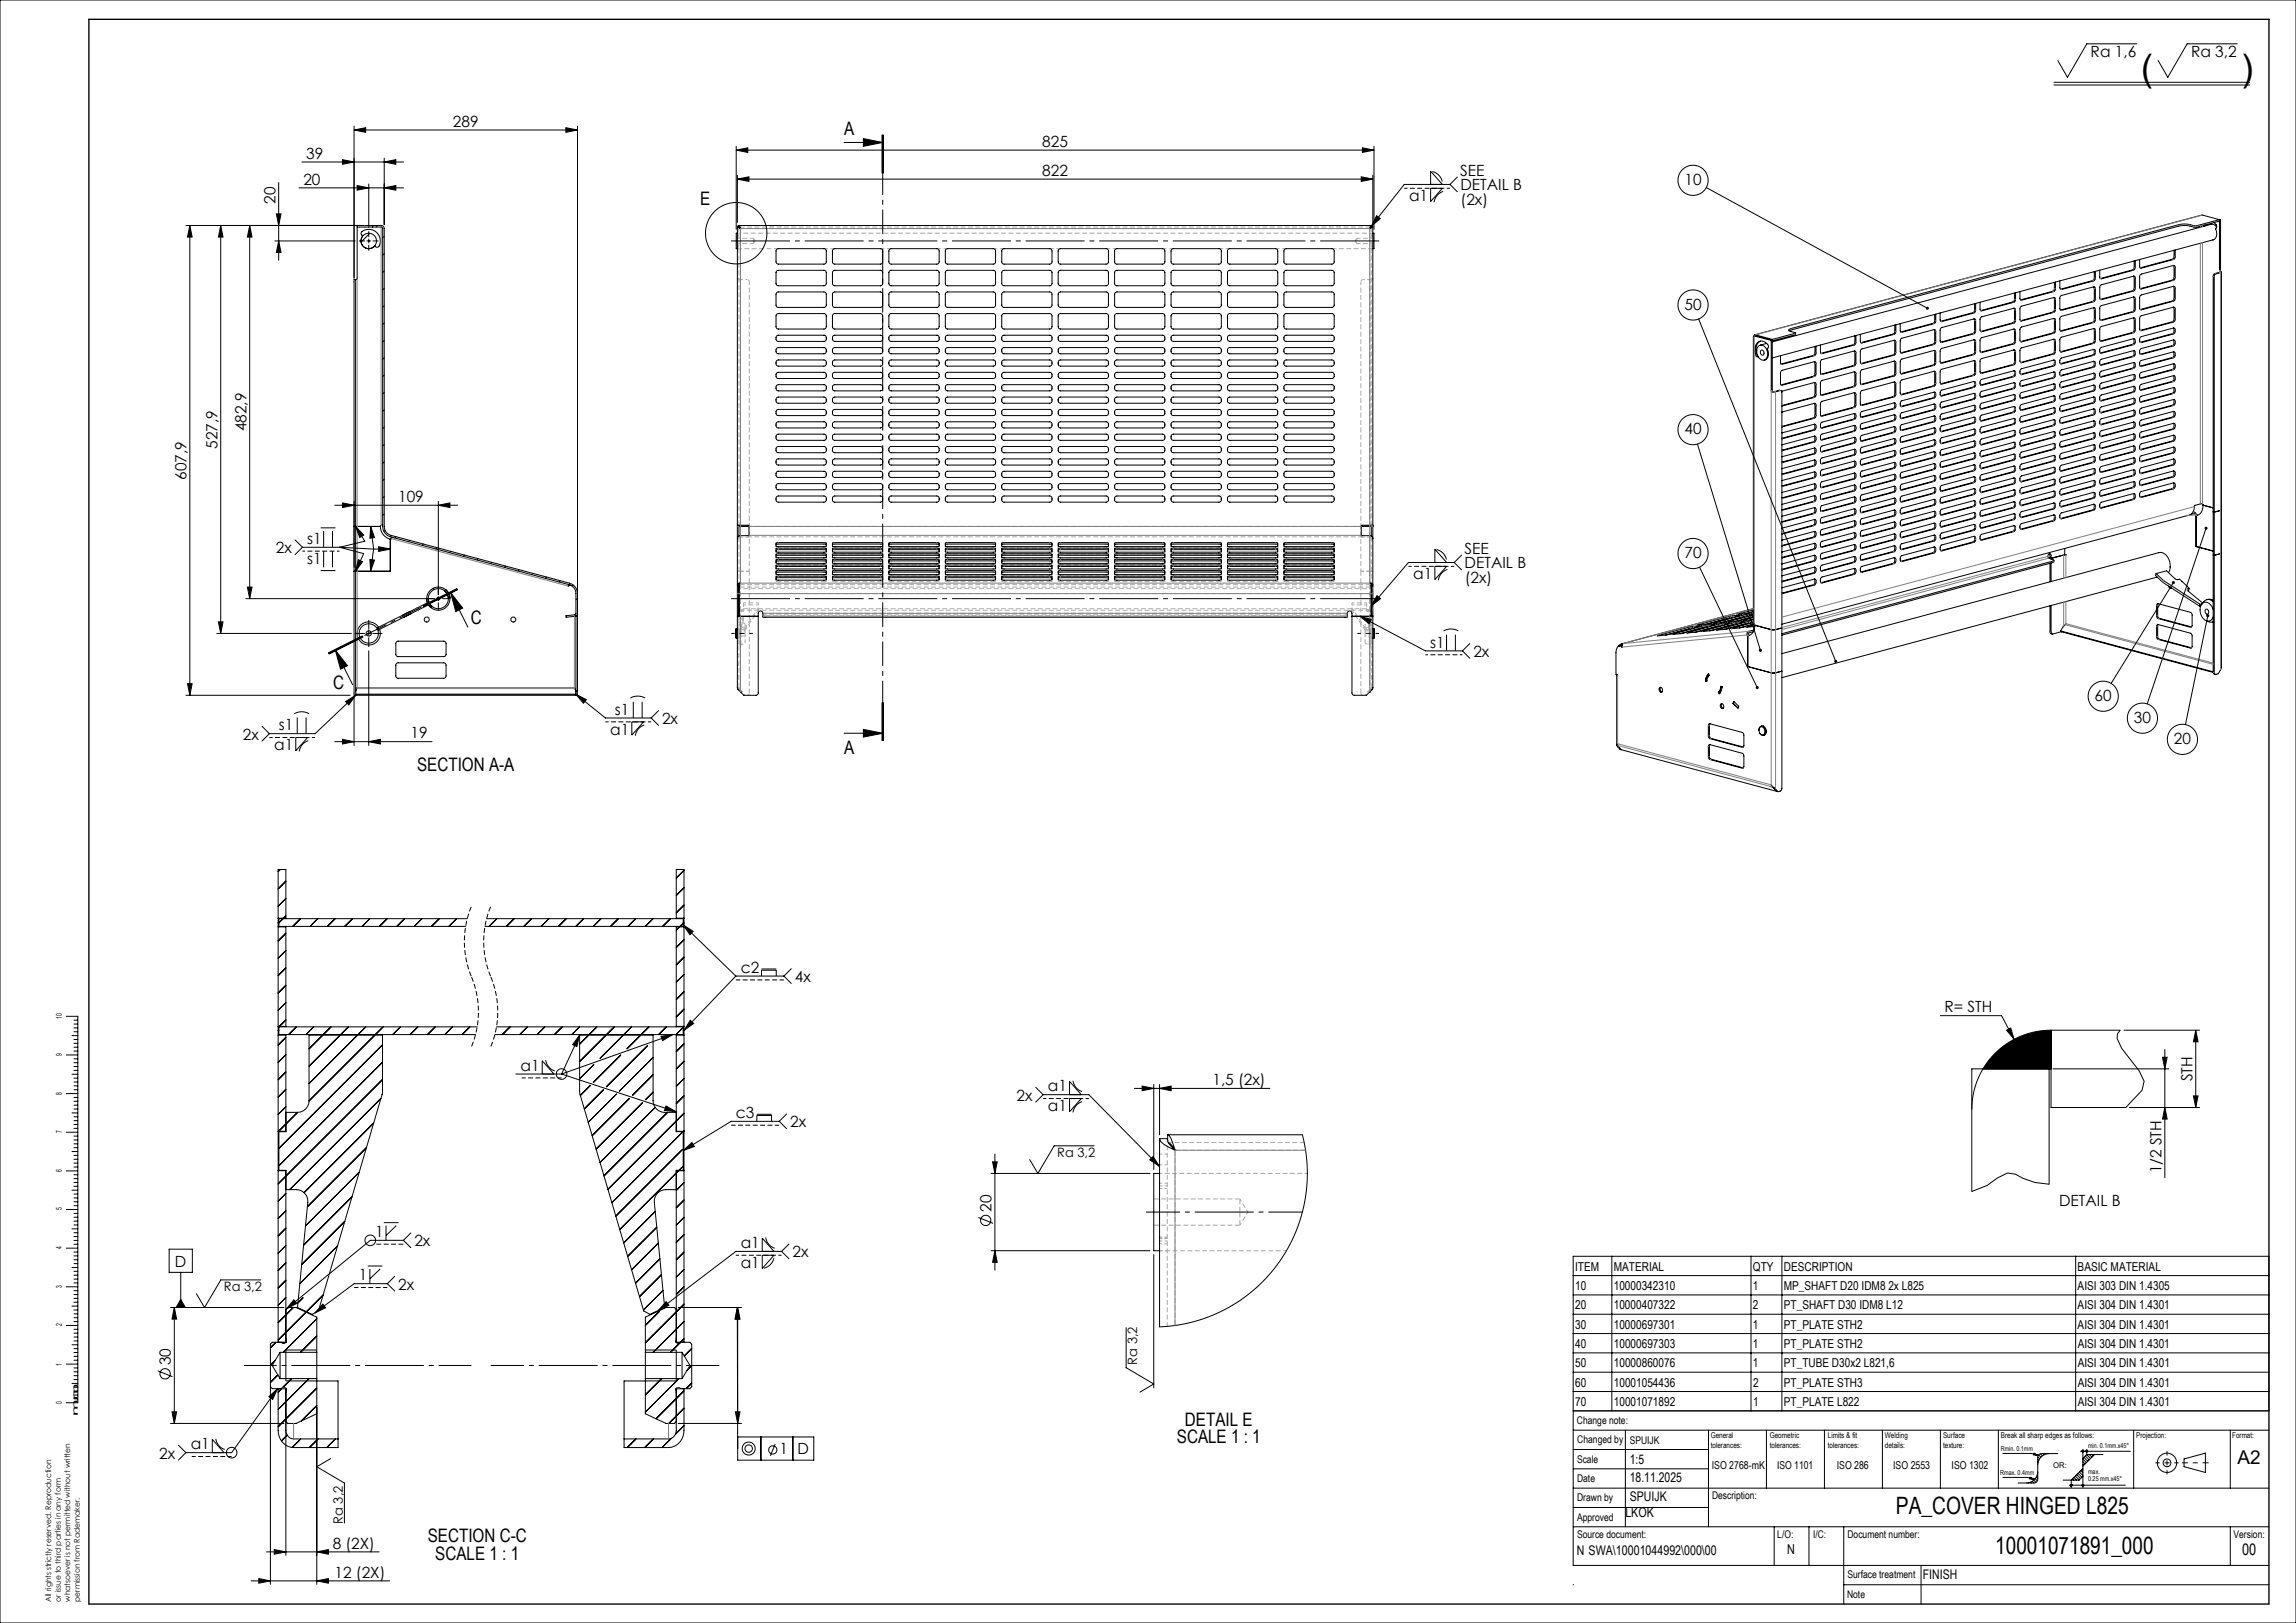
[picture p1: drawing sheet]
<svg xmlns="http://www.w3.org/2000/svg" width="594mm" height="420mm" viewBox="0 0 594 420" stroke-linecap="round" stroke-linejoin="round" font-family="sans-serif">
<defs><g id="words">
<g font-size="9.6">
<text x="554" y="21">(</text>
<text x="580" y="21">)</text>
</g>
<g font-size="6.2">
<text x="490.5" y="391.8">PA_COVER HINGED L825</text>
<text x="516.2" y="402">10001071891_000</text>
</g>
<text font-size="4.9" x="578.9" y="378.8">A2</text>
<g font-size="4.8">
<text x="218.4" y="34.8">A</text>
<text x="181.1" y="53.1">E</text>
<text x="121.8" y="161.5">C</text>
<text x="86.2" y="178.4">C</text>
<text x="218.4" y="195">A</text>
<text x="107.9" y="199.5">SECTION A-A</text>
<text x="306.5" y="369">DETAIL E</text>
<text x="304.5" y="373.5">SCALE 1 : 1</text>
<text x="110.7" y="399.1">SECTION C-C</text>
<text x="112.6" y="403.6">SCALE 1 : 1</text>
</g>
<text font-size="4.1" x="580" y="402.3">00</text>
<g font-size="4">
<text x="540.9" y="14.8">Ra 1,6</text>
<text x="566.8" y="14.8">Ra 3,2</text>
<text x="117.2" y="32.8">289</text>
<text x="79.2" y="41">39</text>
<text x="269.6" y="38">825</text>
<text x="78.5" y="47.7">20</text>
<text x="269.6" y="45.5">822</text>
<text x="377.8" y="45.4">SEE</text>
<text x="435.8" y="47.8">10</text>
<text x="71.2" y="52.8" transform="rotate(-90 71.2 52.8)">20</text>
<text x="364.5" y="52.1">a1</text>
<text x="377.8" y="49.2">DETAIL B</text>
<text x="377.9" y="53.1">(2x)</text>
<text x="435.8" y="80.1">50</text>
<text x="63.7" y="111.6" transform="rotate(-90 63.7 111.6)">482,9</text>
<text x="435.8" y="112.4">40</text>
<text x="56.2" y="116.1" transform="rotate(-90 56.2 116.1)">527,9</text>
<text x="48.2" y="124.1" transform="rotate(-90 48.2 124.1)">607,9</text>
<text x="103" y="129.9">109</text>
<text x="71.4" y="143.1">2x</text>
<text x="79.5" y="140.8">s1</text>
<text x="378.9" y="143.3">SEE</text>
<text x="79.5" y="146">s1</text>
<text x="365.6" y="149.9">a1</text>
<text x="378.9" y="147.1">DETAIL B</text>
<text x="435.8" y="144.4">70</text>
<text x="379" y="150.9">(2x)</text>
<text x="370" y="167.6">s1</text>
<text x="381.2" y="169.9">2x</text>
<text x="159.1" y="184.9">s1</text>
<text x="541.9" y="181.4">60</text>
<text x="62.8" y="191.4">2x</text>
<text x="72.2" y="189">s1</text>
<text x="106.2" y="191.1">19</text>
<text x="157.9" y="190.1">a1</text>
<text x="171.3" y="187.3">2x</text>
<text x="552.1" y="187">30</text>
<text x="70.9" y="194.2">a1</text>
<text x="562.4" y="192.5">20</text>
<text x="191.6" y="251.7">c2</text>
<text x="205.6" y="254.1">4x</text>
<text x="503.1" y="262">R= STH</text>
<text x="134.7" y="277.1">a1</text>
<text x="313.7" y="280.8">1,5 (2x)</text>
<text x="567.2" y="279.8" transform="rotate(-90 567.2 279.8)">STH</text>
<text x="263" y="284.8">2x</text>
<text x="271.1" y="282.4">a1</text>
<text x="271.1" y="287.6">a1</text>
<text x="190.4" y="289.3">c3</text>
<text x="204.4" y="291.7">2x</text>
<text x="559.2" y="303.7" transform="rotate(-90 559.2 303.7)">1/2 STH</text>
<text x="256.5" y="313.6" transform="rotate(-90 256.5 313.6)">20</text>
<text x="532.7" y="312">DETAIL B</text>
<text x="97" y="320.1">1</text>
<text x="107.2" y="322.5">2x</text>
<text x="191.6" y="323">a1</text>
<text x="45.3" y="327.8">D</text>
<text x="191.6" y="328.2">a1</text>
<text x="205" y="325.3">2x</text>
<text x="92.9" y="331.3">1</text>
<text x="103" y="333.7">2x</text>
<text x="44.2" y="353.3" transform="rotate(-90 44.2 353.3)">30</text>
<text x="41.2" y="377.4">2x</text>
<text x="49.3" y="375">a1</text>
<text x="201.7" y="376.4">1</text>
<text x="206.3" y="376.4">D</text>
<text x="86.1" y="400.7">8 (2X)</text>
<text x="86.6" y="408.2">12 (2X)</text>
</g>
<text font-size="3.5" x="462.4" y="402.1">N</text>
<g font-size="3.4">
<text x="421.6" y="383.5">18.11.2025</text>
<text x="421.6" y="378.8">1:5</text>
<text x="421.6" y="388.5">SPUIJK</text>
<text x="420.5" y="392.6">LKOK</text>
<text x="408" y="402.3">N SWA\10001044992\000\00</text>
<text x="497.5" y="408.7">FINISH</text>
</g>
<g font-size="3.3">
<text x="273.5" y="299.4">Ra 3,2</text>
<text x="57.9" y="334.1">Ra 3,2</text>
<text x="294.2" y="353.1" transform="rotate(-90 294.2 353.1)">Ra 3,2</text>
<text x="88.7" y="394.3" transform="rotate(-90 88.7 394.3)">Ra 3,2</text>
</g>
<g font-size="3.2">
<text x="407.5" y="328.8">ITEM</text>
<text x="417.5" y="328.8">MATERIAL</text>
<text x="453.5" y="328.8">QTY</text>
<text x="461.5" y="328.8">DESCRIPTION</text>
<text x="537.5" y="328.8">BASIC MATERIAL</text>
<text x="407.5" y="333.8">10</text>
<text x="417.5" y="333.8">10000342310</text>
<text x="453.5" y="333.8">1</text>
<text x="461.5" y="333.8">MP_SHAFT D20 IDM8 2x L825</text>
<text x="537.5" y="333.8">AISI 303 DIN 1.4305</text>
<text x="407.5" y="338.8">20</text>
<text x="417.5" y="338.8">10000407322</text>
<text x="453.5" y="338.8">2</text>
<text x="461.5" y="338.8">PT_SHAFT D30 IDM8 L12</text>
<text x="537.5" y="338.8">AISI 304 DIN 1.4301</text>
<text x="407.5" y="343.8">30</text>
<text x="417.5" y="343.8">10000697301</text>
<text x="453.5" y="343.8">1</text>
<text x="461.5" y="343.8">PT_PLATE STH2</text>
<text x="537.5" y="343.8">AISI 304 DIN 1.4301</text>
<text x="407.5" y="348.8">40</text>
<text x="407.5" y="353.8">50</text>
<text x="417.5" y="348.8">10000697303</text>
<text x="417.5" y="353.8">10000860076</text>
<text x="453.5" y="348.8">1</text>
<text x="453.5" y="353.8">1</text>
<text x="461.5" y="348.8">PT_PLATE STH2</text>
<text x="461.5" y="353.8">PT_TUBE D30x2 L821,6</text>
<text x="537.5" y="348.8">AISI 304 DIN 1.4301</text>
<text x="537.5" y="353.8">AISI 304 DIN 1.4301</text>
<text x="407.5" y="358.8">60</text>
<text x="417.5" y="358.8">10001054436</text>
<text x="453.5" y="358.8">2</text>
<text x="461.5" y="358.8">PT_PLATE STH3</text>
<text x="537.5" y="358.8">AISI 304 DIN 1.4301</text>
<text x="407.5" y="363.8">70</text>
<text x="417.5" y="363.8">10001071892</text>
<text x="453.5" y="363.8">1</text>
<text x="461.5" y="363.8">PT_PLATE L822</text>
<text x="537.5" y="363.8">AISI 304 DIN 1.4301</text>
</g>
<g font-size="2.8">
<text x="442.9" y="380">ISO 2768-mK</text>
<text x="459.8" y="380">ISO 1101</text>
<text x="475.2" y="380">ISO 286</text>
<text x="489.8" y="380">ISO 2553</text>
<text x="504.9" y="380">ISO 1302</text>
</g>
<g font-size="2.7">
<text x="408" y="368.4">Change note:</text>
<text x="408.1" y="373.4">Changed by</text>
<text x="421.6" y="373.7">SPUIJK</text>
<text x="408" y="383.5">Date</text>
<text x="408" y="378.5">Scale</text>
<text x="408" y="388.5">Drawn by</text>
<text x="443" y="388">Description:</text>
<text x="408" y="393.6">Approved</text>
<text x="408" y="398.1">Source document:</text>
<text x="459.8" y="398.1">L/O:</text>
<text x="469.1" y="398.1">I/C:</text>
<text x="478" y="398.1">Document number:</text>
<text x="577.9" y="398.1">Version:</text>
<text x="477.9" y="413.5">Note</text>
<text x="477.9" y="408.5">Surface treatment</text>
</g>
<g font-size="2.1">
<text x="16" y="263.7" transform="rotate(-90 16 263.7)">10</text>
<text x="16" y="273.2" transform="rotate(-90 16 273.2)">9</text>
<text x="16" y="283.2" transform="rotate(-90 16 283.2)">8</text>
<text x="16" y="293.2" transform="rotate(-90 16 293.2)">7</text>
<text x="16" y="303.2" transform="rotate(-90 16 303.2)">6</text>
<text x="16" y="313.2" transform="rotate(-90 16 313.2)">5</text>
<text x="16" y="323.2" transform="rotate(-90 16 323.2)">4</text>
<text x="16" y="333.2" transform="rotate(-90 16 333.2)">3</text>
<text x="16" y="343.2" transform="rotate(-90 16 343.2)">2</text>
<text x="16" y="353.5" transform="rotate(-90 16 353.5)">1</text>
<text x="16" y="363.2" transform="rotate(-90 16 363.2)">0</text>
<text x="20.1" y="366.5" transform="rotate(-90 20.1 366.5)">mm</text>
<text x="442.6" y="372.2">General</text>
<text x="442.6" y="374.7">tolerances:</text>
<text x="457.9" y="372.2">Geometric</text>
<text x="457.9" y="374.7">tolerances:</text>
<text x="472.9" y="372.2">Limits &amp; fit</text>
<text x="472.9" y="374.7">tolerances:</text>
<text x="487.7" y="372.2">Welding</text>
<text x="487.7" y="374.7">details:</text>
<text x="502.7" y="372.2">Surface</text>
<text x="502.7" y="374.7">texture:</text>
<text x="517.6" y="372.2">Break all sharp edges as follows:</text>
<text x="552.6" y="372.2">Projection:</text>
<text x="577.5" y="372.1">Format:</text>
<text x="531.2" y="379.9">OR:</text>
</g>
<g font-size="2">
<text x="13.2" y="414.5" transform="rotate(-90 13.2 414.5)">All rights strictly reserved. Reproduction</text>
<text x="15.7" y="414.5" transform="rotate(-90 15.7 414.5)">or issue to third parties in any form</text>
<text x="18.2" y="414.5" transform="rotate(-90 18.2 414.5)">whatsoever is not permitted without written</text>
<text x="20.7" y="414.5" transform="rotate(-90 20.7 414.5)">permission from Rademaker.</text>
</g>
<g font-size="1.8">
<text x="517.6" y="375.4">Rmin. 0.1mm</text>
<text x="540.2" y="374.7">min. 0.1mm.x45°</text>
<text x="517.5" y="381.7">Rmax. 0.4mm</text>
<text x="540.2" y="381.5">max.</text>
<text x="540.2" y="383.3">0.25 mm.x45°</text>
</g>
</g></defs>
<g fill="none" stroke="#000" stroke-width=".26">
<path d="M0 0h594v420h-594zM552.8 11.3h-12.9l-5 8.7-2.5-4.3M578.8 11.3h-13l-5 8.7-2.5-4.3M91.6 33.6l3-.6v1.2zM91.6 32.6v39.4M91.6 33.6h57.8M146.4 33l3 .6-3 .6zM149.4 32.6v147.3h-57.8v-107.5h.4M190.5 38.8l3-.6v1.2zM190.5 37.8v21.5M190.5 38.8h165M218.4 36.9h10"/>
<path d="M223.4 35.9l5 1-5 1zM228.2 34.9v10M228.4 34.9v10M228.5 34.9v10M352.5 38.2l3 .6-3 .6zM355.5 37.8v21.5M531.4 21.3h50.6M531.4 22h50.6M48.1 58.4h48.3M49.1 58.4l.6 3h-1.2zM49.1 58.4v121.5M57.1 58.3l.6 3h-1.2z"/>
<path d="M57.1 58.3v105.6M64.6 58.4v96.5M64.6 58.4l.6 3h-1.2zM71.5 55.3h1.2l-.6 3zM72.1 47.2v20.1M77.4 48.6h27M78.1 41.9h26.3M88.6 41.3l3 .6-3 .6zM92.4 48l3 .6-3 .6zM92.4 58.7h4M93 58.4h-.6v13.6l-.4 .4M93.6 60a2.93 2.93 0 0 1 3.8 .1 2.93 2.93 0 0 1 .4 3.8l-.4 .1-.4-.3a2.1 2.1 0 0 1-2.9 .2 2.1 2.1 0 0 1-.3-2.9 .64 .64 0 0 1-.2-1z"/>
<path d="M95.4 47.6v11.2M96.4 58.4h2.2a.8 .8 0 0 1 .8 .7v77.1a2.4 2.4 0 0 0 1.8 2.3l46.1 12.4a2.8 2.8 0 0 1 2.1 2.7M96.4 58.7l2.3 .1 .3 .3v77.1a2.8 2.8 0 0 0 2.1 2.7l46.1 12.4a2.4 2.4 0 0 1 1.8 2.3v5.2l-.4 .3-2.2 .2 .1 .4 2.2-.2a.8 .8 0 0 0 .7-.8M96.4 58.4v.3M97.7 58.3l-.4 .4M99.4 48.6l3-.6v1.2zM99.4 41.9l3-.6v1.2zM99.4 40.9v17.2M190.8 46.3l3-.6v1.2zM190.8 45.3v12.2M190.8 46.3h164.4M190.8 58.6l.8 .5"/>
<path d="M190.8 58.6h.4l.4 .5M190.8 58.6v77.3M191.2 58.4l.4 .7M191.2 58.4v.2M191.2 58.4h163.5M191.2 58.8l.4 .3M191.6 59.1h.1M352.2 45.7l3 .6-3 .6zM354.4 59.1h.1M354.7 58.8l-.3 .3M354.7 58.4l-.3 .7M354.7 58.4v.2"/>
<path d="M354.8 58.6l-.4 .5M354.8 58.6h.4M355.2 45.3v12.2M355.2 58.6l-.8 .5M355.2 58.6v77.3M356.2 55.8l.9 .8-2.3 1.9zM370.1 47.7v-3.4l3.1 3.4M370.1 48.7h3.1l-3.1 3.5zM370.6 44.4l.7 .3 .9 .6 .6 .9 .3 .8M373.3 49.5l-.7 .4-.8 .7-.6 .9-.2 .8M375.1 47.7h-11.8l-8.5 10.8M375.1 47.7l1.9 1.9"/>
<path d="M377 45.8l-1.9 1.9M441.4 48.5l57.2 31.3M570.2 58.3l-.1 .3M570.5 58.2l-.1 .3M572.8 57.6a1.05 1.05 0 0 1 .6 1.3l-.2 .3a2 2 0 0 1-.7 2.9M573.5 58.7l-.7-.6h-.7l-113.6 30.4M574.2 56.8l-5.8 1.6h-.8a6.9 6.9 0 0 0-3.9-.3l-100.4 26.9-.4 .2-.1 .3 1.7 .7-6 1.6M574.2 56.8l-4.7-1.1-115.5 30.9M574.2 57.2l-5.8 1.6h-.8a6.9 6.9 0 0 0-3.9-.3l-100.8 27.1M574.2 56.8l.1 13.6-1.4 .4-.3 .7v102.5M574.2 57h.1M574.2 56.9l.3 .1"/>
<path d="M574.5 57v13l.2 .4-1.5 .5-.3 .7v102.5l.3 .4 .7-.1 .8-1.7v-102.3M574.5 57h-.3M71.1 62.4h20.8M72.1 62.4l.6 2.9h-1.2zM92 72.4v107.5M94.9 62.3h1M95.4 61.9v.9M95.7 60.4l-2.3 2.2M97 63.5l-.4 .5M99.4 61.1l-.4 .4M99.4 65.6l-.4 .4M99.4 70.1l-.4 .4"/>
<path d="M99.4 74.6l-.4 .4M99.4 79.1l-.4 .4M190.8 60.3h-.3v4h.3M200.9 64.5l.5-.2 11.9 .1 .5 .4v3.1l-.2 .3-.4 .1h-12l-.3-.2-.1-.4v-2.8zM200.9 70.1l.5-.2 11.9 .1 .5 .4v3.1l-.2 .3-.4 .1h-12l-.3-.2-.1-.4v-2.8zM200.9 75.7l.5-.1h11.9l.5 .4v3.1l-.3 .3-.3 .1h-12l-.3-.2-.1-.4v-2.8zM215.5 64.5l.5-.2 11.9 .1 .5 .4v3.1l-.2 .3-.4 .1h-12l-.3-.2-.1-.4v-2.8zM215.5 70.1l.5-.2 11.9 .1 .5 .4v3.1l-.2 .3-.4 .1h-12l-.3-.2-.1-.4v-2.8zM215.5 75.7l.5-.1h11.9l.5 .4v3.1l-.3 .3-.3 .1h-12l-.3-.2-.1-.4v-2.8zM230.1 64.5l.5-.2 11.9 .1 .5 .4v3.1l-.3 .3-.3 .1h-12l-.3-.1-.1-.5v-2.8zM230.1 70.1l.5-.2 11.9 .1 .5 .4v3.1l-.3 .3-.3 .1h-12l-.3-.1-.1-.5v-2.8zM230.1 75.7l.5-.1h11.9l.5 .4v3.1l-.3 .3-.3 .1h-12l-.3-.1-.1-.5v-2.8z"/>
<path d="M244.7 64.5l.5-.2 11.9 .1 .5 .4v3.1l-.3 .3-.3 .1h-12l-.3-.1-.1-.5v-2.8zM244.7 70.1l.5-.2 11.9 .1 .5 .4v3.1l-.3 .3-.3 .1h-12l-.3-.1-.1-.5v-2.8zM244.7 75.7l.5-.1h11.9l.5 .4v3.1l-.3 .3-.3 .1h-12l-.3-.1-.1-.5v-2.8zM259.3 64.5l.5-.2 11.9 .1 .5 .4v3.1l-.2 .3-.4 .1h-12l-.3-.1-.1-.5v-2.8zM259.3 70.1l.5-.2 11.9 .1 .5 .4v3.1l-.2 .3-.4 .1h-12l-.3-.1-.1-.5v-2.8zM259.3 75.7l.5-.1h11.9l.5 .4v3.1l-.3 .3-.3 .1h-12l-.3-.1-.1-.5v-2.8zM273.9 64.5l.5-.2 11.9 .1 .5 .4v3.1l-.2 .3-.4 .1h-12l-.3-.2-.1-.4v-2.8zM273.9 70.1l.5-.2 11.9 .1 .5 .4v3.1l-.2 .3-.4 .1h-12l-.3-.2-.1-.4v-2.8zM273.9 75.7l.5-.1h11.9l.5 .4v3.1l-.3 .3-.3 .1h-12l-.3-.2-.1-.4v-2.8zM288.5 64.5l.5-.2 11.9 .1 .5 .4v3.1l-.2 .3-.4 .1h-12l-.3-.2-.1-.4v-2.8zM288.5 70.1l.5-.2 11.9 .1 .5 .4v3.1l-.2 .3-.4 .1h-12l-.3-.2-.1-.4v-2.8zM288.5 75.7l.5-.1h11.9l.5 .4v3.1l-.3 .3-.3 .1h-12l-.3-.2-.1-.4v-2.8z"/>
<path d="M303.1 64.5l.5-.2 11.9 .1 .5 .4v3.1l-.2 .3-.4 .1h-12l-.3-.2-.1-.4v-2.8zM303.1 70.1l.5-.2 11.9 .1 .5 .4v3.1l-.2 .3-.4 .1h-12l-.3-.2-.1-.4v-2.8zM303.1 75.7l.5-.1h11.9l.5 .4v3.1l-.3 .3-.3 .1h-12l-.3-.2-.1-.4v-2.8zM317.7 64.5l.5-.2 11.9 .1 .5 .4v3.1l-.3 .3-.3 .1h-12l-.3-.1-.1-.5v-2.8zM317.7 70.1l.5-.2 11.9 .1 .5 .4v3.1l-.3 .3-.3 .1h-12l-.3-.1-.1-.5v-2.8zM317.7 75.7l.5-.1h11.9l.5 .4v3.1l-.3 .3-.3 .1h-12l-.3-.1-.1-.5v-2.8zM332.3 64.5l.5-.2 11.9 .1 .5 .4v3.1l-.3 .3-.3 .1h-12l-.3-.1-.1-.5v-2.8zM332.3 70.1l.5-.2 11.9 .1 .5 .4v3.1l-.3 .3-.3 .1h-12l-.3-.1-.1-.5v-2.8zM332.3 75.7l.5-.1h11.9l.5 .4v3.1l-.3 .3-.3 .1h-12l-.3-.1-.1-.5v-2.8zM355.2 60.3h.3v4h-.3M510.8 78.6v1.7l-.3 .6-8.4 2.2M511.1 78.5v1.9l-.3 .6-8.4 2.2-.5-.3v-1.9"/>
<path d="M521 79.8l.2 3-.3 .6-8.5 2.4M521.2 75.8v1.8l-.4 .5-8.4 2.3M521.4 75.8v1.8l-.3 .6-8.4 2.3-.4-.4v-1.9M522.8 79.4l8.5-2.4 .5 .3v3l-.4 .5-8.5 2.3-.3-.5v-2.7zM531.4 77l.1 3.1-.3 .6-8.5 2.3M531.5 73.1v1.7l-.4 .5-8.4 2.3M531.8 73v1.9l-.4 .5-8.4 2.3-.4-.4v-1.8M533.1 76.6l8.6-2.4 .4 .4v2.9l-.3 .5-8.6 2.3-.3-.4v-2.7zM541.7 74.2l.1 3.1-.2 .6-8.6 2.3M541.7 79.6l.1 3.1-.2 .6-8.6 2.3M541.8 70.3v1.7l-.3 .6-8.5 2.2M542.1 70.2v1.9l-.3 .6-8.5 2.2-.4-.3v-1.9"/>
<path d="M543.4 73.9l8.6-2.4 .4 .3v2.9l-.3 .6-8.5 2.3-.4-.5v-2.7zM543.4 79.3l8.6-2.4 .4 .3v2.9l-.3 .6-8.5 2.3-.4-.5v-2.7zM552 71.5l.1 3-.2 .7-8.5 2.3M552 76.9l.1 3-.2 .6-8.5 2.4M552.1 67.5v1.8l-.3 .5-8.4 2.3M552.4 67.5v1.8l-.3 .6-8.4 2.3-.5-.4v-1.9M553.7 71.1l8.6-2.4 .4 .3v3l-.3 .5-8.5 2.3-.4-.5v-2.7zM553.7 76.5l8.6-2.4 .4 .3v3l-.3 .5-8.5 2.3-.4-.5v-2.7zM562.3 68.7l.2 3.1-.3 .6-8.5 2.3M562.3 74.1l.2 3.1-.3 .6-8.5 2.3M562.3 79.5l.2 3.1-.3 .6-8.5 2.3M562.5 64.8v1.7l-.4 .5-8.4 2.3"/>
<path d="M562.7 64.7v1.9l-.3 .5-8.4 2.3-.4-.4-.1-1.8M572.7 62l-114.2 30.6M99.4 83.6l-.4 .4M99.4 88.1l-.4 .4M99.4 92.6l-.4 .4M99.4 97.1l-.4 .4M200.9 99.7l.5-.2h11.8l.5 .3 .1 .8-.2 .4-.4 .1h-11.8l-.4-.1-.2-.3zM200.9 96.5l.5-.2h11.8l.5 .3 .1 .7-.2 .5-.4 .2h-11.8l-.5-.2-.1-.3zM200.9 93.3l.5-.2h11.8l.5 .3 .1 .7-.2 .5-.4 .1h-11.8l-.5-.1-.1-.3zM200.9 90.1l.5-.2h11.8l.5 .3 .1 .7-.2 .5-.4 .1h-11.8l-.5-.1-.1-.3zM200.9 81.3l.5-.1h11.9l.5 .4v3.1l-.3 .3-.3 .1h-12l-.3-.2-.1-.4v-2.8zM200.9 86.9l.5-.1h11.8l.5 .2 .1 .7-.2 .5-.4 .1h-11.8l-.5-.1-.1-.3z"/>
<path d="M215.5 99.7l.5-.2h11.8l.5 .3 .1 .8-.2 .4-.4 .1h-11.8l-.4-.1-.2-.3zM215.5 96.5l.5-.2h11.8l.5 .3 .1 .7-.2 .5-.4 .2h-11.8l-.4-.2-.2-.3zM215.5 93.3l.5-.2h11.8l.5 .3 .1 .7-.2 .5-.4 .1h-11.8l-.4-.1-.2-.3zM215.5 90.1l.5-.2h11.8l.5 .3 .1 .7-.2 .5-.4 .1h-11.8l-.4-.1-.2-.3zM215.5 81.3l.5-.1h11.9l.5 .4v3.1l-.3 .3-.3 .1h-12l-.3-.2-.1-.4v-2.8zM215.5 86.9l.5-.1h11.8l.5 .2 .1 .7-.2 .5-.4 .1h-11.8l-.4-.1-.2-.3zM230.1 99.7l.5-.2h11.8l.5 .3 .1 .8-.2 .4-.4 .1h-11.8l-.4-.1-.2-.3zM230.1 96.5l.5-.2h11.8l.5 .3 .1 .7-.2 .5-.4 .2h-11.8l-.5-.2-.1-.3zM230.1 93.3l.5-.2h11.8l.5 .3 .1 .7-.2 .5-.4 .1h-11.8l-.5-.1-.1-.3zM230.1 90.1l.5-.2h11.8l.5 .3 .1 .7-.2 .5-.4 .1h-11.8l-.5-.1-.1-.3zM230.1 86.9l.5-.1h11.8l.5 .2 .1 .7-.2 .5-.4 .1h-11.8l-.5-.1-.1-.3zM230.1 81.3l.5-.1h11.9l.5 .4v3.1l-.3 .3-.3 .1h-12l-.3-.1-.1-.5v-2.8z"/>
<path d="M244.7 99.7l.5-.2h11.8l.5 .3 .1 .8-.2 .4-.4 .1h-11.8l-.4-.1-.2-.3zM244.7 96.5l.5-.2h11.8l.5 .3 .1 .7-.2 .5-.4 .2h-11.8l-.5-.2-.1-.3zM244.7 93.3l.5-.2h11.8l.5 .3 .1 .7-.2 .5-.4 .1h-11.8l-.5-.1-.1-.3zM244.7 90.1l.5-.2h11.8l.5 .3 .1 .7-.2 .5-.4 .1h-11.8l-.5-.1-.1-.3zM244.7 86.9l.5-.1h11.8l.5 .2 .1 .7-.2 .5-.4 .1h-11.8l-.5-.1-.1-.3zM244.7 81.3l.5-.1h11.9l.5 .4v3.1l-.3 .3-.3 .1h-12l-.3-.1-.1-.5v-2.8zM259.3 99.7l.5-.2h11.8l.5 .3 .1 .8-.2 .4-.4 .1h-11.8l-.4-.1-.2-.3zM259.3 96.5l.5-.2h11.8l.5 .3 .1 .7-.2 .5-.4 .2h-11.8l-.5-.2-.1-.3zM259.3 93.3l.5-.2h11.8l.5 .3 .1 .7-.2 .5-.4 .1h-11.8l-.5-.1-.1-.3zM259.3 90.1l.5-.2h11.8l.5 .3 .1 .7-.2 .5-.4 .1h-11.8l-.5-.1-.1-.3zM259.3 86.9l.5-.1h11.8l.5 .2 .1 .7-.2 .5-.4 .1h-11.8l-.5-.1-.1-.3zM259.3 81.3l.5-.1h11.9l.5 .4v3.1l-.3 .3-.3 .1h-12l-.3-.1-.1-.5v-2.8z"/>
<path d="M273.9 99.7l.5-.2h11.8l.5 .3 .1 .8-.2 .4-.4 .1h-11.8l-.4-.1-.2-.3zM273.9 96.5l.5-.2h11.8l.5 .3 .1 .7-.2 .5-.4 .2h-11.8l-.5-.2-.1-.3zM273.9 93.3l.5-.2h11.8l.5 .3 .1 .7-.2 .5-.4 .1h-11.8l-.5-.1-.1-.3zM273.9 90.1l.5-.2h11.8l.5 .3 .1 .7-.2 .5-.4 .1h-11.8l-.5-.1-.1-.3zM273.9 86.9l.5-.1h11.8l.5 .2 .1 .7-.2 .5-.4 .1h-11.8l-.5-.1-.1-.3zM273.9 81.3l.5-.1h11.9l.5 .4v3.1l-.3 .3-.3 .1h-12l-.3-.2-.1-.4v-2.8zM288.5 99.7l.5-.2h11.8l.5 .3 .1 .8-.2 .4-.4 .1h-11.8l-.4-.1-.2-.3zM288.5 96.5l.5-.2h11.8l.5 .3 .1 .7-.2 .5-.4 .2h-11.8l-.4-.2-.2-.3zM288.5 93.3l.5-.2h11.8l.5 .3 .1 .7-.2 .5-.4 .1h-11.8l-.4-.1-.2-.3zM288.5 90.1l.5-.2h11.8l.5 .3 .1 .7-.2 .5-.4 .1h-11.8l-.4-.1-.2-.3zM288.5 86.9l.5-.1h11.8l.5 .2 .1 .7-.2 .5-.4 .1h-11.8l-.4-.1-.2-.3zM288.5 81.3l.5-.1h11.9l.5 .4v3.1l-.3 .3-.3 .1h-12l-.3-.2-.1-.4v-2.8z"/>
<path d="M303.1 99.7l.5-.2h11.8l.5 .3 .1 .8-.2 .4-.4 .1h-11.8l-.4-.1-.2-.3zM303.1 96.5l.5-.2h11.8l.5 .3 .1 .7-.2 .5-.4 .2h-11.8l-.4-.2-.2-.3zM303.1 93.3l.5-.2h11.8l.5 .3 .1 .7-.2 .5-.4 .1h-11.8l-.4-.1-.2-.3zM303.1 90.1l.5-.2h11.8l.5 .3 .1 .7-.2 .5-.4 .1h-11.8l-.4-.1-.2-.3zM303.1 86.9l.5-.1h11.8l.5 .2 .1 .7-.2 .5-.4 .1h-11.8l-.4-.1-.2-.3zM303.1 81.3l.5-.1h11.9l.5 .4v3.1l-.3 .3-.3 .1h-12l-.3-.2-.1-.4v-2.8zM317.7 99.7l.5-.2h11.8l.5 .3 .1 .8-.2 .4-.4 .1h-11.8l-.4-.1-.2-.3zM317.7 96.5l.5-.2h11.8l.5 .3 .1 .7-.2 .5-.4 .2h-11.8l-.5-.2-.1-.3zM317.7 93.3l.5-.2h11.8l.5 .3 .1 .7-.2 .5-.4 .1h-11.8l-.5-.1-.1-.3zM317.7 90.1l.5-.2h11.8l.5 .3 .1 .7-.2 .5-.4 .1h-11.8l-.5-.1-.1-.3zM317.7 86.9l.5-.1h11.8l.5 .2 .1 .7-.2 .5-.4 .1h-11.8l-.5-.1-.1-.3zM317.7 81.3l.5-.1h11.9l.5 .4v3.1l-.3 .3-.3 .1h-12l-.3-.1-.1-.5v-2.8z"/>
<path d="M332.3 99.7l.5-.2h11.8l.5 .3 .1 .8-.2 .4-.4 .1h-11.8l-.4-.1-.2-.3zM332.3 96.5l.5-.2h11.8l.5 .3 .1 .7-.2 .5-.4 .2h-11.8l-.5-.2-.1-.3zM332.3 93.3l.5-.2h11.8l.5 .3 .1 .7-.2 .5-.4 .1h-11.8l-.5-.1-.1-.3zM332.3 90.1l.5-.2h11.8l.5 .3 .1 .7-.2 .5-.4 .1h-11.8l-.5-.1-.1-.3zM332.3 86.9l.5-.1h11.8l.5 .2 .1 .7-.2 .5-.4 .1h-11.8l-.5-.1-.1-.3zM332.3 81.3l.5-.1h11.9l.5 .4v3.1l-.3 .3-.3 .1h-12l-.3-.1-.1-.5v-2.8zM439.5 82.6l35.4 88.6M453.6 87.1v74.2l.2 .2M453.8 86.9l-.2 .2M453.8 86.9h.3l4.4 1.1-.3 .1M453.8 86.9l4.4 1.2M454.1 86.7l-.3 .2"/>
<path d="M454.1 86.7l4.4 1.1M454.1 86.7v.2M454.9 92.3a.45 .45 0 0 1-.7-.4 2.72 2.72 0 0 1 1.3-3.6 1.55 1.55 0 0 1 1.9 1.7l-.2 .3a2 2 0 0 1-.7 2.9M454.9 92.3h.1M454.9 89.6a1.42 1.42 0 0 1 2.3 1.1 1.57 1.57 0 0 1-1.4 2.5 2.48 2.48 0 0 1-.9-3.6zM455.5 88.3a2.79 2.79 0 0 0-.6 4M455.6 90.7a.62 .62 0 0 1 .7 .4 .62 .62 0 0 1-.4 .8l-.5-.7zM456.8 93.1l-.4 .1M457.1 88.9l-1.7 .4M458.2 88.1v13.1l.2 .2 .6 .1 1.6-.4 .4 .4v102.5l-.3 .6-.7 .3M458.5 88.2h.1M458.5 87.8v13.3l.3 .3 1.5-.4 .4 .1"/>
<path d="M460.8 96l8.6-2.4 .4 .3v3l-.3 .5-8.5 2.3-.4-.5v-2.7zM464.5 86.2l-.1 .4-5.9 1.6M469.4 99l.3 .1 .1 .4v2.8l-.2 .5-8.6 2.3M469.4 99l-8.5 2.3M469.4 93.6l.1 3.1-.2 .6-8.5 2.3M469.4 99l.1 3.1-.2 .6-8.3 2.2M469.5 89.7v1.7l-.3 .5-8.4 2.3M469.8 89.6v1.9l-.3 .5-8.4 2.3-.5-.4v-1.8M471.1 93.2l8.6-2.4 .4 .4v2.9l-.3 .5-8.5 2.3-.3-.5v-2.6zM471.2 98.5l8.5-2.3 .4 .4v2.9l-.3 .5-8.5 2.3-.3-.5v-2.8zM479.7 90.8l.2 3.1-.3 .6-8.5 2.3M479.7 96.2l.2 3.1-.3 .6-8.5 2.3"/>
<path d="M479.9 86.9v1.7l-.4 .6-8.4 2.2M480.2 86.8l-.1 1.9-.3 .5-8.4 2.3-.4-.3v-1.9M481.5 90.5l8.6-2.4 .4 .3v2.9l-.4 .6-8.5 2.3-.3-.5v-2.7zM481.5 95.8l8.6-2.3 .4 .3v2.9l-.4 .6-8.5 2.3-.3-.5v-2.7zM490.1 88.1l.1 3-.3 .6-8.5 2.4M490.1 93.5l.1 3-.3 .6-8.5 2.4M490.1 98.8l.1 3.1-.3 .6-8.5 2.4M490.2 84.1v1.8l-.3 .5-8.5 2.3M490.5 84.1v1.8l-.4 .6-8.4 2.3-.4-.4v-1.9M491.8 87.7l8.6-2.4 .4 .3v3l-.3 .5-8.6 2.3-.3-.5v-2.7zM491.8 93.1l8.6-2.4 .4 .3v3l-.3 .5-8.6 2.3-.3-.5v-2.7zM491.8 98.5l8.6-2.4 .4 .3v3l-.3 .5-8.6 2.3-.3-.5v-2.7z"/>
<path d="M500.4 85.3l.1 3.1-.2 .6-8.6 2.3M500.4 90.7l.1 3.1-.2 .6-8.6 2.3M500.4 96.1l.1 3.1-.2 .6-8.6 2.3M500.5 81.4v1.7l-.3 .5-8.5 2.3M500.8 81.3v1.9l-.3 .5-8.5 2.3-.4-.4v-1.8M502.1 84.9l8.6-2.4 .4 .4v2.9l-.3 .5-8.5 2.3-.4-.4v-2.7zM502.1 90.3l8.6-2.4 .4 .4v2.9l-.3 .5-8.5 2.3-.4-.5v-2.7zM502.1 95.7l8.6-2.4 .4 .4v2.9l-.3 .5-8.5 2.3-.4-.5v-2.7zM510.7 82.5l.1 3.1-.2 .6-8.5 2.3M510.7 87.9l.1 3.1-.2 .6-8.5 2.3M510.7 93.3l.1 3.1-.2 .6-8.5 2.3M510.7 98.7l.1 .9-.3 .5-8.4 2.3"/>
<path d="M512.4 98.3l8.6-2.4 .4 .4v.7l-.4 .5-8.3 2.2-.4-.3zM512.4 82.2l8.6-2.4 .4 .3v2.9l-.3 .6-8.5 2.3-.3-.5v-2.7zM512.4 87.6l8.6-2.4 .4 .3v2.9l-.3 .6-8.5 2.3-.3-.5v-2.7zM512.4 92.9l8.6-2.4 .4 .4v2.9l-.3 .6-8.5 2.3-.3-.5v-2.7zM521 85.2l.2 3-.3 .6-8.5 2.4M521 90.5l.2 3.1-.3 .6-8.5 2.4M521 95.9l.2 .9-.4 .6-8.4 2.2M521 99l.2 .9-.4 .6-8.4 2.2M522.8 98.7l8.5-2.4 .5 .3-.1 .7-.4 .5-8.3 2.2-.4-.3zM522.8 95.6l8.5-2.4 .5 .3-.1 .8-.4 .4-8.3 2.3-.4-.4zM522.8 84.8l8.5-2.4 .5 .3v3l-.4 .5-8.5 2.3-.3-.5v-2.7zM522.8 90.1l8.5-2.3 .5 .3v3l-.4 .5-8.5 2.3-.3-.5v-2.8z"/>
<path d="M531.4 82.4l.1 3.1-.3 .6-8.5 2.3M531.4 87.8l.1 3.1-.3 .6-8.5 2.3M531.4 93.2l.1 .9-.4 .5-8.4 2.3M531.4 96.3l.1 .9-.4 .5-8.4 2.3M531.4 99.3l.1 .9-.4 .6-8.4 2.2M533.1 99l8.6-2.4 .4 .3v.8l-.4 .4-8.4 2.3-.4-.4zM533.1 95.9l8.6-2.4 .4 .3v.8l-.4 .4-8.4 2.3-.4-.4zM533.1 92.8l8.6-2.4 .4 .4v.7l-.4 .5-8.4 2.2-.4-.4zM533.1 82l8.6-2.4 .4 .4v2.9l-.3 .5-8.6 2.3-.3-.5v-2.7zM533.1 87.4l8.6-2.4 .4 .4v2.9l-.3 .5-8.6 2.3-.3-.5v-2.7zM541.7 85l.1 3.1-.2 .6-8.6 2.3M541.7 90.4l.1 .9-.3 .5-8.5 2.3"/>
<path d="M541.7 93.5l.1 .9-.3 .5-8.5 2.3M541.7 96.6l.1 .9-.3 .5-8.5 2.3M541.7 99.7l.1 .8-.3 .6-8.5 2.3M543.4 99.3l8.6-2.4 .4 .3v.8l-.4 .4-8.3 2.3-.5-.4zM543.4 96.2l8.6-2.4 .4 .4v.7l-.4 .5-8.3 2.2-.5-.4zM543.4 93.1l8.6-2.4 .4 .4v.7l-.4 .5-8.3 2.2-.5-.3zM543.4 84.6l8.6-2.3 .4 .3v2.9l-.3 .6-8.5 2.3-.4-.5v-2.7zM543.4 90l8.6-2.4 .4 .4v.7l-.4 .5-8.3 2.2-.5-.3zM552 82.2l.1 3.1-.2 .6-8.5 2.4M552 87.6l.1 .9-.3 .6-8.4 2.2M552 90.7l.1 .9-.3 .6-8.4 2.2M552 93.8l.1 .9-.3 .5-8.4 2.3"/>
<path d="M552 96.9l.1 .9-.3 .5-8.4 2.3M552 100l.1 .9-.3 .5-8.4 2.3M553.7 99.6l8.6-2.4 .4 .4v.7l-.4 .5-8.3 2.2-.4-.4zM553.7 96.5l8.6-2.4 .4 .4v.7l-.4 .5-8.3 2.2-.4-.3zM553.7 93.4l8.6-2.4 .4 .4v.7l-.4 .5-8.3 2.2-.4-.3zM553.7 90.4l8.6-2.4 .4 .3v.7l-.4 .5-8.3 2.2-.4-.3zM553.7 81.9l8.6-2.4 .4 .3v3l-.3 .5-8.5 2.3-.4-.5v-2.7zM553.7 87.3l8.6-2.4 .4 .3v.8l-.4 .4-8.3 2.3-.4-.4zM562.3 84.9l.2 .9-.4 .5-8.4 2.3M562.3 88l.2 .9-.4 .5-8.4 2.3M562.3 91l.2 .9-.4 .6-8.4 2.2M562.3 94.1l.2 .9-.4 .6-8.4 2.2"/>
<path d="M562.3 97.2l.2 .9-.4 .5-8.4 2.3M99.4 101.6l-.4 .4M99.4 106l-.4 .4M99.4 110.5l-.4 .4M99.4 115l-.4 .4M99.4 119.5l-.4 .4M200.9 118.9l.5-.2h11.8l.5 .3 .1 .7-.2 .5-.4 .2h-11.8l-.5-.2-.1-.3zM200.9 115.7l.5-.2h11.8l.5 .3 .1 .7-.2 .5-.4 .1h-11.8l-.5-.1-.1-.3zM200.9 112.5l.5-.1h11.8l.5 .2 .1 .7-.2 .5-.4 .1h-11.8l-.5-.1-.1-.3zM200.9 109.3l.5-.1h11.8l.5 .2 .1 .7-.2 .5-.4 .1h-11.8l-.5-.1-.1-.3zM200.9 106.1l.5-.2h11.8l.5 .3 .1 .7-.2 .5-.4 .1h-11.8l-.4-.1-.2-.3zM200.9 102.9l.5-.2h11.8l.5 .3 .1 .8-.2 .4-.4 .1h-11.8l-.4-.1-.2-.3z"/>
<path d="M215.5 118.9l.5-.2h11.8l.5 .3 .1 .7-.2 .5-.4 .2h-11.8l-.4-.2-.2-.3zM215.5 115.7l.5-.2h11.8l.5 .3 .1 .7-.2 .5-.4 .1h-11.8l-.4-.1-.2-.3zM215.5 112.5l.5-.1h11.8l.5 .2 .1 .7-.2 .5-.4 .1h-11.8l-.4-.1-.2-.3zM215.5 109.3l.5-.1h11.8l.5 .2 .1 .7-.2 .5-.4 .1h-11.8l-.4-.1-.2-.3zM215.5 106.1l.5-.2h11.8l.5 .3 .1 .7-.2 .5-.4 .1h-11.8l-.4-.1-.2-.3zM215.5 102.9l.5-.2h11.8l.5 .3 .1 .8-.2 .4-.4 .1h-11.8l-.4-.1-.2-.3zM230.1 118.9l.5-.2h11.8l.5 .3 .1 .7-.2 .5-.4 .2h-11.8l-.5-.2-.1-.3zM230.1 115.7l.5-.2h11.8l.5 .3 .1 .7-.2 .5-.4 .1h-11.8l-.5-.1-.1-.3zM230.1 112.5l.5-.1h11.8l.5 .2 .1 .7-.2 .5-.4 .1h-11.8l-.5-.1-.1-.3zM230.1 109.3l.5-.1h11.8l.5 .2 .1 .7-.2 .5-.4 .1h-11.8l-.5-.1-.1-.3zM230.1 106.1l.5-.2h11.8l.5 .3 .1 .7-.2 .5-.4 .1h-11.8l-.4-.1-.2-.3zM230.1 102.9l.5-.2h11.8l.5 .3 .1 .8-.2 .4-.4 .1h-11.8l-.4-.1-.2-.3z"/>
<path d="M244.7 118.9l.5-.2h11.8l.5 .3 .1 .7-.2 .5-.4 .2h-11.8l-.5-.2-.1-.3zM244.7 115.7l.5-.2h11.8l.5 .3 .1 .7-.2 .5-.4 .1h-11.8l-.5-.1-.1-.3zM244.7 112.5l.5-.1h11.8l.5 .2 .1 .7-.2 .5-.4 .1h-11.8l-.5-.1-.1-.3zM244.7 109.3l.5-.1h11.8l.5 .2 .1 .7-.2 .5-.4 .1h-11.8l-.5-.1-.1-.3zM244.7 106.1l.5-.2h11.8l.5 .3 .1 .7-.2 .5-.4 .1h-11.8l-.4-.1-.2-.3zM244.7 102.9l.5-.2h11.8l.5 .3 .1 .8-.2 .4-.4 .1h-11.8l-.4-.1-.2-.3zM259.3 118.9l.5-.2h11.8l.5 .3 .1 .7-.2 .5-.4 .2h-11.8l-.5-.2-.1-.3zM259.3 115.7l.5-.2h11.8l.5 .3 .1 .7-.2 .5-.4 .1h-11.8l-.5-.1-.1-.3zM259.3 112.5l.5-.1h11.8l.5 .2 .1 .7-.2 .5-.4 .1h-11.8l-.5-.1-.1-.3zM259.3 109.3l.5-.1h11.8l.5 .2 .1 .7-.2 .5-.4 .1h-11.8l-.5-.1-.1-.3zM259.3 106.1l.5-.2h11.8l.5 .3 .1 .7-.2 .5-.4 .1h-11.8l-.4-.1-.2-.3zM259.3 102.9l.5-.2h11.8l.5 .3 .1 .8-.2 .4-.4 .1h-11.8l-.4-.1-.2-.3z"/>
<path d="M273.9 118.9l.5-.2h11.8l.5 .3 .1 .7-.2 .5-.4 .2h-11.8l-.5-.2-.1-.3zM273.9 115.7l.5-.2h11.8l.5 .3 .1 .7-.2 .5-.4 .1h-11.8l-.5-.1-.1-.3zM273.9 112.5l.5-.1h11.8l.5 .2 .1 .7-.2 .5-.4 .1h-11.8l-.5-.1-.1-.3zM273.9 109.3l.5-.1h11.8l.5 .2 .1 .7-.2 .5-.4 .1h-11.8l-.5-.1-.1-.3zM273.9 106.1l.5-.2h11.8l.5 .3 .1 .7-.2 .5-.4 .1h-11.8l-.4-.1-.2-.3zM273.9 102.9l.5-.2h11.8l.5 .3 .1 .8-.2 .4-.4 .1h-11.8l-.4-.1-.2-.3zM288.5 118.9l.5-.2h11.8l.5 .3 .1 .7-.2 .5-.4 .2h-11.8l-.4-.2-.2-.3zM288.5 115.7l.5-.2h11.8l.5 .3 .1 .7-.2 .5-.4 .1h-11.8l-.4-.1-.2-.3zM288.5 112.5l.5-.1h11.8l.5 .2 .1 .7-.2 .5-.4 .1h-11.8l-.4-.1-.2-.3zM288.5 109.3l.5-.1h11.8l.5 .2 .1 .7-.2 .5-.4 .1h-11.8l-.4-.1-.2-.3zM288.5 106.1l.5-.2h11.8l.5 .3 .1 .7-.2 .5-.4 .1h-11.8l-.4-.1-.2-.3zM288.5 102.9l.5-.2h11.8l.5 .3 .1 .8-.2 .4-.4 .1h-11.8l-.4-.1-.2-.3z"/>
<path d="M303.1 118.9l.5-.2h11.8l.5 .3 .1 .7-.2 .5-.4 .2h-11.8l-.4-.2-.2-.3zM303.1 115.7l.5-.2h11.8l.5 .3 .1 .7-.2 .5-.4 .1h-11.8l-.4-.1-.2-.3zM303.1 112.5l.5-.1h11.8l.5 .2 .1 .7-.2 .5-.4 .1h-11.8l-.4-.1-.2-.3zM303.1 109.3l.5-.1h11.8l.5 .2 .1 .7-.2 .5-.4 .1h-11.8l-.4-.1-.2-.3zM303.1 106.1l.5-.2h11.8l.5 .3 .1 .7-.2 .5-.4 .1h-11.8l-.4-.1-.2-.3zM303.1 102.9l.5-.2h11.8l.5 .3 .1 .8-.2 .4-.4 .1h-11.8l-.4-.1-.2-.3zM317.7 118.9l.5-.2h11.8l.5 .3 .1 .7-.2 .5-.4 .2h-11.8l-.5-.2-.1-.3zM317.7 115.7l.5-.2h11.8l.5 .3 .1 .7-.2 .5-.4 .1h-11.8l-.5-.1-.1-.3zM317.7 112.5l.5-.1h11.8l.5 .2 .1 .7-.2 .5-.4 .1h-11.8l-.5-.1-.1-.3zM317.7 109.3l.5-.1h11.8l.5 .2 .1 .7-.2 .5-.4 .1h-11.8l-.5-.1-.1-.3zM317.7 106.1l.5-.2h11.8l.5 .3 .1 .7-.2 .5-.4 .1h-11.8l-.4-.1-.2-.3zM317.7 102.9l.5-.2h11.8l.5 .3 .1 .8-.2 .4-.4 .1h-11.8l-.4-.1-.2-.3z"/>
<path d="M332.3 118.9l.5-.2h11.8l.5 .3 .1 .7-.2 .5-.4 .2h-11.8l-.5-.2-.1-.3zM332.3 115.7l.5-.2h11.8l.5 .3 .1 .7-.2 .5-.4 .1h-11.8l-.5-.1-.1-.3zM332.3 112.5l.5-.1h11.8l.5 .2 .1 .7-.2 .5-.4 .1h-11.8l-.5-.1-.1-.3zM332.3 109.3l.5-.1h11.8l.5 .2 .1 .7-.2 .5-.4 .1h-11.8l-.5-.1-.1-.3zM332.3 106.1l.5-.2h11.8l.5 .3 .1 .7-.2 .5-.4 .1h-11.8l-.4-.1-.2-.3zM332.3 102.9l.5-.2h11.8l.5 .3 .1 .8-.2 .4-.4 .1h-11.8l-.4-.1-.2-.3zM439.1 114.9l16.3 53.4M469.4 119l.3 .1 .1 .4v.6l-.3 .4-8.5 2.3M469.4 115.9l.3 .1 .1 .4v.6l-.3 .5-8.5 2.2M469.4 112.9h.3l.1 .4v.6l-.3 .5-8.5 2.2M469.4 109.8l.3 .1 .1 .3v.7l-.3 .4-8.5 2.3M469.4 104.4l.3 .1 .1 .3v2.9l-.2 .4-8.6 2.4"/>
<path d="M469.4 119l-8.4 2.3M469.4 115.9l-8.4 2.3M469.4 112.9l-8.4 2.2M469.4 109.8l-8.4 2.2M469.4 104.4l-8.4 2.2M469.4 104.4l.1 3.1-.2 .6-8.3 2.2M469.4 109.8l.1 .9-.3 .5-8.2 2.2M469.4 112.9l.1 .8-.3 .6-8.2 2.2M469.4 115.9l.1 .9-.3 .6-8.2 2.2M469.4 119l.1 .9-.3 .6-8.2 2.2M471.1 118.7l8.6-2.4 .4 .3v.7l-.4 .5-8.3 2.2-.4-.3zM471.1 115.6l8.6-2.4 .4 .3v.8l-.4 .4-8.3 2.3-.4-.4z"/>
<path d="M471.1 112.5l8.6-2.4 .4 .3v.8l-.4 .4-8.3 2.3-.4-.4zM471.1 109.4l8.6-2.4 .4 .4v.7l-.4 .5-8.3 2.2-.4-.4zM471.1 104l8.6-2.4 .4 .4v2.9l-.3 .5-8.5 2.3-.3-.5v-2.7zM479.7 101.6l.2 3.1-.3 .6-8.5 2.3M479.7 107l.2 .9-.4 .5-8.4 2.3M479.7 110.1l.2 .9-.4 .5-8.4 2.3M479.7 113.2l.2 .9-.4 .5-8.4 2.3M479.7 116.3l.2 .8-.4 .6-8.4 2.3M479.7 119.3l.2 .9-.4 .6-8.4 2.2M481.5 119l8.6-2.4 .4 .3-.1 .8-.3 .4-8.4 2.3-.4-.4zM481.5 115.9l8.6-2.4 .4 .3-.1 .8-.3 .4-8.4 2.3-.4-.4zM481.5 112.8l8.6-2.4 .4 .4-.1 .7-.3 .5-8.4 2.2-.4-.4z"/>
<path d="M481.5 109.7l8.6-2.4 .4 .4-.1 .7-.3 .5-8.4 2.2-.4-.4zM481.5 106.6l8.6-2.4 .4 .4-.1 .7-.3 .5-8.4 2.2-.4-.3zM481.5 101.2l8.6-2.4 .4 .4v2.9l-.4 .6-8.5 2.2-.3-.4v-2.7zM490.1 104.2l.1 .9-.3 .6-8.5 2.2M490.1 107.3l.1 .9-.3 .6-8.5 2.2M490.1 110.4l.1 .9-.3 .5-8.5 2.3M490.1 113.5l.1 .9-.3 .5-8.5 2.3M490.1 116.6l.1 .9-.3 .5-8.5 2.3M490.1 119.7l.1 .8-.3 .6-8.5 2.3M491.8 119.3l8.6-2.4 .4 .3v.8l-.4 .4-8.4 2.3-.4-.4zM491.8 116.2l8.6-2.4 .4 .4v.7l-.4 .5-8.4 2.2-.4-.4zM491.8 113.1l8.6-2.4 .4 .4v.7l-.4 .5-8.4 2.2-.4-.4z"/>
<path d="M491.8 110l8.6-2.4 .4 .4v.7l-.4 .5-8.4 2.2-.4-.3zM491.8 107l8.6-2.4 .4 .3v.7l-.4 .5-8.4 2.2-.4-.3zM491.8 103.9l8.6-2.4 .4 .3v.8l-.4 .4-8.4 2.3-.4-.4zM500.4 101.5l.1 .9-.3 .5-8.5 2.3M500.4 104.6l.1 .8-.3 .6-8.5 2.3M500.4 107.6l.1 .9-.3 .6-8.5 2.2M500.4 110.7l.1 .9-.3 .6-8.5 2.2M500.4 113.8l.1 .9-.3 .5-8.5 2.3M500.4 116.9l.1 .9-.3 .5-8.5 2.3M500.4 120l.1 .9-.3 .5-8.5 2.3M502.1 119.6l8.6-2.4 .4 .4v.7l-.4 .5-8.3 2.2-.5-.4zM502.1 113.4l8.6-2.4 .4 .4v.7l-.4 .5-8.3 2.2-.5-.3z"/>
<path d="M502.1 110.4l8.6-2.4 .4 .3v.7l-.4 .5-8.3 2.2-.5-.3zM502.1 107.3l8.6-2.4 .4 .3v.8l-.4 .4-8.3 2.3-.5-.4zM502.1 104.2l8.6-2.4 .4 .3v.8l-.4 .4-8.3 2.3-.5-.4zM502.1 101.1l8.6-2.4 .4 .4v.7l-.4 .5-8.3 2.2-.5-.4zM502.2 116.4l8.5-2.3 .4 .4v.7l-.4 .5-8.4 2.2-.4-.5zM510.7 101.8l.1 .9-.3 .5-8.4 2.3M510.7 104.9l.1 .9-.3 .5-8.4 2.3M510.7 108l.1 .8-.3 .6-8.4 2.3M510.7 111l.1 .9-.3 .6-8.4 2.2M510.7 114.1l.1 .9-.3 .6-8.4 2.2M510.7 117.2l.1 .9-.3 .5-8.4 2.3M512.4 119.9l8.6-2.4 .4 .4v.7l-.4 .5-8.3 2.2-.4-.4z"/>
<path d="M512.4 116.8l8.6-2.4 .4 .4v.7l-.4 .5-8.3 2.2-.4-.3zM512.4 113.8l8.6-2.4 .4 .3v.7l-.4 .5-8.3 2.2-.4-.3zM512.4 110.7l8.6-2.4 .4 .3v.8l-.4 .4-8.3 2.3-.4-.4zM512.4 107.6l8.6-2.4 .4 .3v.8l-.4 .4-8.3 2.3-.4-.4zM512.4 104.5l8.6-2.4 .4 .4v.7l-.4 .5-8.3 2.2-.4-.4zM512.4 101.4l8.6-2.4 .4 .4v.7l-.4 .5-8.3 2.2-.4-.3zM521 102.1l.2 .9-.4 .5-8.4 2.3M521 105.2l.2 .9-.4 .5-8.4 2.3M521 108.3l.2 .9-.4 .5-8.4 2.3M521 111.4l.2 .8-.4 .6-8.4 2.3M521 114.4l.2 .9-.4 .6-8.4 2.2M521 117.5l.2 .9-.4 .6-8.4 2.2"/>
<path d="M522.8 117.2l8.5-2.4 .5 .3-.1 .7-.4 .5-8.3 2.2-.4-.3zM522.8 114.1l8.5-2.4 .5 .3-.1 .8-.4 .4-8.3 2.3-.4-.4zM522.8 111l8.5-2.4 .5 .3-.1 .8-.4 .4-8.3 2.3-.4-.4zM522.8 107.9l8.5-2.4 .5 .4-.1 .7-.4 .5-8.3 2.2-.4-.4zM522.8 104.8l8.5-2.4 .5 .4-.1 .7-.4 .5-8.3 2.2-.4-.3zM522.8 101.7l8.5-2.4 .5 .4-.1 .7-.4 .5-8.3 2.2-.4-.3zM531.4 102.4l.1 .9-.4 .6-8.4 2.2M531.4 105.5l.1 .9-.4 .5-8.4 2.3M531.4 108.6l.1 .9-.4 .5-8.4 2.3M531.4 111.7l.1 .9-.4 .5-8.4 2.3M531.4 114.8l.1 .8-.4 .6-8.4 2.3M531.4 117.8l.1 .9-.4 .6-8.4 2.2"/>
<path d="M533.1 117.5l8.6-2.4 .4 .3v.8l-.4 .4-8.4 2.3-.4-.4zM533.1 114.4l8.6-2.4 .4 .3v.8l-.4 .4-8.4 2.3-.4-.4zM533.1 111.3l8.6-2.4 .4 .4v.7l-.4 .5-8.4 2.2-.4-.4zM533.1 108.2l8.6-2.4 .4 .4v.7l-.4 .5-8.4 2.2-.4-.3zM533.1 105.1l8.6-2.4 .4 .4v.7l-.4 .5-8.4 2.2-.4-.3zM533.1 102.1l8.6-2.4 .4 .3v.7l-.4 .5-8.4 2.2-.4-.3zM541.7 102.7l.1 .9-.3 .6-8.5 2.2M541.7 105.8l.1 .9-.3 .6-8.5 2.2M541.7 108.9l.1 .9-.3 .5-8.5 2.3M541.7 112l.1 .9-.3 .5-8.5 2.3M541.7 115.1l.1 .9-.3 .5-8.5 2.3M541.7 118.2l.1 .8-.3 .6-8.5 2.3"/>
<path d="M543.4 117.8l8.6-2.4 .4 .3v.8l-.4 .4-8.3 2.3-.5-.4zM543.4 114.7l8.6-2.4 .4 .4v.7l-.4 .5-8.3 2.2-.5-.4zM543.4 111.6l8.6-2.4 .4 .4v.7l-.4 .5-8.3 2.2-.5-.3zM543.4 105.5l8.6-2.4 .4 .3v.7l-.4 .5-8.3 2.2-.5-.3zM543.4 102.4l8.6-2.4 .4 .3v.8l-.4 .4-8.3 2.3-.5-.4zM543.5 108.5l8.5-2.4 .4 .4v.7l-.4 .5-8.4 2.2-.4-.4zM552 103.1l.1 .8-.3 .6-8.4 2.3M552 106.1l.1 .9-.3 .6-8.4 2.2M552 109.2l.1 .9-.3 .6-8.4 2.2M552 112.3l.1 .9-.3 .5-8.4 2.3M552 115.4l.1 .9-.3 .5-8.4 2.3M552 118.5l.1 .9-.3 .5-8.4 2.3"/>
<path d="M553.7 118.1l8.6-2.4 .4 .4v.7l-.4 .5-8.3 2.2-.4-.4zM553.7 115l8.6-2.4 .4 .4v.7l-.4 .5-8.3 2.2-.4-.4zM553.7 111.9l8.6-2.4 .4 .4v.7l-.4 .5-8.3 2.2-.4-.3zM553.7 108.9l8.6-2.4 .4 .3v.7l-.4 .5-8.3 2.2-.4-.3zM553.7 105.8l8.6-2.4 .4 .3v.8l-.4 .4-8.3 2.3-.4-.4zM553.7 102.7l8.6-2.4 .4 .3v.8l-.4 .4-8.3 2.3-.4-.4zM562.3 100.3l.2 .9-.4 .5-8.4 2.3M562.3 103.4l.2 .9-.4 .5-8.4 2.3M562.3 106.5l.2 .8-.4 .6-8.4 2.3M562.3 109.5l.2 .9-.4 .6-8.4 2.2M562.3 112.6l.2 .9-.4 .6-8.4 2.2M562.3 115.7l.2 .9-.4 .5-8.4 2.3"/>
<path d="M562.3 118.8l.2 .9-.4 .5-8.4 2.3M76.3 139.7l1.9 1.9M83 136.6h3.8M83.7 137.4v4.2M86 137.4v4.2M86.6 130.7h31.8M88.6 130.1l3 .6-3 .6zM91.6 136.2h.4M92 136.2l2.4 3.9-6.6 1.5M92 136.2h6.4M92 136.2l2.1 2.3-1 .6zM95.9 136.2l1 2.9-1.2 .2z"/>
<path d="M95.9 136.2l.8 5.9M98.4 136.2a3.4 3.4 0 0 0 2.6 3.3M98.4 136.2h.1M98.6 135.9l-.2 .3M98.7 135.9h-.1M98.7 135.9h.3M98.7 135.9h.1M99.4 124l-.4 .4M99.4 128.5l-.4 .4M99.4 133l-.4 .4M99.6 137.2l-.3 .3M101 139.5v8.3h-9"/>
<path d="M101.4 139l-.2 .5h-.2M102.5 138.9l-.4 .3M106 139.8l-.3 .4M113.4 130.7l3-.6v1.2zM113.4 129.7v24.2M190.8 135.9h2.8l.2 .3M190.8 135.9v.3M190.8 136.2v3.2M190.8 136.2h.1M190.8 139.4v12.2M190.8 135.9h.4M190.8 136.2h.4"/>
<path d="M191.2 135.9v.3M191.2 136.2h2.6M191.2 136.2v2.5M191.2 136.2h.1M191.2 135.9h.1M193.8 138.6h-2.2a.79 .79 0 0 0-.8 .8M193.8 136.2v2.3M193.8 138.5v.1M200.9 128.5l.5-.2h11.8l.5 .3 .1 .7-.2 .5-.4 .1h-11.8l-.4-.1-.2-.3zM200.9 125.3l.5-.2h11.8l.5 .3 .1 .8-.2 .4-.4 .1h-11.8l-.4-.1-.2-.3zM200.9 122.1l.5-.2h11.8l.5 .3 .1 .7-.2 .5-.4 .2h-11.8l-.4-.2-.2-.3zM215.5 128.5l.5-.2h11.8l.5 .3 .1 .7-.2 .5-.4 .1h-11.8l-.4-.1-.2-.3z"/>
<path d="M215.5 125.3l.5-.2h11.8l.5 .3 .1 .8-.2 .4-.4 .1h-11.8l-.4-.1-.2-.3zM215.5 122.1l.5-.2h11.8l.5 .3 .1 .7-.2 .5-.4 .2h-11.8l-.4-.2-.2-.3zM230.1 128.5l.5-.2h11.8l.5 .3 .1 .7-.2 .5-.4 .1h-11.8l-.4-.1-.2-.3zM230.1 125.3l.5-.2h11.8l.5 .3 .1 .8-.2 .4-.4 .1h-11.8l-.4-.1-.2-.3zM230.1 122.1l.5-.2h11.8l.5 .3 .1 .7-.2 .5-.4 .2h-11.8l-.4-.2-.2-.3zM244.7 128.5l.5-.2h11.8l.5 .3 .1 .7-.2 .5-.4 .1h-11.8l-.4-.1-.2-.3zM244.7 125.3l.5-.2h11.8l.5 .3 .1 .8-.2 .4-.4 .1h-11.8l-.4-.1-.2-.3zM244.7 122.1l.5-.2h11.8l.5 .3 .1 .7-.2 .5-.4 .2h-11.8l-.4-.2-.2-.3zM259.3 128.5l.5-.2h11.8l.5 .3 .1 .7-.2 .5-.4 .1h-11.8l-.4-.1-.2-.3zM259.3 125.3l.5-.2h11.8l.5 .3 .1 .8-.2 .4-.4 .1h-11.8l-.4-.1-.2-.3zM259.3 122.1l.5-.2h11.8l.5 .3 .1 .7-.2 .5-.4 .2h-11.8l-.4-.2-.2-.3zM273.9 128.5l.5-.2h11.8l.5 .3 .1 .7-.2 .5-.4 .1h-11.8l-.4-.1-.2-.3z"/>
<path d="M273.9 125.3l.5-.2h11.8l.5 .3 .1 .8-.2 .4-.4 .1h-11.8l-.4-.1-.2-.3zM273.9 122.1l.5-.2h11.8l.5 .3 .1 .7-.2 .5-.4 .2h-11.8l-.4-.2-.2-.3zM288.5 128.5l.5-.2h11.8l.5 .3 .1 .7-.2 .5-.4 .1h-11.8l-.4-.1-.2-.3zM288.5 125.3l.5-.2h11.8l.5 .3 .1 .8-.2 .4-.4 .1h-11.8l-.4-.1-.2-.3zM288.5 122.1l.5-.2h11.8l.5 .3 .1 .7-.2 .5-.4 .2h-11.8l-.4-.2-.2-.3zM303.1 128.5l.5-.2h11.8l.5 .3 .1 .7-.2 .5-.4 .1h-11.8l-.4-.1-.2-.3zM303.1 125.3l.5-.2h11.8l.5 .3 .1 .8-.2 .4-.4 .1h-11.8l-.4-.1-.2-.3zM303.1 122.1l.5-.2h11.8l.5 .3 .1 .7-.2 .5-.4 .2h-11.8l-.4-.2-.2-.3zM317.7 128.5l.5-.2h11.8l.5 .3 .1 .7-.2 .5-.4 .1h-11.8l-.4-.1-.2-.3zM317.7 125.3l.5-.2h11.8l.5 .3 .1 .8-.2 .4-.4 .1h-11.8l-.4-.1-.2-.3zM317.7 122.1l.5-.2h11.8l.5 .3 .1 .7-.2 .5-.4 .2h-11.8l-.4-.2-.2-.3zM332.3 128.5l.5-.2h11.8l.5 .3 .1 .7-.2 .5-.4 .1h-11.8l-.4-.1-.2-.3z"/>
<path d="M332.3 125.3l.5-.2h11.8l.5 .3 .1 .8-.2 .4-.4 .1h-11.8l-.4-.1-.2-.3zM332.3 122.1l.5-.2h11.8l.5 .3 .1 .7-.2 .5-.4 .2h-11.8l-.4-.2-.2-.3zM352.2 138.6h2.2a.79 .79 0 0 1 .8 .8M352.2 136.2v2.3M352.2 136.2h2.6M352.2 138.5v.1M354.8 135.9h.1M354.8 135.9v.3M354.8 136.2v2.5M354.8 136.2h.1M354.8 135.9h.4M354.8 136.2h.4"/>
<path d="M355.2 135.9h-2.9l-.1 .3M355.2 135.9h.1M355.2 135.9v.3M355.2 136.2v3.2M355.2 136.2h.1M355.2 139.4v12.2M469.4 137.5l.3 .1 .1 .4v.6l-.3 .4-8.5 2.3M469.4 134.4l.3 .1 .1 .4v.6l-.3 .4-8.5 2.3M469.4 131.4h.3l.1 .4v.6l-.3 .5-8.5 2.2M469.4 128.3l.3 .1 .1 .3v.7l-.3 .4-8.5 2.3M469.4 125.2l.3 .1 .1 .4v.6l-.3 .4-8.5 2.3M469.4 122.1l.3 .1 .1 .4v.6l-.3 .4-8.5 2.3"/>
<path d="M469.4 137.5l-8.4 2.3M469.4 134.4l-8.4 2.3M469.4 131.4l-8.4 2.2M469.4 128.3l-8.4 2.2M469.4 125.2l-8.4 2.3M469.4 122.1l-8.4 2.3M469.4 122.1l.1 .9-.3 .5-8.2 2.3M469.4 125.2l.1 .9-.3 .5-8.2 2.2M469.4 128.3l.1 .9-.3 .5-8.2 2.2M469.4 131.4l.1 .8-.3 .6-8.2 2.2M469.4 134.4l.1 .9-.3 .6-8.2 2.2M469.4 137.5l.1 .9-.3 .6-8.2 2.2"/>
<path d="M471.1 137.2l8.6-2.4 .4 .3v.7l-.4 .5-8.3 2.2-.4-.3zM471.1 134.1l8.6-2.4 .4 .3v.8l-.4 .4-8.3 2.3-.4-.4zM471.1 131l8.6-2.4 .4 .3v.8l-.4 .4-8.3 2.3-.4-.4zM471.1 127.9l8.6-2.4 .4 .4v.7l-.4 .4-8.3 2.3-.4-.4zM471.1 121.7l8.6-2.4 .4 .4v.7l-.4 .5-8.3 2.2-.4-.3zM471.2 124.7l8.5-2.3 .4 .4v.7l-.4 .5-8.4 2.2-.3-.5zM479.7 122.4l.2 .9-.4 .6-8.4 2.2M479.7 125.5l.2 .9-.4 .5-8.4 2.3M479.7 128.6l.2 .9-.4 .5-8.4 2.3M479.7 131.7l.2 .9-.4 .5-8.4 2.3M479.7 134.8l.2 .8-.4 .6-8.4 2.3M479.7 137.8l.2 .9-.4 .6-8.4 2.2"/>
<path d="M481.5 137.5l8.6-2.4 .4 .3-.1 .8-.3 .4-8.4 2.3-.4-.4zM481.5 134.4l8.6-2.4 .4 .3-.1 .8-.3 .4-8.4 2.3-.4-.4zM481.5 131.3l8.6-2.4 .4 .4-.1 .7-.3 .4-8.4 2.3-.4-.4zM481.5 128.2l8.6-2.4 .4 .4-.1 .7-.3 .5-8.4 2.2-.4-.4zM481.5 125.1l8.6-2.4 .4 .4-.1 .7-.3 .5-8.4 2.2-.4-.3zM481.5 122.1l8.6-2.4 .4 .3-.1 .7-.3 .5-8.4 2.2-.4-.3zM490.1 122.7l.1 .9-.3 .6-8.5 2.2M490.1 125.8l.1 .9-.3 .6-8.5 2.2M490.1 128.9l.1 .9-.3 .5-8.5 2.3M490.1 132l.1 .9-.3 .5-8.5 2.3M490.1 135.1l.1 .9-.3 .5-8.5 2.3M490.1 138.2l.1 .8-.3 .6-8.5 2.3"/>
<path d="M491.8 137.8l8.6-2.4 .4 .3v.8l-.4 .4-8.4 2.3-.4-.4zM491.8 134.7l8.6-2.4 .4 .4v.7l-.4 .4-8.4 2.3-.4-.4zM491.8 131.6l8.6-2.4 .4 .4v.7l-.4 .5-8.4 2.2-.4-.4zM491.8 128.5l8.6-2.4 .4 .4v.7l-.4 .5-8.4 2.2-.4-.3zM491.8 125.5l8.6-2.4 .4 .3v.7l-.4 .5-8.4 2.2-.4-.3zM491.8 122.4l8.6-2.4 .4 .3v.8l-.4 .4-8.4 2.3-.4-.4zM500.4 123.1l.1 .8-.3 .6-8.5 2.3M500.4 126.1l.1 .9-.3 .6-8.5 2.2M500.4 129.2l.1 .9-.3 .6-8.5 2.2M500.4 132.3l.1 .9-.3 .5-8.5 2.3M500.4 135.4l.1 .9-.3 .5-8.5 2.3M500.4 138.5l.1 .9-.3 .5-8.5 2.3"/>
<path d="M502.1 138.1l8.6-2.4 .4 .4v.7l-.4 .4-8.3 2.3-.5-.4zM502.1 135l8.6-2.4 .4 .4v.7l-.4 .5-8.3 2.2-.5-.4zM502.1 131.9l8.6-2.4 .4 .4v.7l-.4 .5-8.3 2.2-.5-.3zM502.1 128.9l8.6-2.4 .4 .3v.7l-.4 .5-8.3 2.2-.5-.3zM502.1 125.8l8.6-2.4 .4 .3v.8l-.4 .4-8.3 2.3-.5-.4zM502.1 122.7l8.6-2.4 .4 .3v.8l-.4 .4-8.3 2.3-.5-.4zM510.7 120.3l.1 .9-.3 .5-8.4 2.3M510.7 123.4l.1 .9-.3 .5-8.4 2.3M510.7 126.5l.1 .8-.3 .6-8.4 2.3M510.7 129.5l.1 .9-.3 .6-8.4 2.2M510.7 132.6l.1 .9-.3 .6-8.4 2.2M510.7 135.7l.1 .9-.3 .5-8.4 2.3"/>
<path d="M510.7 138.8l.1 .9-.3 .5-8.4 2.3M512.4 138.4l8.6-2.4 .4 .4v.7l-.4 .5-8.3 2.2-.4-.4zM512.4 135.3l8.6-2.4 .4 .4v.7l-.4 .5-8.3 2.2-.4-.3zM512.4 132.3l8.6-2.4 .4 .3v.7l-.4 .5-8.3 2.2-.4-.3zM512.4 129.2l8.6-2.4 .4 .3v.8l-.4 .4-8.3 2.3-.4-.4zM512.4 126.1l8.6-2.4 .4 .3v.8l-.4 .4-8.3 2.3-.4-.4zM512.4 123l8.6-2.4 .4 .4v.7l-.4 .5-8.3 2.2-.4-.4zM521 120.6l.2 .9-.4 .5-8.4 2.3M521 123.7l.2 .9-.4 .5-8.4 2.3M521 126.8l.2 .9-.4 .5-8.4 2.3M521 129.9l.2 .8-.4 .6-8.4 2.3M521 132.9l.2 .9-.4 .6-8.4 2.2"/>
<path d="M521 136l.2 .9-.4 .6-8.4 2.2M522.8 135.7l8.5-2.4 .5 .3-.1 .7-.4 .5-8.3 2.2-.4-.3zM522.8 132.6l8.5-2.4 .5 .3-.1 .8-.4 .4-8.3 2.3-.4-.4zM522.8 129.5l8.5-2.4 .5 .3-.1 .8-.4 .4-8.3 2.3-.4-.4zM522.8 126.4l8.5-2.4 .5 .4-.1 .7-.4 .4-8.3 2.3-.4-.4zM522.8 123.3l8.5-2.4 .5 .4-.1 .7-.4 .5-8.3 2.2-.4-.4zM522.8 120.2l8.5-2.4 .5 .4-.1 .7-.4 .5-8.3 2.2-.4-.3zM531.4 120.9l.1 .9-.4 .6-8.4 2.2M531.4 124l.1 .9-.4 .5-8.4 2.3M531.4 127.1l.1 .9-.4 .5-8.4 2.3M531.4 130.2l.1 .9-.4 .5-8.4 2.3M531.4 133.3l.1 .8-.4 .6-8.4 2.3"/>
<path d="M533.1 132.9l8.6-2.4 .4 .3v.8l-.4 .4-8.4 2.3-.4-.4zM533.1 129.8l8.6-2.4 .4 .4v.7l-.4 .4-8.4 2.3-.4-.4zM533.1 126.7l8.6-2.4 .4 .4v.7l-.4 .5-8.4 2.2-.4-.4zM533.1 123.6l8.6-2.4 .4 .4v.7l-.4 .5-8.4 2.2-.4-.3zM533.1 120.6l8.6-2.4 .4 .3v.7l-.4 .5-8.4 2.2-.4-.3zM541.7 121.2l.1 .9-.3 .6-8.5 2.2M541.7 124.3l.1 .9-.3 .6-8.5 2.2M541.7 127.4l.1 .9-.3 .5-8.5 2.3M541.7 130.5l.1 .9-.3 .5-8.5 2.3M543.4 130.1l8.6-2.4 .4 .4v.7l-.4 .5-8.3 2.2-.5-.4zM543.4 124l8.6-2.4 .4 .3v.7l-.4 .5-8.3 2.2-.5-.3zM543.4 120.9l8.6-2.4 .4 .3v.8l-.4 .4-8.3 2.3-.5-.4z"/>
<path d="M543.5 127l8.5-2.4 .4 .4v.7l-.4 .5-8.4 2.2-.4-.4zM552 121.6l.1 .8-.3 .6-8.4 2.3M552 124.6l.1 .9-.3 .6-8.4 2.2M552 127.7l.1 .9-.3 .6-8.4 2.2M553.7 127.4l8.6-2.4 .4 .3v.7l-.4 .5-8.3 2.2-.4-.3zM553.7 124.3l8.6-2.4 .4 .3v.8l-.4 .4-8.3 2.3-.4-.4zM553.7 121.2l8.6-2.4 .4 .3v.8l-.4 .4-8.3 2.3-.4-.4zM562.3 121.9l.2 .9-.4 .5-8.4 2.3M562.3 125l.2 .8-.4 .6-8.4 2.3M566.8 133.1l.9-.2 .4 .5M567.3 132.6a.9 .9 0 0 1 1 .7h.1M567.6 132.5h-.3"/>
<path d="M568.1 133.4v8l4.5 1.2M568.1 133.4h.1M568.4 133.3l-.3 .1M568.4 133.3h.1M568.6 133.3h-.2M570 130.7l-.2-.3h-.4l-1.6 .4-.1 .2a2.2 2.2 0 0 1-1.3 2.3l-105.4 28.2M570 130.7a2.43 2.43 0 0 1-1.9 2.7M570 130.7l2.6 .7M570 130.7h.1M570.7 136.7l-15.2 45.5M574.7 131.9l-1.8 .6h-.3M63.6 154.9h48.8"/>
<path d="M64 151.9h1.2l-.6 3zM78.2 141.6h9.6M78.2 141.6l-1.9 1.9M83 147.7h3.8M83.7 142.6v4.2M86 142.6v4.2M87.8 141.6l6.3 1.7-2.1 4.5M87.8 141.6l8.9 .5M91.6 147.8h.4M92.7 144.9l1.1 .4-1.8 2.5zM95.7 144.8l1.2 .1-1 2.9zM96.7 142.1l-.8 5.7"/>
<path d="M96.7 142.1h4.3M98 141.5l3 .6-3 .6zM104.6 159.7h.1M106.1 158.2l-1.8 .9M106.4 158.8h.1M109.6 140.8l-.4 .3M110.4 155.1a3 3 0 0 0 1.1 2.1M110.4 155.1h.1M110.8 155.1a2.74 2.74 0 0 0 .9 1.8M111.5 157.2h.1M111.6 156.8l-.3 .2M113 154.6l.8 .7"/>
<path d="M113.1 141.7l-.3 .4M113.4 154.4v1M113.8 154.6l-.8 .7M113.9 154.9h-1M115.1 153a2.57 2.57 0 0 1 .9 1.8M115.1 152.9v.1M115.3 152.6a2.84 2.84 0 0 1 1.1 2.2M115.5 152.8l-.3 .3M116 154.8h.1M116.4 154.8h.1M116.6 153.3l4.4 9M116.6 153.3l3.1 4.1-1.8 .9z"/>
<path d="M116.6 142.7l-.3 .3M118.3 152.3l-9 4.5M118.4 152.4l-9 4.5M118.4 152.6l-8.9 4.5M120.2 143.6l-.4 .4M123.7 144.6l-.3 .3M127.3 145.5l-.4 .4M130.8 146.5l-.3 .3M134.3 147.4l-.3 .4M137.9 148.4l-.3 .3M141.4 149.3l-.3 .4M145 150.3l-.4 .3"/>
<path d="M147 151.7h.1M147.1 151.3l-.1 .4M147.7 151.5l-.5-.1-.2 .3M148.3 151.4l-.3 .3M149 159.4h.1M149 159.4v20.5M149.4 159.5h-.8M149.4 154.8l-.4 .4M190.8 159.5h.8M190.8 151.6v26.3M190.8 151.4h.4v.2M190.8 151.6h.4"/>
<path d="M190.8 159.4h.4M191.2 151.6v2M191.2 157.9h.1M191.2 151.9h.1M191.2 153.6v5.9h5M191.2 158.3h.1M191.2 151l-.4 .4M191.2 151.5v.2M191.6 150.9h-.4v2.7M191.6 150.9h-.2M191.6 150.9h.1M195.1 159.5h.1"/>
<path d="M200.8 149.6l.6-.1h11.8l.6 .1M200.8 148.2l.6-.2h11.8l.6 .2M200.8 146.7l.6-.1h11.8l.6 .1M200.8 145.3l.6-.2h11.8l.6 .2M200.8 143.8l.6-.1h11.8l.6 .1M200.8 142.4l.6-.2h11.8l.6 .2M200.8 141l.6-.2h11.8l.6 .2M200.8 149.2l12.5-.1 .5 .1v.8l-.6 .1h-12l-.4-.1zM200.8 147.8l12.5-.1 .5 .1v.7l-.6 .2h-12l-.4-.1zM200.8 146.3l12.5-.1 .5 .1v.8l-.6 .1h-12l-.4-.1zM200.8 144.9l12.5-.1 .5 .1v.7l-.6 .2h-12l-.4-.1zM200.8 143.4l12.5-.1 .5 .1v.8l-.6 .1h-12l-.4-.1z"/>
<path d="M200.8 142l12.5-.1 .5 .1v.7l-.6 .2h-12l-.4-.1zM200.8 140.5l12.5-.1 .5 .1v.8l-.6 .1h-12l-.4-.1zM215.4 149.6l.6-.1h11.8l.6 .1M215.4 148.2l.6-.2h11.8l.6 .2M215.4 146.7l.6-.1h11.8l.6 .1M215.4 145.3l.6-.2h11.8l.6 .2M215.4 143.8l.6-.1h11.8l.6 .1M215.4 142.4l.6-.2h11.8l.6 .2M215.4 141l.6-.2h11.8l.6 .2M215.4 149.2l12.5-.1 .5 .1v.8l-.6 .1h-12l-.4-.1zM215.4 147.8l12.5-.1 .5 .1v.7l-.6 .2h-12l-.4-.1zM215.4 146.3l12.5-.1 .5 .1v.8l-.6 .1h-12l-.4-.1z"/>
<path d="M215.4 144.9l12.5-.1 .5 .1v.7l-.6 .2h-12l-.4-.1zM215.4 143.4l12.5-.1 .5 .1v.8l-.6 .1h-12l-.4-.1zM215.4 142l12.5-.1 .5 .1v.7l-.6 .2h-12l-.4-.1zM215.4 140.5l12.5-.1 .5 .1v.8l-.6 .1h-12l-.4-.1zM230 149.6l.6-.1h11.8l.6 .1M230 148.2l.6-.2h11.8l.6 .2M230 146.7l.6-.1h11.8l.6 .1M230 145.3l.6-.2h11.8l.6 .2M230 143.8l.6-.1h11.8l.6 .1M230 142.4l.6-.2h11.8l.6 .2M230 141l.6-.2h11.8l.6 .2M230 149.2l12.5-.1 .5 .1v.8l-.6 .1h-12l-.4-.1z"/>
<path d="M230 147.8l12.5-.1 .5 .1v.7l-.6 .2h-12l-.4-.1zM230 146.3l12.5-.1 .5 .1v.8l-.6 .1h-12l-.4-.1zM230 144.9l12.5-.1 .5 .1v.7l-.6 .2h-12l-.4-.1zM230 143.4l12.5-.1 .5 .1v.8l-.6 .1h-12l-.4-.1zM230 142l12.5-.1 .5 .1v.7l-.6 .2h-12l-.4-.1zM230 140.5l12.5-.1 .5 .1v.8l-.6 .1h-12l-.4-.1zM244.6 149.6l.6-.1h11.8l.6 .1M244.6 148.2l.6-.2h11.8l.6 .2M244.6 146.7l.6-.1h11.8l.6 .1M244.6 145.3l.6-.2h11.8l.6 .2M244.6 143.8l.6-.1h11.8l.6 .1M244.6 142.4l.6-.2h11.8l.6 .2"/>
<path d="M244.6 141l.6-.2h11.8l.6 .2M244.6 149.2l12.5-.1 .5 .1v.8l-.6 .1h-12l-.4-.1zM244.6 147.8l12.5-.1 .5 .1v.7l-.6 .2h-12l-.4-.1zM244.6 146.3l12.5-.1 .5 .1v.8l-.6 .1h-12l-.4-.1zM244.6 144.9l12.5-.1 .5 .1v.7l-.6 .2h-12l-.4-.1zM244.6 143.4l12.5-.1 .5 .1v.8l-.6 .1h-12l-.4-.1zM244.6 142l12.5-.1 .5 .1v.7l-.6 .2h-12l-.4-.1zM244.6 140.5l12.5-.1 .5 .1v.8l-.6 .1h-12l-.4-.1zM259.2 149.6l.6-.1h11.8l.6 .1M259.2 148.2l.6-.2h11.8l.6 .2M259.2 146.7l.6-.1h11.8l.6 .1M259.2 145.3l.6-.2h11.8l.6 .2"/>
<path d="M259.2 143.8l.6-.1h11.8l.6 .1M259.2 142.4l.6-.2h11.8l.6 .2M259.2 141l.6-.2h11.8l.6 .2M259.2 149.2l12.5-.1 .5 .1v.8l-.6 .1h-12l-.4-.1zM259.2 147.8l12.5-.1 .5 .1v.7l-.6 .2h-12l-.4-.1zM259.2 146.3l12.5-.1 .5 .1v.8l-.6 .1h-12l-.4-.1zM259.2 144.9l12.5-.1 .5 .1v.7l-.6 .2h-12l-.4-.1zM259.2 143.4l12.5-.1 .5 .1v.8l-.6 .1h-12l-.4-.1zM259.2 142l12.5-.1 .5 .1v.7l-.6 .2h-12l-.4-.1zM259.2 140.5l12.5-.1 .5 .1v.8l-.6 .1h-12l-.4-.1zM273.8 149.6l.6-.1h11.8l.6 .1M273.8 148.2l.6-.2h11.8l.6 .2"/>
<path d="M273.8 146.7l.6-.1h11.8l.6 .1M273.8 145.3l.6-.2h11.8l.6 .2M273.8 143.8l.6-.1h11.8l.6 .1M273.8 142.4l.6-.2h11.8l.6 .2M273.8 141l.6-.2h11.8l.6 .2M273.8 149.2l12.5-.1 .5 .1v.8l-.6 .1h-12l-.4-.1zM273.8 147.8l12.5-.1 .5 .1v.7l-.6 .2h-12l-.4-.1zM273.8 146.3l12.5-.1 .5 .1v.8l-.6 .1h-12l-.4-.1zM273.8 144.9l12.5-.1 .5 .1v.7l-.6 .2h-12l-.4-.1zM273.8 143.4l12.5-.1 .5 .1v.8l-.6 .1h-12l-.4-.1zM273.8 142l12.5-.1 .5 .1v.7l-.6 .2h-12l-.4-.1zM273.8 140.5l12.5-.1 .5 .1v.8l-.6 .1h-12l-.4-.1z"/>
<path d="M288.4 149.6l.6-.1h11.8l.6 .1M288.4 148.2l.6-.2h11.8l.6 .2M288.4 146.7l.6-.1h11.8l.6 .1M288.4 145.3l.6-.2h11.8l.6 .2M288.4 143.8l.6-.1h11.8l.6 .1M288.4 142.4l.6-.2h11.8l.6 .2M288.4 141l.6-.2h11.8l.6 .2M288.4 149.2l12.5-.1 .5 .1v.8l-.6 .1h-12l-.4-.1zM288.4 147.8l12.5-.1 .5 .1v.7l-.6 .2h-12l-.4-.1zM288.4 146.3l12.5-.1 .5 .1v.8l-.6 .1h-12l-.4-.1zM288.4 144.9l12.5-.1 .5 .1v.7l-.6 .2h-12l-.4-.1zM288.4 143.4l12.5-.1 .5 .1v.8l-.6 .1h-12l-.4-.1z"/>
<path d="M288.4 142l12.5-.1 .5 .1v.7l-.6 .2h-12l-.4-.1zM288.4 140.5l12.5-.1 .5 .1v.8l-.6 .1h-12l-.4-.1zM303 149.6l.6-.1h11.8l.6 .1M303 148.2l.6-.2h11.8l.6 .2M303 146.7l.6-.1h11.8l.6 .1M303 145.3l.6-.2h11.8l.6 .2M303 143.8l.6-.1h11.8l.6 .1M303 142.4l.6-.2h11.8l.6 .2M303 141l.6-.2h11.8l.6 .2M303 149.2l12.5-.1 .5 .1v.8l-.6 .1h-12l-.4-.1zM303 147.8l12.5-.1 .5 .1v.7l-.6 .2h-12l-.4-.1zM303 146.3l12.5-.1 .5 .1v.8l-.6 .1h-12l-.4-.1z"/>
<path d="M303 144.9l12.5-.1 .5 .1v.7l-.6 .2h-12l-.4-.1zM303 143.4l12.5-.1 .5 .1v.8l-.6 .1h-12l-.4-.1zM303 142l12.5-.1 .5 .1v.7l-.6 .2h-12l-.4-.1zM303 140.5l12.5-.1 .5 .1v.8l-.6 .1h-12l-.4-.1zM317.6 149.6l.6-.1h11.8l.6 .1M317.6 148.2l.6-.2h11.8l.6 .2M317.6 146.7l.6-.1h11.8l.6 .1M317.6 145.3l.6-.2h11.8l.6 .2M317.6 143.8l.6-.1h11.8l.6 .1M317.6 142.4l.6-.2h11.8l.6 .2M317.6 141l.6-.2h11.8l.6 .2M317.6 149.2l12.5-.1 .5 .1v.8l-.6 .1h-12l-.4-.1z"/>
<path d="M317.6 147.8l12.5-.1 .5 .1v.7l-.6 .2h-12l-.4-.1zM317.6 146.3l12.5-.1 .5 .1v.8l-.6 .1h-12l-.4-.1zM317.6 144.9l12.5-.1 .5 .1v.7l-.6 .2h-12l-.4-.1zM317.6 143.4l12.5-.1 .5 .1v.8l-.6 .1h-12l-.4-.1zM317.6 142l12.5-.1 .5 .1v.7l-.6 .2h-12l-.4-.1zM317.6 140.5l12.5-.1 .5 .1v.8l-.6 .1h-12l-.4-.1zM332.2 149.6l.6-.1h11.8l.6 .1M332.2 148.2l.6-.2h11.8l.6 .2M332.2 146.7l.6-.1h11.8l.6 .1M332.2 145.3l.6-.2h11.8l.6 .2M332.2 143.8l.6-.1h11.8l.6 .1M332.2 142.4l.6-.2h11.8l.6 .2"/>
<path d="M332.2 141l.6-.2h11.8l.6 .2M332.2 149.2l12.5-.1 .5 .1v.8l-.6 .1h-12l-.4-.1zM332.2 147.8l12.5-.1 .5 .1v.7l-.6 .2h-12l-.4-.1zM332.2 146.3l12.5-.1 .5 .1v.8l-.6 .1h-12l-.4-.1zM332.2 144.9l12.5-.1 .5 .1v.7l-.6 .2h-12l-.4-.1zM332.2 143.4l12.5-.1 .5 .1v.8l-.6 .1h-12l-.4-.1zM332.2 142l12.5-.1 .5 .1v.7l-.6 .2h-12l-.4-.1zM332.2 140.5l12.5-.1 .5 .1v.8l-.6 .1h-12l-.4-.1zM350.8 159.5h.1M351.8 159.5l3 .8-.6 1.1zM351.8 159.5l17 8.9h9.6M354.4 159.5h.8"/>
<path d="M354.4 150.9h.3v2.7M354.4 150.9h.2M354.4 150.9h.1M354.7 151l.4 .4M354.7 151.5l.1 .2M354.7 157.9h.1M354.7 151.9h.1M354.7 158.3h.1M354.8 151.6v2M354.8 153.6l-.1 5.9h-4.9M354.8 151.6h.4M354.8 159.4h.4"/>
<path d="M355.2 151.6v26.3M355.2 151.4h-.4v.2M356.2 154.1l1 .8-2.5 1.9zM371.2 145.6v-3.5l3.1 3.5M371.2 146.6h3.1l-3.1 3.4zM371.6 142.2l.8 .3 .9 .6 .6 .9 .3 .8M374.4 147.4l-.7 .3-.8 .7-.6 1-.2 .8M376.2 145.6h-11.8l-9.7 11.2M376.2 145.6l1.9 1.9M378.1 143.7l-1.9 1.9M439.7 146.8l14.9 31.1M448.4 159.7l-.7 .2"/>
<path d="M452.2 159.3l-7.1 1.9M453.6 157.9l-4.2 1.1 2.9-.3M453.6 158.8l-2.1 .3-8.6 2.3 2.7-.3 8-2.1M453.6 158.5l-.4 .1h.4M453.6 159.2l-6.9 1.8 2.6-.2 4.3-1.2M453.6 159.8l-3.1 .9 3.1-.4M453.6 157.5l-34.1 9.1M453.6 158.3l-2 .5M453.6 159.6l-4.7 1.2M469.4 149.9h.3l.1 .4v.6l-.3 .5-8.5 2.2M469.4 146.8l.3 .1 .1 .3v.7l-.3 .4-8.5 2.3M469.4 143.7l.3 .1 .1 .4v.6l-.3 .4-8.5 2.3"/>
<path d="M469.4 140.6l.3 .1 .1 .4v.6l-.3 .4-8.5 2.3M469.4 149.9l-8.4 2.2M469.4 146.8l-8.4 2.2M469.4 143.7l-8.4 2.3M469.4 140.6l-8.4 2.3M469.4 140.6l.1 .9-.3 .5-8.2 2.3M469.4 143.7l.1 .9-.3 .5-8.2 2.2M469.4 146.8l.1 .9-.3 .5-8.2 2.2M469.4 149.9l.1 .8-.3 .6-8.2 2.2M471.1 149.5l8.6-2.4 .4 .3v.8l-.4 .4-8.3 2.3-.4-.4zM471.1 146.4l8.6-2.4 .4 .4v.7l-.4 .4-8.3 2.3-.4-.4zM471.1 140.2l8.6-2.4 .4 .4v.7l-.4 .5-8.3 2.2-.4-.3z"/>
<path d="M471.2 143.2l8.5-2.3 .4 .4v.7l-.4 .5-8.4 2.2-.3-.5zM479.7 140.9l.2 .9-.4 .6-8.4 2.2M479.7 144l.2 .9-.4 .5-8.4 2.3M479.7 147.1l.2 .9-.4 .5-8.4 2.3M481.5 146.7l8.6-2.4 .4 .4-.1 .7-.3 .5-8.4 2.2-.4-.4zM481.5 143.6l8.6-2.4 .4 .4-.1 .7-.3 .5-8.4 2.2-.4-.3zM481.5 140.6l8.6-2.4 .4 .3-.1 .7-.3 .5-8.4 2.2-.4-.3zM490.1 141.2l.1 .9-.3 .6-8.5 2.2M490.1 144.3l.1 .9-.3 .6-8.5 2.2M491.8 144l8.6-2.4 .4 .3v.7l-.4 .5-8.4 2.2-.4-.3zM491.8 140.9l8.6-2.4 .4 .3v.8l-.4 .4-8.4 2.3-.4-.4zM500.4 141.6l.1 .8-.3 .6-8.5 2.3"/>
<path d="M502.1 141.2l8.6-2.4 .4 .3v.8l-.4 .4-8.3 2.3-.5-.4zM530.2 143.3l.2 1.3M530.4 156.8v6.8l.1 .4 .4 .1M530.4 145.8v4.8M530.6 144.7v-1a.47 .47 0 0 0-.6-.4 .47 .47 0 0 0-.2 .7l.2 .4 1.4 .7-70.4 18.9M530.6 156.7l.1 7.1 .3 .3 2.3-.6M530.6 145.7v4.8M531.4 145.1l-.2 .5-70.2 18.8M534.2 143.5l.3 .1h-.6M534.2 143.5h.1M534.2 141.9v1.6M534.2 143.5l-3.6 1-.2-.1"/>
<path d="M557.8 148.4l2 1.9 9.4 6.1M557.8 148.4l2.7-.7 2.2 2.1 .6 .2 .6-.1 2.5 2.4M557.8 148.4l-.2 .5 1.9 1.8 9.5 6.1M558.1 156.3l.3-.1 8.4 2.3 .3 .5v3.2l-.4 .1-8.4-2.2-.4-.7zM558.1 149.3l-97.1 26.1M558.4 156.2l-.2 3.1 .3 .6 8.5 2.3M561 151.7a.5 .5 0 0 0 .2 .5 .5 .5 0 0 0 .6 0M561.4 151.9l.4 .3M561.5 146.8a3.5 3.5 0 0 0-2.5-3.8l-98 26.1M561.5 146.6h.1M561.5 146.8h.1M561.5 146.6l-.5 1.6"/>
<path d="M562.3 150.8l-16.1 26.1M564.5 150.5h.1M565.8 151.7h.1M566.4 152.3l-.5 .2 .1 .3 3.8 3.3M566.4 152.3l-.2 .4-.2 .1M569 156.8l.3 .1M569.2 156.4h.3M569.2 156.4l-.2 .4M569.5 156.4v.1M569.8 156.1l-.3 .3M570.6 157.7a.62 .62 0 0 1 .8 .5 .62 .62 0 0 1-.5 .7l-.4-.4zM570.9 155.2l1-.1 .7 .3"/>
<path d="M571.2 159.3l-5.8 28.2M572.6 155.7a1.76 1.76 0 0 0-3 .6M572.6 157.8a1.91 1.91 0 0 0-2.8-1.6 2.97 2.97 0 0 0 1.4 4.5l.8-.2 .6-.8M574.7 143.1l-1.8 .6-.3-.1M48.1 179.9h42.5M48.5 176.9h1.2l-.6 3zM56.1 163.9h34.8M56.5 160.9h1.2l-.6 3zM86.8 168.2l4.4 9M86.8 168.2l3.1 4.1-1.8 .9zM92 179.9l-10.5 10h-11.8M92 178.9v.2"/>
<path d="M92 179.6h57M92.1 178.6l.3-.7-.4 .8v1.2M93.8 164.5l-8.9 4.5M93.9 164.7l-8.9 4.4M94 164.8l-8.9 4.5M94.9 163.9h1M95.4 163.4v1M95.4 168.4v24.5M97.6 162.5l13-6.5 .2 .5-12.9 6.5zM97.8 162.4l.3 .5M97.9 162.3a3 3 0 0 0-5.1 .1 3 3 0 0 0 2.3 4.5 3 3 0 0 0 3.1-4M102.6 166.1l.4-.2h11.9l.5 .5v3l-.2 .3-.4 .2h-11.9l-.3-.2-.2-.4v-2.8z"/>
<path d="M102.6 171.7l.4-.2h11.9l.5 .5v3l-.2 .3-.4 .2h-11.9l-.3-.2-.2-.4v-2.8zM148.9 178.6l-.3-.7 .4 .8v1.2M149 179.6l7.6 6.2h11.9M149 178.9v.2M149 179.6l2.7 1.5-.8 .9zM190.5 162.7v2.4M190.5 162.7h.3M190.5 165.1h.3M190.8 177.9l.2 .6 .6 .6M190.8 177.9l.2 .6M191.6 179.1l.8 .8h3.3l.5-.5v-20.7a.65 .65 0 0 1 .8-.5 .65 .65 0 0 1 .4 .9v.6h.6h150h.6v-.5a.67 .67 0 0 1 .2-1 .67 .67 0 0 1 1 .5v20.7l.4 .5h3.3l.9-.8M191.6 179.1h.1"/>
<path d="M354.4 179.1h.1M355.2 177.9l-.2 .6-.6 .6M355.2 177.9l-.3 .6M355.2 162.7h.3M355.2 165.1h.3M355.5 162.7v2.4M373.5 163.3l1.9-.5 1.9 .5M374.2 164.2v4.2M376.5 164.2v4.2M378.4 168.4l1.9 1.9M380.3 166.5l-1.9 1.9M418.7 167.2l-.5 .7-.1 1v5.6l.4 .1h-.2v18.3"/>
<path d="M419.5 167.1l-.8 .1M419.5 167.1l.1 .4M419.6 167.1h-.1M419.6 167.1l-.9 .1M419.6 167.5h.1M419.6 167l-.2 .1M419.7 166.8v-.2l-.3 .1-.8 .6M420 166.5l-.3 .4-.1 .6M420 166.5h.1M429.3 178a.6 .6 0 0 1 .8 .4 .6 .6 0 0 1-.4 .7l-.4-.4zM429.6 177.9a.78 .78 0 0 0 .3 1.1M429.9 179l.1 .1"/>
<path d="M431.7 164.2l-3 .3 8.7-2.3 2.8-.3-9.3 2.5M432.6 164.2l8.6-2.4 2.8-.3-8.6 2.4zM436.4 163.8l8.6-2.3 2.8-.3-8.6 2.3zM438.1 162.5l-.8 .1M440.2 163.4l8.6-2.3 2.9-.3-8.7 2.3zM441.5 176.2h-.3M441.5 176.2h.1M441.9 162.1l-7.2 1.9M441.9 174.5l-.5 1.1-.1 .4 .3 .2M441.9 174.5l.2 .3M442 161.4l-2.9 .4 8.6-2.4 2.8-.3-9.3 2.5M442 174.4l.2 .4-.4 .6-.2 .9-.4-.1a2.6 2.6 0 0 1 .8-1.8z"/>
<path d="M442.1 174.5h-.2M442.1 174.8l-.2 .4M442.2 174.8h-.1M444.7 179.1l-.1 .1M444.9 179.4h.1M445.2 179l-.3 .4M445.2 177.8l-.5 1.3 .2 .3M445.2 177.8l.3 .1M445.5 177.7l-.3 .1M445.5 177.7h.1M445.5 177.7a2.6 2.6 0 0 1-.7 1.9l-.2-.4M445.5 177.7l-.3-.1-.2 .9-.4 .7"/>
<path d="M445.7 161.7l-7.1 1.9M449.6 161.4l-7.2 1.8M452.2 164.5v8l6.3 1.7 2.5-.5M452.2 164.5h-.1M452.5 164.4l-.3 .1M452.6 164.4h-.1M453.4 161l-.8 .1M453.6 160.6l-9.6 2.5 3-.4M453.6 161.1l-5.7 1.6 2.6-.3 3.4-.9M453.6 160.9l-7.4 2M453.6 160.2l-.9 .3M453.6 163.5l-1.1 .3a.34 .34 0 0 0-.3 .3 .34 .34 0 0 0 .3 .3"/>
<path d="M453.8 161.5h.1M453.8 163l-1.4 .4a.62 .62 0 0 0-.5 .5 .62 .62 0 0 0 .2 .6M453.8 161.5l-3.8 1M453.8 161.5l.2 .3M454 161.7l-2.3 .6 2.2-.2M454 161.8l4.5 1.2 2.5-.5M454 161.8a2.43 2.43 0 0 1-1.8 2.7M454 161.8h.1M533.1 163.3l39.5 10.5M533.1 163.3l.2 .2M533.3 163.5h.1M533.3 163.5l39.3 10.5"/>
<path d="M534.4 161.6l.1-.2-1.4 1.9M558.1 161.7l.3-.1 8.4 2.3 .3 .7v3l-.4 .1-8.4-2.3-.4-.6zM558.4 161.6l-.2 3.1 .3 .6 8.5 2.3M570.8 160.6l1.1 .4 .7-.1M572.6 174l.1 .4 .4 .1M572.6 161h-.1M67.8 187.9l1.9 2M69.7 189.9l-1.9 1.9M76.1 184.7l1.9-.5 2 .5M76.5 190.9h3.1l-3.1 3.4zM76.9 185.7v4.2M79.2 185.7v4.2"/>
<path d="M79.8 191.7l-.8 .3-.8 .7-.6 1-.2 .8M86.6 191.9h25.2M88.6 191.3l3 .6-3 .6zM89.4 181.6l2.6-1.7-1.8 2.5zM91.6 180.3v12.6M95.4 191.9l3-.6v1.2zM163.1 180.6l1.9-.5 1.9 .5M163.5 186.8h3l-3 3.4zM163.8 181.6v4.2M166.1 181.6v4.2M166.7 187.6l-.7 .4-.9 .7-.5 .9-.2 .8M168.5 185.8l1.9 1.9"/>
<path d="M170.4 183.9l-1.9 1.9M218.4 189.7h10M223.4 188.7l5 1-5 1zM228.2 181.7v10M228.4 181.7v10M228.5 181.7v10zM418.5 193.2a.45 .45 0 0 1 0-.7l.3 .8M418.5 193.2l.3 .1M418.5 193.2l.9 .8M418.8 193.3l.6 .7 40.3 10.8M419.4 194h.1M442.1 192.8l.3-.1 8.4 2.3 .4 .5-.1 3.1-.4 .2-8.4-2.3-.3-.6z"/>
<path d="M442.1 187.4l.3-.1 8.4 2.3 .4 .5-.1 3.1-.4 .2-8.4-2.3-.3-.6zM442.4 187.3l-.1 3.1 .2 .6 8.5 2.3M442.4 192.7l-.1 3.1 .2 .6 8.5 2.3M445.2 182.2a.6 .6 0 0 1 .7 .4 .6 .6 0 0 1-.4 .8l-.4-.6zM445.5 182.1a.78 .78 0 0 0 .3 1.2M448.5 181.5l1.3 1.3-.2 .4-1.3-1.2zM448.6 181.6l-.3 .4M455.1 188.9a.78 .78 0 0 1 .6-1 .78 .78 0 0 1 .9 .7 1 1 0 0 1 .1 1.1 1 1 0 0 1-.9 .5l-.5-.5M455.3 189.7h.1M455.3 188.2a1.05 1.05 0 0 1 1.2 .4 1.05 1.05 0 0 1 0 1.2 .73 .73 0 0 1-.8 .4 .73 .73 0 0 1-.5-.7l-.1-.6zM455.9 187.9h-.3M455.9 187.9h-.2"/>
<path d="M456 187.8l.2 .1M456 187.8l-.1 .1M456 187.9h.2M456.1 187.9h.1M456.1 187.9h-.2M456.2 187.9l.5 .5 .3 .9-.2 .6-.5 .3M456.5 190.2l-.4 .1M457 189.3v.1M458.5 203.6l-.3-.5 1.2 1.1M458.5 203.6l1.5 1.3M458.6 203.5l-.1 .1M458.9 203.8l.5 .4"/>
<path d="M459.4 204.2l.6 .7M459.7 204.8h.1M72 237.6v1.2M72 239.9h2v25.7h-2M72 237.6v-12.6h2v12.6M72 237.6h2M72 238.8h.2M72 238.8v27.8M72.2 239.7v.2M72.2 239.7h48.3M72.5 225l-.5 .5M73.2 237.7l-1 1.1"/>
<path d="M74 237.6v.1M74 228l-2 2M74 232.5l-2 2M74 237l-.6 .6M77.7 237.7l-2 2M82.2 237.7l-2 2M86.7 237.7l-2 2M91.2 237.7l-2 2M95.7 237.7l-2 2M100.2 237.7l-2 2M104.7 237.7l-2 2M109.2 237.7l-2 2"/>
<path d="M113.6 237.7l-2 2M118.1 237.7l-2 2M120.9 237.7h-48.7v2M125.5 239.7h51.3M125.9 237.7h50.9v2M128.5 237.7l-2 2M133 237.7l-2 2M137.5 237.7l-2 2M142 237.7l-2 2M146.5 237.7l-2 2M151 237.7l-2 2M155.5 237.7l-2 2"/>
<path d="M160 237.7l-2 2M164.5 237.7l-2 2M168.9 237.7l-2 2M173.4 237.7l-2 2M175 237.6v.1M175 237.6v-12.6h2v12.6M175 237.6h2M175.8 239.9l-.8 .8M176.8 238.9l-.9 .8M176.8 239.4l2.5 1.6-.8 .9zM176.8 239.4l13.6 13.2M176.8 239.7v.2"/>
<path d="M176.8 238.8h.2M177 237.6v1.2M177 239.9h-2v25.7h2M177 238.8v27.8M177 225.2l-2 2M177 229.7l-2 2M177 234.2l-2 2M74 241.5l-2 2M74 246l-2 2M74 250.5l-2 2M74 255l-2 2M74 259.5l-2 2"/>
<path d="M177 243.2l-2 2M177 247.7l-2 2M177 252.2l-2 2M177 256.7l-2 2M190.4 252.6h12.4M190.4 252.6l-13.4 14M197 252.6v-1.5h3.8v1.5M197 250.8h3.8M202.8 252.6l1.9 1.9M204.7 250.7l-1.9 1.9M17.1 263h3v100h-3M17.1 273h3"/>
<path d="M18.6 278h1.5M18.6 268h1.5M19.1 277h1M19.1 276h1M19.1 275h1M19.1 274h1M19.1 279h1M19.1 280h1M19.1 267h1M19.1 266h1M19.1 265h1M19.1 264h1"/>
<path d="M19.1 269h1M19.1 270h1M19.1 271h1M19.1 272h1M72 266.6v1.3M72 267.9h2M72 266.6h.2M72 267.9v79.5M72.2 265.6v.1M72.2 265.7v2h50.8M72.2 265.7h51.2M72.2 265.7v.1"/>
<path d="M74 267.7v.2M74 267.9v25h-1.8v10h1.8v44.4M74 268.4l-2 2M74 272.9l-2 2M74 277.4l-2 2M74 264l-1.7 1.6M76.7 265.7l-2 2M81.2 265.7l-2 2M83.5 267.9l-3.5 3.5M85.6 265.7l-2 2M88 267.9l-8 8M90.1 265.7l-2 2"/>
<path d="M92.5 267.9l-12.5 12.5M94.6 265.7l-2 2M97 267.9l-17 17M99 279.4l-27 27M99 274.9l-26.8 26.8M99 270.4l-26.8 26.8M99.1 265.7l-2 2M103.6 265.7l-2 2M108.1 265.7l-2 2M112.6 265.7l-2 2M117.1 265.7l-2 2M121.6 265.7l-2 2"/>
<path d="M128.4 265.7h48.4M132 265.7l-2 2M133.5 277.9h11.8M136.5 265.7l-2 2M140.3 277.9v-3.4l3 3.4M140.9 265.7l-2 2M141.2 274.3l.2 .8 .5 1 .9 .7 .7 .3M145.3 277.9l29.7 9.8M145.4 265.7l-2 2M149.9 265.7l-2 2M150 267.9l-.8 2.9-1-.5zM150 267.9l-4.7 10"/>
<path d="M150 267.9l.1 15.3 16.4 56.1 1.7 .8 3.8-1.7-2.7-27.2a3 3 0 0 1 3-3.3h2.7M150 267.9h19v17a3 3 0 0 0 3 3h3M152.3 267.9l-2.3 2.3M153.6 275.5l-3.5 3.5M154.4 265.7l-2 2M156.8 267.9l-6.8 6.8M158.9 265.7l-2 2M160.6 273l-7.1 7.1M161.3 267.9l-6 6M163.4 265.7l-2 2M165.8 267.9l-3.6 3.5M167.5 270.6l-10.6 10.6"/>
<path d="M167.9 265.7l-2 2M169 278.1l-5.4 5.4M169 273.6l-8.7 8.7M171 268.2l3-.5-2.6 1.6zM172.4 265.7l-2 2M174 267.7l-28.7 10.2M175 267.7v.2M175 267.9v25h1.8v10h-1.8v44.4M175 267.9h2M176.8 265.8l-1.9 1.9M176.8 265.6v.1M176.8 265.7v2h-48.8"/>
<path d="M176.8 266.6h.2M177 266.6v1.3M177 267.9v79.5M177 270.1l-2 2M177 274.6l-2 2M177 279.1l-2 2M177 261.2l-2 2M178.6 264l.9 .9-2.5 1.7zM277.6 279.7l.2 .8 .6 .9 .8 .7 .7 .4M502 262.8h15.8l3.3 6.2M519.1 266.6l1.1-.6 .9 3zM530.1 276.6v29.9l-3.6-.5-3.1-1.1-2-1-2.1-.3-2.5 1.2-2.7 2-4 1.5v-31.7h20.5"/>
<path d="M530.6 266.6h17.9l-.7 1-.1 1.1 1.2 2.6 4.5 5.8 1.3 2.7-.5 2.4-4.2 4.4h-19.4zM530.6 266.6a20.5 20.5 0 0 0-20.5 20.5M531.1 276.6h30M549.5 266.6h19.6M559.5 273.6h1.2l-.6 3zM560.1 271.6v33.2M568.1 266.6l.6 3h-1.2zM568.1 266.6v20M17.1 293h3M17.1 283h3M18.6 298h1.5M18.6 288h1.5"/>
<path d="M19.1 297h1M19.1 296h1M19.1 295h1M19.1 294h1M19.1 299h1M19.1 300h1M19.1 287h1M19.1 286h1M19.1 285h1M19.1 284h1M19.1 289h1M19.1 290h1"/>
<path d="M19.1 291h1M19.1 292h1M19.1 281h1M19.1 282h1M72 292.8h2M74 287.9h3M74 281.9l-2 2M74 286.4l-2 2M77 287.9a3 3 0 0 0 3-3v-17h19l-.1 15.3-16.5 56.1-1.6 .8-3.8-1.7 2.6-27.2a3 3 0 0 0-3-3.3h-2.6M77 287.9l-4.9 4.9M94.8 297l-15.3 15.3M96.7 290.6l-18 18"/>
<path d="M98.5 284.3l-23.5 23.6M152.7 280.9l-2.6 2.6M156.1 282l-4.9 5M159.5 283.1l-7.3 7.3M162.8 284.3l-9.6 9.6M166.2 285.4l-12 12M169 282.6l-2 2M169.5 286.6l-14.3 14.2M172.3 286.2l2.7 1.5-3.1-.4zM172.7 287.9l-16.4 16.4M175 292.8h2M176.6 297.5l-17.3 17.2"/>
<path d="M176.7 292.9l-18.4 18.3M176.8 297.7l2.2-2 .6 1zM177 283.6l-2 2M177 288.1l-19.7 19.7M177 292.6l-.2 .2M195.8 290.2v-1.5h3.8v1.5M195.8 288.4h3.8M201.6 290.2h-12.4l-12.4 7.5M201.6 290.2l1.9 1.9M203.5 288.3l-1.9 1.9M257.4 298.7v30M268 281.4l1.9 1.9"/>
<path d="M269.9 283.3h11.8l18.3 18.6M269.9 283.3l-1.9 1.9M276.7 283.3v-3.4l3 3.4M276.7 284.3h3l-3 3.4zM279.9 285.1l-.7 .3-.8 .7-.6 1-.2 .8M283.1 296.5h-10.4l-4.2 7.2-2.1-3.6M293.5 281.7h35M295.5 281.1l3 .6-3 .6zM298.5 280.7v22M300 294.7l.3 .7 .9 .8 2.8 1.5M300 294.7h2a4.8 4.8 0 0 0 2 3M300 281.7l3-.6v1.2z"/>
<path d="M300 280.7v13M302.1 293.7h34.8l1.1 5.8 .2 5.8-.4 3.8-.6 3.6-1.1 3.6-1.3 3.4-1.7 3.4-1.9 3.1-2.3 3-2.5 2.7-2.7 2.5-3 2.2-3.1 1.9-3.3 1.6-3.4 1.3-3.6 1-3.7 .7-3.6 .3v-48.7M302.1 293.7a5 5 0 0 1 1.7 3.3l.2 .7M302.1 293.7v1.5M302.3 295.7a3.7 3.7 0 0 1 1.7 2M304 297.7h.1M551 286.6h18.1M560.1 286.6l.6 3h-1.2zM567.5 283.6h1.2l-.6 3zM17.1 313h3M17.1 303h3M18.6 318h1.5"/>
<path d="M18.6 308h1.5M19.1 317h1M19.1 316h1M19.1 315h1M19.1 314h1M19.1 319h1M19.1 320h1M19.1 307h1M19.1 306h1M19.1 305h1M19.1 304h1M19.1 309h1"/>
<path d="M19.1 310h1M19.1 311h1M19.1 312h1M19.1 301h1M19.1 302h1M72 303h2M74 308.9l-2 2M74 313.3l-2 2M74 317.8l-2 2M89.2 316.1l-11.1 11.1M91.1 309.7l-12.6 12.5M92.9 303.3l-13.9 13.9"/>
<path d="M99.3 316.4h3.8M99.9 317.2v3.8M102.5 317.2l-2.6 2.5M106.3 319.1l-1.9 1.9M169.5 313.5l-8.1 8.2M169.9 317.6l-7.5 7.5M175 303h2M175.6 303l-15.3 15.2M176.8 301.8l-1.1 1.1M177 306.1l-2 2M177 310.5l-2 2M177 315l-2 2"/>
<path d="M177 319.5l-2 2M253.1 315.1l3.8 1.5M256.4 303.7h41.1M256.8 300.7h1.2l-.6 3zM297.5 300.1l.8-.8 1.7 2.6zM300 303.7h-1.5v20h1.5M17.1 333h3M17.1 323h3M18.6 338h1.5M18.6 328h1.5M19.1 337h1M19.1 336h1"/>
<path d="M19.1 335h1M19.1 334h1M19.1 339h1M19.1 340h1M19.1 327h1M19.1 326h1M19.1 325h1M19.1 324h1M19.1 329h1M19.1 330h1M19.1 331h1M19.1 332h1"/>
<path d="M19.1 321h1M19.1 322h1M43.8 323.3h6v6h-6zM44.1 338.4h29.4M45.1 338.4l.6 3h-1.2zM45.1 338.4v30M46.8 336.3l1.2 2.1h-2.4zM46.8 329.3v9.1M67.5 331.2h-10.4l-4.2 7.2-2.1-3.6M74 338.9l.5-.5h2.1l5.4 2.5v9.1M74 322.3l-2 2M74 326.8l-2 2"/>
<path d="M74 331.3l-2 2M74 335.8l-2 2M75.9 338.4l-3.9 3.9M76 336.4l.8 .9-2.7 1.4zM78.4 335.9l-1.3 1.3M79.2 339.6l-7.2 7.2M83.5 337.5l.7 .9-2.7 1.3zM83.6 335.1l-4.3 4.3M87.3 322.4l-9.7 9.8M95.1 327.6h3.8M95.7 328.4v3.8M98.4 328.4l-2.7 2.5"/>
<path d="M100.2 332.2h-8.6l-10.1 7.5M100.2 332.2l1.9 1.9M102.1 330.3l-1.9 1.9M104.4 321h-8.6l-21.7 17.7M104.4 321l1.9 1.9M170.3 321.7l-6.9 6.9M170.5 339.4l-3.5 3.6M170.7 325.8l-6.3 6.3M171.1 329.9l-5.7 5.6M171.5 333.9l-5 5.1M172.3 336.8l.8 1-2.8 1.3zM175 338.9l-.5-.5h-2.2l-5.3 2.5v9.1"/>
<path d="M175.5 338.4h16.4M177 324l-2 2M177 328.5l-2 2M177 333l-1.9 1.8M177 337.5l-10 10M190.7 338.4l.6 3h-1.1zM190.7 338.4l.2 36.5M190.8 338.4l.7 3h-1.2zM190.9 338.4v30M197.2 323.8v-3.4l3 3.4M197.2 324.8h3l-3 3.5zM198.1 320.2l.2 .8 .6 1 .8 .7 .7 .3"/>
<path d="M200.2 325.6l-.3 .8-.6 .9-.9 .6-.8 .3M202.2 323.8h-11.8l-20.1 15.3M202.2 323.8l1.9 1.9M204.1 321.9l-1.9 1.9M256.4 323.7h41.1M257.4 323.7l.6 3h-1.2zM298.5 324.7v34.4M407 330.1h180M407 335.1h180M417 325.1v40M453 325.1v40M461 325.1v40"/>
<path d="M537 325.1v40M17.1 353h3M17.1 343h3M18.6 358h1.5M18.6 348h1.5M19.1 357h1M19.1 356h1M19.1 355h1M19.1 354h1M19.1 359h1M19.1 360h1M19.1 347h1"/>
<path d="M19.1 346h1M19.1 345h1M19.1 344h1M19.1 349h1M19.1 350h1M19.1 351h1M19.1 352h1M19.1 341h1M19.1 342h1M40.8 354.7l3.8 1.6M70 358.9l.5 .5h3.5M71.2 352l-1.2 1.3"/>
<path d="M71.4 347.4l-1.4 1.4M71.8 359.4l-11.9 16.5h-11.8M71.9 355.8l-1.9 2M72 359.4h.1M72 347.3h2M72.5 350v6.8M72.5 350h9.5M72.5 356.8h9.5M72.5 350l-2.1 3.4 2.1 3.4M72.8 359.4l-.8 .8M73.1 359.2h.7M73.2 359.2l-.7 .2"/>
<path d="M73.3 359.2h-.1M73.7 359.2l.3 .1 .1 .3M74 359.3v.1M74 347.3v.1M74 359.4v43.1M74 346.4l.1 .7M74.1 347.1l-.1 .3-.3 .2-3.2-.2-.5 .5v62.1M74.1 359.6l-.1 .7M74.1 347.1v.1M74.1 359.5v.1M75.4 356.8l-2.4 2.4M79.9 356.8l-7.9 7.9"/>
<path d="M82 349.4h-8v8h13.5v17.2h-11.5a4.3 4.3 0 0 1-4-4.5v-10.7M82 350v6.8M82 356.8v53.2M82 359.2l-10 10M82 341.3l-8.7 8.7M82 345.8l-4.2 4.2M167 349.4h8v8h-13.5v17.2h11.5a4.2 4.2 0 0 0 4-4.5v-10.7M167 350v6.8M167 350h9.5M167 356.8v9.1l5.3 2.5h2.2l.5-.5M167 356.8h9.5M171.2 356.8l-4.2 4.2"/>
<path d="M174.9 347.1l.1 .3 .3 .2 3.2-.2 .5 .5v11l-.5 .5h-3.5M174.9 359.6l.1 .7M174.9 347.1v.1M174.9 359.5v.1M175 359.4v10.7a2.14 2.14 0 0 1-2 2.3h-11.5M175 347.3v.1M175 359.3v.1M175 346.4l-.1 .7M175 347.3h2M175.1 359.2h.7M175.3 359.2l-.3 .1-.1 .3M175.6 356.8l-8.6 8.6"/>
<path d="M175.7 359.2l.8 .2M175.9 347.5l-2.4 2.5M176.5 350v6.8M176.5 350l2 3.4-2 3.4M177 359.4h.1M177 342l-8 8M177 346.5l-.9 .8M177 359.9l-7.3 7.3M179 357.9l-1.5 1.5M179 349l-2 1.9M179 353.4l-1.3 1.3M291.3 343.6v10.3l7.2 4.2-3.6 2.2"/>
<path d="M407 340.1h180M407 345.1h180M407 350.1h180M407 355.1h180M19.1 361h1M19.1 362h1M44.1 368.4h29.4M44.5 365.4h1.2l-.6 3zM46.2 374l1.9 1.9M48.1 375.9l-1.9 1.9M54.9 375.9v-3.4l3.1 3.4M55.8 372.3l.2 .8 .6 .9 .8 .8 .8 .3"/>
<path d="M69.6 361.4l2.2-2-1.3 2.7zM74 370.1a2.13 2.13 0 0 0 2 2.3h11.5M74.3 371.4l-1.5 1.5M77.8 372.4l-2.2 2.2M82 365.9l-5.4 2.5h-2.1l-.5-.5M82 363.7l-4.1 4M82.3 372.4l-2.2 2.2M85.5 377.5l-3.5 2.1 7.1 4.2v10.3M86.8 372.4l-2.3 2.2M164.5 372.4l-2.2 2.2M169 372.4l-2.2 2.2M173.7 372.2l-2.4 2.4"/>
<path d="M175.5 368.4h16.4M177 364.4l-4 4M177 368.9l-2.3 2.2M190.3 365.4h1.2l-.7 3zM190.9 371.9h19.6v6h-19.6zM196.9 371.9v6M200.5 373.7l-1.2 3M205.1 371.9v6M407 365.1h180v-40h-180v80h180M407 375.1h35M407 370.1h180M407 360.1h180"/>
<path d="M420.5 370.1v25M442 370.1v25M457 370.1v15M472 370.1v15M487 370.1v15M502 370.1v15M517 370.1v15M518.2 376.1h7.3l1.8 .5M526.2 376.1l1.1 .5-1.2-.1zM526.7 376.5l-.5-.1v-.2l1.1 .4M527.2 378.4l.1 .1M527.2 377.7l.2 .2"/>
<path d="M527.2 377l.5 .5M527.4 376.5l.6 .6M527.8 376.2l.6 .6M528.5 376.2l.3 .3M529.2 376.2l.1 .1M529.9 376.2h.1M530.2 376.2a3 3 0 0 0-3 3M532.4 376.2h-4.2l-.8 .3-.2 .7v5.7l-.4 .6-.6 .3M538.3 375.6h12.8M538.8 375.3l-.2 .2M538.9 375.2v9.8M538.9 377.6l.9 .9"/>
<path d="M538.9 378.3l.5 .5M538.9 379l.2 .2M539 375.3l-.4 .3M539 375.4l-.3 .3M539.1 375.4l-.3 .4M539.1 375.6l-.2 .2M539.1 377.1l1 1M539.5 376.8l1 1M539.8 375.3l-.2 .2M539.8 376.4l1 1M539.9 376.4h4.2M539.9 376.4l-1 1"/>
<path d="M539.9 375.2v1.2M540 375.3l-.4 .3M540 375.3l-.3 .4M540.1 375.4l-.3 .4M540.1 375.6l-.2 .2M540.5 376.4l.7 .7M541.2 376.4l.3 .3M541.9 376.4l-3 3M552 370.1v15M565 377.5l5.6-1.5v5l-5.6-1.5zM577 370.1v15M407 380.1h35"/>
<path d="M407 390.1h35M407 395.1h180M407 385.1h180M459 395.1v10M468 395.1v10M477 395.1v20M518.2 382.3h6.3l1.8 .5M522.1 383.8h4.1M524.7 383.7l.1 .1M525.2 382.3l1.1 .5-1.2-.1zM525.3 383.6l.2 .2M525.8 383.3l.4 .5"/>
<path d="M525.8 382.7l-.6-.1 .1-.2 1 .4M526.2 383l.5 .6M526.5 382.7l.6 .5M526.8 382.2l.4 .4M527 381.7l.2 .2M527.2 381.2h.1M527.2 380.8a3 3 0 0 1-3 3M535.4 384.3h14.4M535.7 384.2h.1M535.9 384.1l-.3 .3M536 384.2l-.3 .3M536.1 384.2l-.4 .4"/>
<path d="M536.1 384.4l-.3 .2M536.2 382.7l.3 .3M536.6 382.3l.6 .7M536.9 382l1 1M537.3 381.6l1 1M537.6 381.3l1 1M538 380.9l.9 .9M538.3 380.6l.6 .5M538.7 380.2l.2 .2M538.9 382l-1 1h-4.1M538.9 380l-3 3v2M538.9 384.1l-.3 .3"/>
<path d="M539 384.2l-.3 .3M539.1 384.2l-.4 .4M539.1 384.3l-.3 .3M577 395.1v10M65 409.1h35.8M67 408.5l3 .6-3 .6zM69 401.6h29.1M71 401l3 .6-3 .6zM82 409.1l3-.6v1.2zM82 401.6l3-.6v1.2zM407 410.1h.1M477 410.1h110"/>
<path d="M497 405.1v10"/>
<circle cx="438" cy="46.7" r="3.9"/>
<circle cx="95.4" cy="62.3" r="2"/>
<circle cx="190.5" cy="60.3" r="7.9"/>
<circle cx="438" cy="78.9" r="3.9"/>
<circle cx="438" cy="111.2" r="3.9"/>
<circle cx="113.4" cy="154.9" r="3"/>
<circle cx="113.4" cy="154.9" r="2.6"/>
<circle cx="438" cy="143.2" r="3.9"/>
<circle cx="95.4" cy="163.9" r=".68"/>
<circle cx="95.4" cy="163.9" r="2.5"/>
<circle cx="110.4" cy="160.3" r=".65"/>
<circle cx="132.8" cy="160.3" r=".65"/>
<circle cx="544.1" cy="180.2" r="3.9"/>
<circle cx="554.3" cy="185.9" r="3.9"/>
<circle cx="564.6" cy="191.3" r="3.9"/>
<circle cx="145.3" cy="277.9" r="1.37"/>
<circle cx="255" cy="315.8" r="1.33"/>
<circle cx="95.8" cy="321" r="1.37"/>
<circle cx="42.7" cy="355.5" r="1.33"/>
<circle cx="59.9" cy="375.9" r="1.37"/>
<circle cx="193.7" cy="374.9" r=".96"/>
<circle cx="193.7" cy="374.9" r="1.68"/>
<circle cx="199.9" cy="375.2" r="1.07"/>
<circle cx="538.9" cy="375.5" r=".25"/>
<circle cx="539.9" cy="375.5" r=".25"/>
<circle cx="560.6" cy="378.5" r="2.5"/>
<circle cx="560.6" cy="378.5" r="1"/>
<circle cx="535.9" cy="384.4" r=".25"/>
<circle cx="538.9" cy="384.4" r=".25"/>
</g>
<path d="M557.6 378.5h6M560.6 381.5v-6" fill="none" stroke="#000" stroke-width=".26" stroke-dasharray="15.2 1.3 1.3 1.3" stroke-dashoffset="14.1" stroke-linecap="butt"/>
<path d="M564.5 378.5h6.9" fill="none" stroke="#000" stroke-width=".26" stroke-dasharray="15.2 1.3 1.3 1.3" stroke-dashoffset="13.7" stroke-linecap="butt"/>
<path d="M23 5h564v410.1h-564z" fill="none" stroke="#000" stroke-width=".35"/>
<path d="M191.6 179.1h.1M354.4 179.1h.1" fill="none" stroke="#aaa" stroke-width=".26" stroke-dasharray="1.3 .6"/>
<g fill="none" stroke="#aaa" stroke-width=".26" stroke-dasharray="1.3 .6" stroke-linecap="butt">
<path d="M190.8 59.9h.4M191.2 59.3h-.4M191.2 58.7v-.1M191.2 58.7v.1M199.4 58.3v.4M200 58.7v-.4M202 58.7v-.4M344 58.7v-.4M346 58.7v-.4M346.6 58.7v-.4M354.7 58.8v-.1M354.7 58.7v-.1"/>
<path d="M354.8 58.5v77.4M354.8 59.9h.4M355.2 59.3h-.4M190.8 72v.3M190.8 64h.4M190.8 64.4h.4M190.8 63.6h.4M190.8 63.8h.4M190.8 63.7h.4M190.8 61.1h.4M190.8 61h.4M190.8 60.9h.4"/>
<path d="M190.8 72.3h.5M191.2 63.7h-.4M191.2 72h-.4M191.3 72.3l-.1-.2M191.6 72.3h-.3M354.6 72.3h.5M354.6 72.3h-.2M354.8 72l-.2 .3M354.8 64h.4M354.8 64.4h.4M354.8 63.6h.4M354.8 63.8h.4"/>
<path d="M354.8 63.7h.4M354.8 61.1h.4M354.8 61h.4M354.8 60.9h.4M355.1 72.3l.1-.2M355.2 63.7h-.4M355.2 72h-.4M190.8 139.5h.4M190.8 139.4h.4M191.2 135.9v-77.4M191.2 139.5h-.4M191.2 135.9h-.4"/>
<path d="M191.6 139l-.4 .4M191.6 138.6v.4M193.6 139h.2M193.6 138.6v.4M193.8 139v-.4M193.8 136.2h.1M193.9 136.2h-.1M352.1 136.2h.1M352.2 138.6v.4M352.2 139h.2M352.2 136.2h-.1M352.4 139v-.4"/>
<path d="M354.4 139l.4 .4M354.4 138.6v.4M354.8 139.5h.4M355.2 139.4h-.4M190.8 151.7h.4M190.8 154.8h.4M190.8 153h.4M190.8 152.6h.4M190.8 156.9h.4M190.8 155.1h.4M190.8 157.2h.4M190.8 158.8h.4"/>
<path d="M190.8 159.1h.4M190.8 158.2h.4M190.8 159.7h.4M190.8 147.8h.4M190.8 158.2v.6M190.8 154.6h.4M190.8 152.8h.4M190.8 155.3h.4M190.8 157.1h.4M190.8 156.8h.4M190.8 155.2h.4M190.8 153.1h.4"/>
<path d="M190.8 156.8v.3M190.8 151.4v.3M191.2 147.8h.4M191.2 158.8h-.4M191.2 158.2h-.4M191.2 159.6h.5M191.2 159.7h-.4M191.2 151.7h-.4M191.2 151.3h.4M191.4 150.9l-.2 .1M191.6 151.3v-.4M191.6 151.3l-.4 .2"/>
<path d="M191.6 147.8h-.4M191.7 159.6v.5M191.8 158.3h-.6M191.8 157.8h-.6M191.8 158.3v-.5M192.4 156v.5M196.1 157.9l.1-.1M196.1 157.4v.5M196.2 156v.5M196.2 157.3l-.1 .1M198 159.3h-.6M198 159.7v-.4"/>
<path d="M200.8 150.4v-.4M200.8 148.9v-.4M200.8 147.5v-.4M200.8 146v-.4M200.8 144.6v-.4M200.8 143.1v-.4M200.8 141.7v-.4M201.4 150.5v-.4M201.4 149.1v-.4M201.4 147.6v-.4M201.4 146.2v-.4M201.4 144.7v-.4"/>
<path d="M201.4 143.3v-.4M201.4 141.8v-.4M213.2 150.5v-.4M213.2 149.1v-.4M213.2 147.6v-.4M213.2 146.2v-.4M213.2 144.7v-.4M213.2 143.3v-.4M213.2 141.8v-.4M213.8 150.4v-.4M213.8 148.9v-.4M213.8 147.5v-.4"/>
<path d="M213.8 146v-.4M213.8 144.6v-.4M213.8 143.1v-.4M213.8 141.7v-.4M215.4 150.4v-.4M215.4 148.9v-.4M215.4 147.5v-.4M215.4 146v-.4M215.4 144.6v-.4M215.4 143.1v-.4M215.4 141.7v-.4M216 150.5v-.4"/>
<path d="M216 149.1v-.4M216 147.6v-.4M216 146.2v-.4M216 144.7v-.4M216 143.3v-.4M216 141.8v-.4M227.8 150.5v-.4M227.8 149.1v-.4M227.8 147.6v-.4M227.8 146.2v-.4M227.8 144.7v-.4M227.8 143.3v-.4"/>
<path d="M227.8 141.8v-.4M228.4 150.4v-.4M228.4 148.9v-.4M228.4 147.5v-.4M228.4 146v-.4M228.4 144.6v-.4M228.4 143.1v-.4M228.4 141.7v-.4M230 150.4v-.4M230 148.9v-.4M230 147.5v-.4M230 146v-.4"/>
<path d="M230 144.6v-.4M230 143.1v-.4M230 141.7v-.4M230.6 150.5v-.4M230.6 149.1v-.4M230.6 147.6v-.4M230.6 146.2v-.4M230.6 144.7v-.4M230.6 143.3v-.4M230.6 141.8v-.4M242.4 150.5v-.4M242.4 149.1v-.4"/>
<path d="M242.4 147.6v-.4M242.4 146.2v-.4M242.4 144.7v-.4M242.4 143.3v-.4M242.4 141.8v-.4M243 150.4v-.4M243 148.9v-.4M243 147.5v-.4M243 146v-.4M243 144.6v-.4M243 143.1v-.4M243 141.7v-.4"/>
<path d="M244.6 150.4v-.4M244.6 148.9v-.4M244.6 147.5v-.4M244.6 146v-.4M244.6 144.6v-.4M244.6 143.1v-.4M244.6 141.7v-.4M245.2 150.5v-.4M245.2 149.1v-.4M245.2 147.6v-.4M245.2 146.2v-.4M245.2 144.7v-.4"/>
<path d="M245.2 143.3v-.4M245.2 141.8v-.4M257 150.5v-.4M257 149.1v-.4M257 147.6v-.4M257 146.2v-.4M257 144.7v-.4M257 143.3v-.4M257 141.8v-.4M257.6 150.4v-.4M257.6 148.9v-.4M257.6 147.5v-.4"/>
<path d="M257.6 146v-.4M257.6 144.6v-.4M257.6 143.1v-.4M257.6 141.7v-.4M259.2 150.4v-.4M259.2 148.9v-.4M259.2 147.5v-.4M259.2 146v-.4M259.2 144.6v-.4M259.2 143.1v-.4M259.2 141.7v-.4M259.8 150.5v-.4"/>
<path d="M259.8 149.1v-.4M259.8 147.6v-.4M259.8 146.2v-.4M259.8 144.7v-.4M259.8 143.3v-.4M259.8 141.8v-.4M271.6 150.5v-.4M271.6 149.1v-.4M271.6 147.6v-.4M271.6 146.2v-.4M271.6 144.7v-.4M271.6 143.3v-.4"/>
<path d="M271.6 141.8v-.4M272.2 150.4v-.4M272.2 148.9v-.4M272.2 147.5v-.4M272.2 146v-.4M272.2 144.6v-.4M272.2 143.1v-.4M272.2 141.7v-.4M273.8 150.4v-.4M273.8 148.9v-.4M273.8 147.5v-.4M273.8 146v-.4"/>
<path d="M273.8 144.6v-.4M273.8 143.1v-.4M273.8 141.7v-.4M274.4 150.5v-.4M274.4 149.1v-.4M274.4 147.6v-.4M274.4 146.2v-.4M274.4 144.7v-.4M274.4 143.3v-.4M274.4 141.8v-.4M286.2 150.5v-.4M286.2 149.1v-.4"/>
<path d="M286.2 147.6v-.4M286.2 146.2v-.4M286.2 144.7v-.4M286.2 143.3v-.4M286.2 141.8v-.4M286.8 150.4v-.4M286.8 148.9v-.4M286.8 147.5v-.4M286.8 146v-.4M286.8 144.6v-.4M286.8 143.1v-.4M286.8 141.7v-.4"/>
<path d="M288.4 150.4v-.4M288.4 148.9v-.4M288.4 147.5v-.4M288.4 146v-.4M288.4 144.6v-.4M288.4 143.1v-.4M288.4 141.7v-.4M289 150.5v-.4M289 149.1v-.4M289 147.6v-.4M289 146.2v-.4M289 144.7v-.4"/>
<path d="M289 143.3v-.4M289 141.8v-.4M300.8 150.5v-.4M300.8 149.1v-.4M300.8 147.6v-.4M300.8 146.2v-.4M300.8 144.7v-.4M300.8 143.3v-.4M300.8 141.8v-.4M301.4 150.4v-.4M301.4 148.9v-.4M301.4 147.5v-.4"/>
<path d="M301.4 146v-.4M301.4 144.6v-.4M301.4 143.1v-.4M301.4 141.7v-.4M303 150.4v-.4M303 148.9v-.4M303 147.5v-.4M303 146v-.4M303 144.6v-.4M303 143.1v-.4M303 141.7v-.4M303.6 150.5v-.4"/>
<path d="M303.6 149.1v-.4M303.6 147.6v-.4M303.6 146.2v-.4M303.6 144.7v-.4M303.6 143.3v-.4M303.6 141.8v-.4M315.4 150.5v-.4M315.4 149.1v-.4M315.4 147.6v-.4M315.4 146.2v-.4M315.4 144.7v-.4M315.4 143.3v-.4"/>
<path d="M315.4 141.8v-.4M316 150.4v-.4M316 148.9v-.4M316 147.5v-.4M316 146v-.4M316 144.6v-.4M316 143.1v-.4M316 141.7v-.4M317.6 150.4v-.4M317.6 148.9v-.4M317.6 147.5v-.4M317.6 146v-.4"/>
<path d="M317.6 144.6v-.4M317.6 143.1v-.4M317.6 141.7v-.4M318.2 150.5v-.4M318.2 149.1v-.4M318.2 147.6v-.4M318.2 146.2v-.4M318.2 144.7v-.4M318.2 143.3v-.4M318.2 141.8v-.4M330 150.5v-.4M330 149.1v-.4"/>
<path d="M330 147.6v-.4M330 146.2v-.4M330 144.7v-.4M330 143.3v-.4M330 141.8v-.4M330.6 150.4v-.4M330.6 148.9v-.4M330.6 147.5v-.4M330.6 146v-.4M330.6 144.6v-.4M330.6 143.1v-.4M330.6 141.7v-.4"/>
<path d="M332.2 150.4v-.4M332.2 148.9v-.4M332.2 147.5v-.4M332.2 146v-.4M332.2 144.6v-.4M332.2 143.1v-.4M332.2 141.7v-.4M332.8 150.5v-.4M332.8 149.1v-.4M332.8 147.6v-.4M332.8 146.2v-.4M332.8 144.7v-.4"/>
<path d="M332.8 143.3v-.4M332.8 141.8v-.4M344.6 150.5v-.4M344.6 149.1v-.4M344.6 147.6v-.4M344.6 146.2v-.4M344.6 144.7v-.4M344.6 143.3v-.4M344.6 141.8v-.4M345.2 150.4v-.4M345.2 148.9v-.4M345.2 147.5v-.4"/>
<path d="M345.2 146v-.4M345.2 144.6v-.4M345.2 143.1v-.4M345.2 141.7v-.4M348 159.3v.4M348.6 159.3h-.6M349.8 157.8v.1M349.8 156.5v-.5M349.8 157.4v-.1M349.8 157.9v-.5M353.6 156.5v-.5M353.6 159.9v.5"/>
<path d="M354.2 158.3h.5M354.2 157.8h.6M354.2 157.8v.5M354.4 150.9v.4M354.4 147.8h.4M354.7 151.3h-.3M354.7 151l-.1-.1M354.7 151.5l-.3-.2M354.8 159.5v18.4M354.8 154.8h.4M354.8 153h.4M354.8 152.6h.4"/>
<path d="M354.8 156.9h.4M354.8 155.1h.4M354.8 157.2h.4M354.8 158.8h.4M354.8 159.1h.4M354.8 158.2h.4M354.8 159.7h.4M354.8 158.8h.3M354.8 158.2h.3M354.8 159.6h-.6M354.8 151.7h.4M355.1 159.7h-.3"/>
<path d="M355.1 158.8v-.6M355.1 159.1h-.3M355.1 157.1h-.3M355.1 155.3h-.3M355.1 152.8h-.3M355.1 154.6h-.3M355.1 153.1h-.3M355.1 155.2h-.3M355.1 156.8h-.3M355.1 156.8v.3M355.2 151.7l-.1-.3M355.2 151.7h-.4"/>
<path d="M355.2 147.8h-.4M355.2 159.7h-.4M190.8 161h.4M190.8 165.2h.4M190.8 165.1h.1M190.9 165.1h.1M190.9 162.7h-.1M191 178.5l.3-.3M191 162.8l-.1-.1M191 165.1h.1M191.1 165.1l.1 .1M191.1 162.8h-.1"/>
<path d="M191.2 177.9v-18.4M191.2 177.9h-.4M191.2 169.9h-.4M191.2 165.9h-.4M191.2 171.5h-.4M191.2 175.5h-.4M191.2 160.1h.5M191.2 162.6h-.4M191.2 166.8l.1 .1M191.2 165.3v-.1M191.2 169.3h-.4M191.2 166.5h-.4"/>
<path d="M191.2 172.1h-.4M191.2 174.9h-.4M191.2 163.7h-.4M191.2 164.1h-.4M191.2 164.2h-.4M191.2 162.7h-.4M191.2 165.1h-.4M191.2 162.7v-.2M191.2 162.7l-.1 .1M191.3 166.9h.4M191.3 160.9l-.1 .1M191.3 178.2l-.1-.3"/>
<path d="M191.5 179l.1 .1M191.7 160.9h-.4M191.8 162.3v.5M191.8 178.7l-.3 .3M192.3 160.4v-.5M192.5 163l.4-.1M192.5 162.5v.5M192.7 179.6l-.3 .3M192.9 162.9v-.5M192.9 162.4l-.4 .1M353.1 162.9l.3 .1M353.1 162.4v.5"/>
<path d="M353.2 179.6l.3 .3M353.4 163v-.5M353.4 162.5l-.3-.1M354.2 162.8v-.5M354.2 160.1v-.5M354.2 166.9h.5M354.4 179l-.3-.3M354.4 179v.1M354.6 178.2l.3 .3M354.7 160.9h-.5M354.7 166.9l.1-.1M354.7 165.2l.1-.1"/>
<path d="M354.7 165.2l.1 .1M354.8 177.9l-.2 .3M354.8 177.9h.4M354.8 165.9h.4M354.8 171.5h.4M354.8 169.9h.4M354.8 175.5h.4M354.8 160.1h-.6M354.8 161h.4M354.8 165.2h.4M354.8 161l-.1-.1M354.8 162.5l-.1 .2"/>
<path d="M354.8 166.5h.4M354.8 172.1h.4M354.8 169.3h.4M354.8 174.9h.4M354.8 163.7h.4M354.8 164.1h.4M354.8 164.2h.4M354.8 162.7h.4M354.8 165.1h.4M354.8 162.8l-.1-.1M354.8 165.1h.1M354.9 162.8h-.1"/>
<path d="M354.9 165.1h.2M355.1 162.7l-.2 .1M355.1 165.1h.1M355.2 162.6h-.4M355.2 162.7h-.1M302.1 295.7v-.5M302.1 295.7h.2M298.5 317.1h22.3M320.8 310.3h-22.3"/>
</g>
<g fill="none" stroke="#aaa" stroke-width=".26" stroke-dasharray="1.3 .6" stroke-dashoffset=".6" stroke-linecap="butt">
<path d="M193.6 139h-2M354.4 139h-2M196.2 156.5h-3.8M196.2 156h-3.8M349.8 156.5h3.8M349.8 156h3.8M190.9 163.9v1.2M190.9 162.7v1.2M191.2 177.9l.4 1.2M191.7 166.9l1.1-.5M191.8 178.7l.9 .9M192.8 161.4l-1.1-.5"/>
<path d="M353.2 166.4l1 .5M354.1 178.7l-.9 .9M354.2 160.9l-1 .5M354.4 179.1l.4-1.2M355.1 163.9v-1.2M355.1 165.1v-1.2M302 298.7h-2M300 301.4h2M300 307.6h2M300 306.9h2M300 306.2h2M320.8 317.1l2-3.4"/>
<path d="M322.8 313.7l-2-3.4M338.2 303.7h-38.2M300 321.9h2M300 323.7h2M300 320.1h2M300 321.1h2M300 320.4h2M300 320.5h2M302 320.3h-2"/>
</g>
<g fill="none" stroke="#aaa" stroke-width=".26" stroke-dasharray="1.3 .6" stroke-dashoffset=".4" stroke-linecap="butt">
<path d="M194.9 63l.4-.7M195.3 62.3l-.4-.6M350.6 62.3l.4 .7M351 61.7l-.4 .7M355.2 60.3h-164.4M191.6 139v11.9M193.9 136.2v-63.2M352.1 136.2v-63.2M354.8 139.4v12M190.8 158.8v.9M191.2 151.4v-12M191.6 159.5v19.6"/>
<path d="M191.8 157.8l.6-.3M192.3 159.9l-.6-.3M192.4 158.1l-.6 .2M193.9 147.8h-2.3M352.1 147.8h2.3M353.6 157.5l.6 .3M354.2 158.3l-.6-.2M354.2 159.6l-.6 .3M354.4 150.9v-11.9M355.1 158.8v.9M190.5 163.9l.4 .7M190.9 163.2l-.4 .7"/>
<path d="M191.3 178.2l.5 .5M191.7 160.1l.6 .3M191.8 162.8l.7 .2M191.8 162.3l.7 .2M353.6 160.4l.6-.3M354.2 162.8l-.8 .2M354.2 162.3l-.8 .2M354.4 179.1v-19.6M354.6 178.2l-.5 .5M355.1 164.6l.4-.7M355.5 163.9l-.4-.7M300 323.7h32.8"/>
</g>
<path d="M198 159.3h150M337.8 297.7h-33.8M320.8 313.7v-3.4M320.8 317.1v-3.4M304 343v-45.3" fill="none" stroke="#aaa" stroke-width=".26" stroke-dasharray="1.3 .6" stroke-dashoffset="-.1" stroke-linecap="butt"/>
<g fill="none" stroke="#aaa" stroke-width=".26" stroke-dasharray="1.3 .6" stroke-dashoffset=".3" stroke-linecap="butt">
<path d="M190.5 63h4.4M194.9 62.3v-.6M194.9 63v-.7M194.9 61.7h-4.4M351 63h4.5M354.4 72.3v63.6M355.5 61.7h-4.5M191.2 139.4v-.7M191.6 135.9v-76.8M191.6 135.9v-63.6M354.4 135.9v-76.8M354.8 139.4v-.7"/>
<path d="M192.3 159.9l-.5 2.4M197.4 158.7h151.2M200.8 150.4l.6 .1M200.8 148.9l.6 .2M200.8 147.5l.6 .1M200.8 146l.6 .2M200.8 144.6l.6 .1M200.8 143.1l.6 .2M200.8 141.7l.6 .1M213.2 150.5l.6-.1M213.2 149.1l.6-.2M213.2 147.6l.6-.1"/>
<path d="M213.2 146.2l.6-.2M213.2 144.7l.6-.1M213.2 143.3l.6-.2M213.2 141.8l.6-.1M215.4 150.4l.6 .1M215.4 148.9l.6 .2M215.4 147.5l.6 .1M215.4 146l.6 .2M215.4 144.6l.6 .1M215.4 143.1l.6 .2M215.4 141.7l.6 .1M227.8 150.5l.6-.1"/>
<path d="M227.8 149.1l.6-.2M227.8 147.6l.6-.1M227.8 146.2l.6-.2M227.8 144.7l.6-.1M227.8 143.3l.6-.2M227.8 141.8l.6-.1M230 150.4l.6 .1M230 148.9l.6 .2M230 147.5l.6 .1M230 146l.6 .2M230 144.6l.6 .1M230 143.1l.6 .2"/>
<path d="M230 141.7l.6 .1M242.4 150.5l.6-.1M242.4 149.1l.6-.2M242.4 147.6l.6-.1M242.4 146.2l.6-.2M242.4 144.7l.6-.1M242.4 143.3l.6-.2M242.4 141.8l.6-.1M244.6 150.4l.6 .1M244.6 148.9l.6 .2M244.6 147.5l.6 .1M244.6 146l.6 .2"/>
<path d="M244.6 144.6l.6 .1M244.6 143.1l.6 .2M244.6 141.7l.6 .1M257 150.5l.6-.1M257 149.1l.6-.2M257 147.6l.6-.1M257 146.2l.6-.2M257 144.7l.6-.1M257 143.3l.6-.2M257 141.8l.6-.1M259.2 150.4l.6 .1M259.2 148.9l.6 .2"/>
<path d="M259.2 147.5l.6 .1M259.2 146l.6 .2M259.2 144.6l.6 .1M259.2 143.1l.6 .2M259.2 141.7l.6 .1M271.6 150.5l.6-.1M271.6 149.1l.6-.2M271.6 147.6l.6-.1M271.6 146.2l.6-.2M271.6 144.7l.6-.1M271.6 143.3l.6-.2M271.6 141.8l.6-.1"/>
<path d="M273.8 150.4l.6 .1M273.8 148.9l.6 .2M273.8 147.5l.6 .1M273.8 146l.6 .2M273.8 144.6l.6 .1M273.8 143.1l.6 .2M273.8 141.7l.6 .1M286.2 150.5l.6-.1M286.2 149.1l.6-.2M286.2 147.6l.6-.1M286.2 146.2l.6-.2M286.2 144.7l.6-.1"/>
<path d="M286.2 143.3l.6-.2M286.2 141.8l.6-.1M288.4 150.4l.6 .1M288.4 148.9l.6 .2M288.4 147.5l.6 .1M288.4 146l.6 .2M288.4 144.6l.6 .1M288.4 143.1l.6 .2M288.4 141.7l.6 .1M300.8 150.5l.6-.1M300.8 149.1l.6-.2M300.8 147.6l.6-.1"/>
<path d="M300.8 146.2l.6-.2M300.8 144.7l.6-.1M300.8 143.3l.6-.2M300.8 141.8l.6-.1M303 150.4l.6 .1M303 148.9l.6 .2M303 147.5l.6 .1M303 146l.6 .2M303 144.6l.6 .1M303 143.1l.6 .2M303 141.7l.6 .1M315.4 150.5l.6-.1"/>
<path d="M315.4 149.1l.6-.2M315.4 147.6l.6-.1M315.4 146.2l.6-.2M315.4 144.7l.6-.1M315.4 143.3l.6-.2M315.4 141.8l.6-.1M317.6 150.4l.6 .1M317.6 148.9l.6 .2M317.6 147.5l.6 .1M317.6 146l.6 .2M317.6 144.6l.6 .1M317.6 143.1l.6 .2"/>
<path d="M317.6 141.7l.6 .1M330 150.5l.6-.1M330 149.1l.6-.2M330 147.6l.6-.1M330 146.2l.6-.2M330 144.7l.6-.1M330 143.3l.6-.2M330 141.8l.6-.1M332.2 150.4l.6 .1M332.2 148.9l.6 .2M332.2 147.5l.6 .1M332.2 146l.6 .2"/>
<path d="M332.2 144.6l.6 .1M332.2 143.1l.6 .2M332.2 141.7l.6 .1M344.6 150.5l.6-.1M344.6 149.1l.6-.2M344.6 147.6l.6-.1M344.6 146.2l.6-.2M344.6 144.7l.6-.1M344.6 143.3l.6-.2M344.6 141.8l.6-.1M348.6 159.1h-151.2M353.6 159.9l.6 2.4"/>
<path d="M191.2 165.2v-2.5M192.3 160.4l-.5 2.4M192.8 163.9v2.5M192.8 161.4v2.5M353.2 163.9v-2.5M353.2 166.4v-2.5M353.6 160.4l.6 2.4M354.7 162.7v2.5"/>
</g>
<g fill="none" stroke="#aaa" stroke-width=".26" stroke-dasharray="1.3 .6" stroke-dashoffset=".5" stroke-linecap="butt">
<path d="M193.9 72.9l-.2-.4-.4-.2M352.7 72.3l-.5 .2-.1 .4M191.6 136.2v11.6M193.9 136.2v11.6M352.1 136.2v11.6M352.2 138.9h-158.4M352.2 136.2h-158.4M354.4 136.2v11.6M201.4 150.5h11.8M201.4 149.1h11.8M201.4 147.6h11.8M201.4 146.2h11.8"/>
<path d="M201.4 144.7h11.8M201.4 143.3h11.8M201.4 141.8h11.8M216 150.5h11.8M216 149.1h11.8M216 147.6h11.8M216 146.2h11.8M216 144.7h11.8M216 143.3h11.8M216 141.8h11.8M230.6 150.5h11.8M230.6 149.1h11.8"/>
<path d="M230.6 147.6h11.8M230.6 146.2h11.8M230.6 144.7h11.8M230.6 143.3h11.8M230.6 141.8h11.8M245.2 150.5h11.8M245.2 149.1h11.8M245.2 147.6h11.8M245.2 146.2h11.8M245.2 144.7h11.8M245.2 143.3h11.8M245.2 141.8h11.8"/>
<path d="M259.8 150.5h11.8M259.8 149.1h11.8M259.8 147.6h11.8M259.8 146.2h11.8M259.8 144.7h11.8M259.8 143.3h11.8M259.8 141.8h11.8M274.4 150.5h11.8M274.4 149.1h11.8M274.4 147.6h11.8M274.4 146.2h11.8M274.4 144.7h11.8"/>
<path d="M274.4 143.3h11.8M274.4 141.8h11.8M289 150.5h11.8M289 149.1h11.8M289 147.6h11.8M289 146.2h11.8M289 144.7h11.8M289 143.3h11.8M289 141.8h11.8M303.6 150.5h11.8M303.6 149.1h11.8M303.6 147.6h11.8"/>
<path d="M303.6 146.2h11.8M303.6 144.7h11.8M303.6 143.3h11.8M303.6 141.8h11.8M318.2 150.5h11.8M318.2 149.1h11.8M318.2 147.6h11.8M318.2 146.2h11.8M318.2 144.7h11.8M318.2 143.3h11.8M318.2 141.8h11.8M332.8 150.5h11.8"/>
<path d="M332.8 149.1h11.8M332.8 147.6h11.8M332.8 146.2h11.8M332.8 144.7h11.8M332.8 143.3h11.8M332.8 141.8h11.8M192.9 162.9l2.2-3.4M192.9 162.4l3.2-5M193.3 179.9l.4-.1 .2-.5M352.1 179.3l.1 .5 .5 .1M353.1 162.9l-2.3-3.4M353.1 162.4l-3.3-5"/>
</g>
<path d="M354.7 58.7h-163.5M191.6 138.6v9.2M354.4 138.6v9.2M191.2 157.9h163.5M354.7 151.9h-163.5M354.7 153.6h-163.5" fill="none" stroke="#aaa" stroke-width=".26" stroke-dasharray="1.3 .6" stroke-dashoffset="-.2" stroke-linecap="butt"/>
<g fill="none" stroke="#aaa" stroke-width=".26" stroke-dasharray="1.3 .6" stroke-dashoffset=".1" stroke-linecap="butt">
<path d="M190.8 64.3h10.6M191.6 72.3v63.9M344.6 64.3h10.6M354.4 136.2v-63.9M191.6 150.9v-3.1M191.6 147.8v3.1M191.6 151.3v27.8M354.4 147.8v3.1M354.4 151.3v27.8M354.4 150.9v-3.1M191.2 163.9v1.3v-2.5v1.2M191.3 163.9v3"/>
<path d="M191.3 160.9v3M191.6 179.1v-27.8M191.7 163.9v3M191.7 160.9v3M193.9 179.3v-31.5M352.1 179.3v-31.5M354.2 163.9v-3M354.2 166.9v-3M354.4 179.1v-27.8M354.7 163.9v-3M354.7 166.9v-3M354.7 163.9v-1.2v2.5v-1.3"/>
<path d="M337.4 295.7h-35.3"/>
</g>
<path d="M193.3 72.3h-1.7M352.7 72.3h1.7M190.8 155.2v1.6M191.2 157.5h163.6M192.4 156.5v1.6M353.6 156.5v1.6M354.8 152.3h-163.6M355.1 155.2v1.6" fill="none" stroke="#aaa" stroke-width=".26" stroke-dasharray="1.3 .6" stroke-dashoffset=".8" stroke-linecap="butt"/>
<path d="M351 61.7v1.3M196.2 157.8v-1.3M349.8 157.8v-1.3" fill="none" stroke="#aaa" stroke-width=".26" stroke-dasharray="1.3 .6" stroke-dashoffset=".7" stroke-linecap="butt"/>
<path d="M190.8 152.8v1.8M195.1 159.5l1-1.6M350.8 159.5l-1-1.6M355.1 152.8v1.8" fill="none" stroke="#aaa" stroke-width=".26" stroke-dasharray="1.3 .6" stroke-dashoffset=".9" stroke-linecap="butt"/>
<path d="M190.9 164.6h1.9M192.8 163.2h-1.9M353.2 164.6h1.9M355.1 163.2h-1.9" fill="none" stroke="#aaa" stroke-width=".26" stroke-dasharray="1.3 .6" stroke-dashoffset="1" stroke-linecap="butt"/>
<g fill="none" stroke="#aaa" stroke-width=".26" stroke-dasharray="1.3 .6" stroke-dashoffset=".2" stroke-linecap="butt">
<path d="M354.4 59.1h-162.8M213.2 64.3h2.8M227.8 64.3h2.8M242.4 64.3h2.8M257 64.3h2.8M271.6 64.3h2.8M286.2 64.3h2.8M300.8 64.3h2.8M315.4 64.3h2.8M330 64.3h2.8M354.4 151.3h-162.8M191 163.9v1.2v-2.3v1.1"/>
<path d="M191.1 163.9v1.2v-2.3v1.1M354.8 163.9v-1.1v2.3v-1.2M354.9 163.9v-1.1v2.3v-1.2M302 343.2v-48.5"/>
</g>
<g fill="none" stroke="#808080" stroke-width=".26">
<path d="M93 58.3v.4M94.4 58.3v.4M98.6 58.7v77.2M191.6 59.1h162.8v91.8h-162.8zM563.7 58.1v.4M566.6 58.1v.4M567.6 58.4v.4M568.4 58.4v.4M569.2 58.5v.3M569.8 55.7l-115.7 31M569.8 58.4v.3M91.6 72.9h.4"/>
<path d="M92.4 72v105.9h56.2v-18.4M520.7 78.1l.3 .1M521.2 77.5h.2M522.7 77.6l.3 .1M531.1 75.4l.2 .1M531.5 74.7l.3 .1M531.5 77.4l.3 .1M533 74.8l.3 .1M541.4 72.6l.3 .1M541.4 78l.3 .1M541.8 71.9l.3 .1M541.8 74.6l.3 .1"/>
<path d="M541.8 77.3l.3 .1M543.4 72.1l.3 .1M543.4 77.5h.3M551.7 69.8l.3 .1M551.7 75.2l.3 .1M552.1 69.2h.3M552.1 71.8l.3 .1M552.1 74.5l.3 .1M552.1 77.2l.3 .1M552.1 79.9l.3 .1M553.7 69.3l.3 .1M553.7 74.7l.3 .1"/>
<path d="M562 67.1l.3 .1M562 72.5h.3M562 77.9h.3M562.5 77.2l.2 .1M562.5 66.4l.2 .1M562.5 69.1l.2 .1M562.5 71.8l.2 .1M562.5 74.5l.2 .1M562.5 79.9h.2M569.2 62.9v67.5M569.8 62.8v67.6M572.6 71.5l.3 .1"/>
<path d="M573 70.8l.3 .1M574.5 70h-.3v.5l.3 .1v102.8M574.7 70.3l-.4 .1M453.8 86.9v74.6M454.5 91.9h-.3M460.8 94.2l.3 .1M460.8 99.6l.3 .1M463.3 85v.4M464.3 86.3v.4M469.1 92h.3M469.1 97.4h.3M469.5 91.3l.3 .1"/>
<path d="M469.5 94l.3 .1M469.5 96.7l.3 .1M469.5 99.4h.3M471.1 91.4l.3 .1M471.1 96.8l.3 .1M479.4 89.2l.3 .1M479.4 94.6l.3 .1M479.4 100l.3 .1M479.9 99.3l.3 .1M479.9 88.5l.3 .1M479.9 91.2l.3 .1M479.9 93.9l.3 .1"/>
<path d="M479.9 96.6l.3 .1M481.4 88.7l.3 .1M481.4 94.1h.3M481.4 99.5h.3M489.8 86.4l.3 .1M489.8 91.8l.3 .1M489.8 97.2l.3 .1M490.2 96.5l.3 .1M490.2 85.7l.3 .1M490.2 88.4l.3 .1M490.2 91.1l.3 .1M490.2 93.8l.3 .1"/>
<path d="M490.2 99.2l.3 .1M491.7 85.9l.3 .1M491.7 91.3l.3 .1M491.7 96.7l.3 .1M500.1 83.7l.3 .1M500.1 89.1h.3M500.1 94.5h.3M500.1 99.9h.3M500.5 83l.3 .1M500.5 85.7l.3 .1M500.5 88.4l.3 .1M500.5 91.1l.3 .1"/>
<path d="M500.5 93.8h.3M500.5 96.5h.3M500.5 99.2h.3M502.1 83.1l.3 .1M502.1 88.5l.3 .1M502.1 93.9l.3 .1M502.1 99.3l.3 .1M510.4 80.9l.3 .1M510.4 86.3l.3 .1M510.4 91.7l.3 .1M510.4 97.1l.3 .1M510.8 91l.3 .1"/>
<path d="M510.8 96.4l.3 .1M510.8 80.2l.3 .1M510.8 82.9l.3 .1M510.8 85.6l.3 .1M510.8 88.3l.3 .1M510.8 93.7l.3 .1M510.8 99.1l.3 .1M510.8 99.5l.3 .1M512.4 99.6l.3 .1M512.4 80.4l.3 .1M512.4 85.8h.3M512.4 91.2h.3"/>
<path d="M512.4 96.6h.3M520.7 83.5l.3 .1M520.7 88.9l.3 .1M520.7 94.3l.3 .1M520.7 97.4l.3 .1M521.2 99.4l.2 .1M521.2 88.2l.2 .1M521.2 80.1l.2 .1M521.2 82.8l.2 .1M521.2 85.5l.2 .1M521.2 90.9l.2 .1M521.2 93.6l.2 .1"/>
<path d="M521.2 96.3l.2 .1M521.2 96.7l.2 .1M521.2 99.8l.2 .1M522.7 96.9l.3 .1M522.7 83l.3 .1M522.7 88.4l.3 .1M522.7 93.8l.3 .1M522.7 100h.3M531.1 80.8h.2M531.1 86.2h.2M531.1 91.6h.2M531.1 94.6l.2 .1"/>
<path d="M531.1 97.7l.2 .1M531.5 94h.3M531.5 90.9h.3M531.5 80.1l.3 .1M531.5 82.8l.3 .1M531.5 85.5h.3M531.5 88.2h.3M531.5 93.6h.3M531.5 96.7h.3M531.5 97l.3 .1M531.5 99.7l.3 .1M533 80.2l.3 .1"/>
<path d="M533 85.6l.3 .1M533 91l.3 .1M533 94.1l.3 .1M533 97.2l.3 .1M541.4 83.4l.3 .1M541.4 88.8l.3 .1M541.4 91.9l.3 .1M541.4 95h.3M541.4 98l.3 .1M541.8 93.9l.3 .1M541.8 82.7l.3 .1M541.8 88.1l.3 .1"/>
<path d="M541.8 80l.3 .1M541.8 85.4l.3 .1M541.8 90.8l.3 .1M541.8 91.2l.3 .1M541.8 94.3h.3M541.8 97h.3M541.8 97.4h.3M543.4 91.3l.3 .1M543.4 82.9h.3M543.4 88.3h.3M543.4 94.4l.3 .1M543.4 97.5l.3 .1"/>
<path d="M551.7 80.6l.3 .1M551.7 86l.3 .1M551.7 89.1l.3 .1M551.7 92.2l.3 .1M551.7 95.3l.3 .1M551.7 98.4h.3M552.1 97.3l.3 .1M552.1 82.6l.3 .1M552.1 85.3l.3 .1M552.1 88l.3 .1M552.1 88.4l.3 .1M552.1 91.1l.3 .1"/>
<path d="M552.1 91.5l.3 .1M552.1 94.2l.3 .1M552.1 94.6l.3 .1M552.1 97.7h.3M553.7 97.8l.3 .1M553.7 88.6l.3 .1M553.7 80.1l.3 .1M553.7 85.5l.3 .1M553.7 91.7h.3M553.7 94.7l.3 .1M562 83.3h.3M562 86.3l.3 .1"/>
<path d="M562 89.4l.3 .1M562 92.5l.3 .1M562 95.6l.3 .1M562 98.7l.3 .1M562.5 94.5l.2 .1M562.5 85.7h.2M562.5 88.4h.2M562.5 82.6h.2M562.5 85.3h.2M562.5 88.7l.2 .1M562.5 91.4l.2 .1M562.5 91.8l.2 .1"/>
<path d="M562.5 94.9l.2 .1M562.5 97.6l.2 .1M562.5 98l.2 .1M458.5 101l-.3 .1v102l-39.7-10.6v-17.8M458.8 101.4h-.3M459.1 101.3l.3 .1v102.8M460.3 101l.3 .1M461 105.1h.1M461 110.5h.1M461 113.5l.1 .1M461 116.6h.1M461 119.7h.1"/>
<path d="M469.1 102.8h.3M469.1 108.2h.3M469.1 111.2l.3 .1M469.1 114.3l.3 .1M469.1 117.4l.3 .1M469.5 102.1h.3M469.5 104.8h.3M469.5 107.5h.3M469.5 110.2h.3M469.5 110.5l.3 .1M469.5 113.2l.3 .1M469.5 113.6l.3 .1"/>
<path d="M469.5 116.3l.3 .1M469.5 116.7l.3 .1M469.5 119.4l.3 .1M469.5 119.8l.3 .1M471.1 102.2l.3 .1M471.1 107.6l.3 .1M471.1 110.7l.3 .1M471.1 113.8l.3 .1M471.1 116.9l.3 .1M471.1 120h.3M479.4 105.4l.3 .1M479.4 108.5l.3 .1"/>
<path d="M479.4 111.6h.3M479.4 114.6l.3 .1M479.4 117.7l.3 .1M479.9 104.7l.3 .1M479.9 102l.3 .1M479.9 107.4l.3 .1M479.9 107.8l.3 .1M479.9 110.5l.3 .1M479.9 110.9h.3M479.9 113.6h.3M479.9 113.9l.3 .1M479.9 116.6l.3 .1"/>
<path d="M479.9 117l.3 .1M479.9 119.7l.3 .1M481.4 107.9l.3 .1M481.4 104.9h.3M481.4 111l.3 .1M481.4 114.1l.3 .1M481.4 117.2l.3 .1M489.8 102.6l.3 .1M489.8 105.7l.3 .1M489.8 108.8l.3 .1M489.8 111.9l.3 .1M489.8 115h.3"/>
<path d="M489.8 118l.3 .1M490.2 101.9l.3 .1M490.2 104.6l.3 .1M490.2 105l.3 .1M490.2 107.7l.3 .1M490.2 108.1l.3 .1M490.2 110.8l.3 .1M490.2 111.2l.3 .1M490.2 113.9l.3 .1M490.2 114.3h.3M490.2 117h.3M490.2 117.3l.3 .1"/>
<path d="M491.7 105.2l.3 .1M491.7 102.1l.3 .1M491.7 108.3h.3M491.7 111.3l.3 .1M491.7 114.4l.3 .1M491.7 117.5l.3 .1M500.1 102.9l.3 .1M500.1 106l.3 .1M500.1 109.1l.3 .1M500.1 112.2l.3 .1M500.1 115.3l.3 .1M500.1 118.4h.3"/>
<path d="M500.5 111.1l.3 .1M500.5 101.9h.3M500.5 102.3h.3M500.5 104.9l.3 .1M500.5 105.3l.3 .1M500.5 108l.3 .1M500.5 108.4l.3 .1M500.5 111.5l.3 .1M500.5 114.2l.3 .1M500.5 114.6l.3 .1M500.5 117.3l.3 .1M500.5 117.7h.3"/>
<path d="M502.1 102.4l.3 .1M502.1 105.5l.3 .1M502.1 108.6l.3 .1M502.1 111.7h.3M502.1 114.7l.3 .1M502.1 117.8l.3 .1M510.4 100.2l.3 .1M510.4 103.3h.3M510.4 106.3l.3 .1M510.4 109.4l.3 .1M510.4 112.5l.3 .1M510.4 115.6l.3 .1"/>
<path d="M510.4 118.7l.3 .1M510.8 108.3l.3 .1M510.8 102.2l.3 .1M510.8 102.6h.3M510.8 105.3h.3M510.8 105.7h.3M510.8 108.7l.3 .1M510.8 111.4l.3 .1M510.8 111.8l.3 .1M510.8 114.5l.3 .1M510.8 114.9l.3 .1M510.8 117.6l.3 .1"/>
<path d="M510.8 118l.3 .1M512.4 108.9l.3 .1M512.4 102.7l.3 .1M512.4 105.8l.3 .1M512.4 112l.3 .1M512.4 115.1h.3M512.4 118.1l.3 .1M520.7 100.5l.3 .1M520.7 103.6l.3 .1M520.7 106.7h.3M520.7 109.7l.3 .1M520.7 112.8l.3 .1"/>
<path d="M520.7 115.9l.3 .1M520.7 119l.3 .1M521.2 105.6l.2 .1M521.2 102.5l.2 .1M521.2 102.9l.2 .1M521.2 106h.2M521.2 108.7h.2M521.2 109.1h.2M521.2 111.7l.2 .1M521.2 112.1l.2 .1M521.2 114.8l.2 .1M521.2 115.2l.2 .1"/>
<path d="M521.2 117.9l.2 .1M521.2 118.3l.2 .1M522.7 106.1l.3 .1M522.7 103l.3 .1M522.7 109.2l.3 .1M522.7 112.3l.3 .1M522.7 115.4l.3 .1M522.7 118.5h.3M531.1 110.1h.2M531.1 100.8l.2 .1M531.1 103.9l.2 .1M531.1 107l.2 .1"/>
<path d="M531.1 113.1l.2 .1M531.1 116.2l.2 .1M531.1 119.3l.2 .1M531.5 102.8l.3 .1M531.5 100.1l.3 .1M531.5 103.2l.3 .1M531.5 105.9l.3 .1M531.5 106.3l.3 .1M531.5 109l.3 .1M531.5 109.4h.3M531.5 112.1h.3M531.5 112.5h.3"/>
<path d="M531.5 115.1l.3 .1M531.5 115.5l.3 .1M531.5 118.2l.3 .1M531.5 118.6l.3 .1M533 100.3l.3 .1M533 103.4h.3M533 106.4l.3 .1M533 109.5l.3 .1M533 112.6l.3 .1M533 115.7l.3 .1M533 118.8l.3 .1M541.4 101.1l.3 .1"/>
<path d="M541.4 104.2l.3 .1M541.4 107.3l.3 .1M541.4 110.4l.3 .1M541.4 113.5h.3M541.4 116.5l.3 .1M541.4 119.6l.3 .1M541.8 100l.3 .1M541.8 100.4l.3 .1M541.8 103.1l.3 .1M541.8 103.5l.3 .1M541.8 106.2l.3 .1M541.8 106.6l.3 .1"/>
<path d="M541.8 109.3l.3 .1M541.8 109.7l.3 .1M541.8 112.4l.3 .1M541.8 112.8h.3M541.8 115.5h.3M541.8 115.9h.3M541.8 118.5l.3 .1M541.8 118.9l.3 .1M543.4 116l.3 .1M543.4 100.6l.3 .1M543.4 103.7l.3 .1M543.4 106.8h.3"/>
<path d="M543.4 109.8l.3 .1M543.4 112.9l.3 .1M543.4 119.1l.3 .1M551.7 101.4l.3 .1M551.7 104.5l.3 .1M551.7 107.6l.3 .1M551.7 110.7l.3 .1M551.7 113.8l.3 .1M551.7 116.9h.3M551.7 119.9l.3 .1M552.1 119.2l.3 .1M552.1 112.7l.3 .1"/>
<path d="M552.1 115.8l.3 .1M552.1 118.9h.3M552.1 100.4h.3M552.1 100.8h.3M552.1 103.4l.3 .1M552.1 103.8l.3 .1M552.1 106.5l.3 .1M552.1 106.9l.3 .1M552.1 109.6l.3 .1M552.1 110l.3 .1M552.1 113.1l.3 .1M552.1 116.2h.3"/>
<path d="M553.7 100.9l.3 .1M553.7 104l.3 .1M553.7 107.1l.3 .1M553.7 110.2h.3M553.7 113.2l.3 .1M553.7 116.3l.3 .1M553.7 119.4l.3 .1M562 111l.3 .1M562 104.8l.3 .1M562 101.8h.3M562 107.9l.3 .1M562 114.1l.3 .1"/>
<path d="M562 117.2l.3 .1M562.5 110.3l.2 .1M562.5 100.7l.2 .1M562.5 101.1h.2M562.5 103.8h.2M562.5 104.2h.2M562.5 106.8l.2 .1M562.5 107.2l.2 .1M562.5 109.9l.2 .1M562.5 113l.2 .1M562.5 113.4l.2 .1M562.5 116.1l.2 .1"/>
<path d="M562.5 116.5l.2 .1M562.5 119.2l.2 .1M562.5 119.6h.2M98.7 135.9h-.1M101.3 139.4l45.7 12.3M190.8 136.2h.4M193.8 138.5h158.4M193.8 136.2h158.4M354.8 136.2h.4M355.2 135.9h-.4M461 122.8h.1M461 125.9h.1"/>
<path d="M461 128.9l.1 .1M461 132l.1 .1M461 135.1h.1M461 138.2h.1M469.1 120.5l.3 .1M469.1 123.6h.3M469.1 126.7h.3M469.1 129.7l.3 .1M469.1 132.8l.3 .1M469.1 135.9l.3 .1M469.1 139l.3 .1M469.5 122.5l.3 .1"/>
<path d="M469.5 122.9l.3 .1M469.5 125.6l.3 .1M469.5 126h.3M469.5 128.7h.3M469.5 129l.3 .1M469.5 131.7l.3 .1M469.5 132.1l.3 .1M469.5 134.8l.3 .1M469.5 135.2l.3 .1M469.5 137.9l.3 .1M469.5 138.3l.3 .1M471.1 123l.3 .1"/>
<path d="M471.1 126.1l.3 .1M471.1 129.2l.3 .1M471.1 132.3l.3 .1M471.1 135.4l.3 .1M471.1 138.5h.3M479.4 120.8l.3 .1M479.4 123.9l.3 .1M479.4 127h.3M479.4 130.1h.3M479.4 133.1l.3 .1M479.4 136.2l.3 .1M479.4 139.3l.3 .1"/>
<path d="M479.9 120.1l.3 .1M479.9 122.8l.3 .1M479.9 123.2l.3 .1M479.9 125.9l.3 .1M479.9 126.3l.3 .1M479.9 129l.3 .1M479.9 129.4h.3M479.9 132.1h.3M479.9 132.4l.3 .1M479.9 135.1l.3 .1M479.9 135.5l.3 .1M479.9 138.2l.3 .1"/>
<path d="M479.9 138.6l.3 .1M481.4 120.3l.3 .1M481.4 123.4h.3M481.4 126.4l.3 .1M481.4 129.5l.3 .1M481.4 132.6l.3 .1M481.4 135.7l.3 .1M481.4 138.8l.3 .1M489.8 121.1l.3 .1M489.8 124.2l.3 .1M489.8 127.3l.3 .1M489.8 130.4h.3"/>
<path d="M489.8 133.5h.3M489.8 136.5l.3 .1M489.8 139.6l.3 .1M490.2 120l.3 .1M490.2 120.4l.3 .1M490.2 123.1l.3 .1M490.2 123.5l.3 .1M490.2 126.2l.3 .1M490.2 126.6l.3 .1M490.2 129.3l.3 .1M490.2 129.7l.3 .1M490.2 132.4l.3 .1"/>
<path d="M490.2 132.8h.3M490.2 135.5h.3M490.2 135.8l.3 .1M490.2 138.5l.3 .1M490.2 138.9l.3 .1M491.7 120.6l.3 .1M491.7 123.7l.3 .1M491.7 126.8h.3M491.7 129.8l.3 .1M491.7 132.9l.3 .1M491.7 136l.3 .1M491.7 139.1l.3 .1"/>
<path d="M500.1 121.4l.3 .1M500.1 124.5l.3 .1M500.1 127.6l.3 .1M500.1 130.7l.3 .1M500.1 133.8h.3M500.1 136.9h.3M500.1 139.9l.3 .1M500.5 120.4h.3M500.5 120.7l.3 .1M500.5 123.4l.3 .1M500.5 123.8l.3 .1M500.5 126.5l.3 .1"/>
<path d="M500.5 126.9l.3 .1M500.5 129.6l.3 .1M500.5 130l.3 .1M500.5 132.7l.3 .1M500.5 133.1l.3 .1M500.5 135.8l.3 .1M500.5 136.2h.3M500.5 138.9h.3M500.5 139.2l.3 .1M502.1 120.9l.3 .1M502.1 124l.3 .1M502.1 127.1l.3 .1"/>
<path d="M502.1 130.2h.3M502.1 133.2l.3 .1M502.1 136.3l.3 .1M502.1 139.4l.3 .1M510.4 121.8h.3M510.4 124.8l.3 .1M510.4 127.9l.3 .1M510.4 131l.3 .1M510.4 134.1l.3 .1M510.4 137.2h.3M510.8 120.7l.3 .1M510.8 121.1h.3"/>
<path d="M510.8 123.8h.3M510.8 124.1l.3 .1M510.8 126.8l.3 .1M510.8 127.2l.3 .1M510.8 129.9l.3 .1M510.8 130.3l.3 .1M510.8 133l.3 .1M510.8 133.4l.3 .1M510.8 136.1l.3 .1M510.8 136.5l.3 .1M510.8 139.2l.3 .1M510.8 139.6h.3"/>
<path d="M512.4 121.2l.3 .1M512.4 124.3l.3 .1M512.4 127.4l.3 .1M512.4 130.5l.3 .1M512.4 133.6h.3M512.4 136.6l.3 .1M512.4 139.7l.3 .1M520.7 122.1h.3M520.7 125.2h.3M520.7 128.2l.3 .1M520.7 131.3l.3 .1M520.7 134.4l.3 .1"/>
<path d="M520.7 137.5l.3 .1M521.2 124.1l.2 .1M521.2 121l.2 .1M521.2 121.4l.2 .1M521.2 124.5h.2M521.2 127.2h.2M521.2 127.5l.2 .1M521.2 130.2l.2 .1M521.2 130.6l.2 .1M521.2 133.3l.2 .1M521.2 133.7l.2 .1M521.2 136.4l.2 .1"/>
<path d="M521.2 136.8l.2 .1M522.7 121.5l.3 .1M522.7 124.6l.3 .1M522.7 127.7l.3 .1M522.7 130.8l.3 .1M522.7 133.9l.3 .1M522.7 137h.3M531.1 122.4l.2 .1M531.1 125.5h.2M531.1 128.6h.2M531.1 131.6l.2 .1M531.1 134.7l.2 .1"/>
<path d="M531.5 130.9l.3 .1M531.5 134l.3 .1M531.5 121.3l.3 .1M531.5 121.7l.3 .1M531.5 124.4l.3 .1M531.5 124.8l.3 .1M531.5 127.5l.3 .1M531.5 127.9h.3M531.5 130.6h.3M531.5 133.6l.3 .1M533 121.9h.3M533 124.9l.3 .1"/>
<path d="M533 128l.3 .1M533 131.1l.3 .1M533 134.2l.3 .1M541.4 122.7l.3 .1M541.4 125.8l.3 .1M541.4 128.9h.3M541.4 132h.3M541.8 121.6l.3 .1M541.8 122l.3 .1M541.8 124.7l.3 .1M541.8 125.1l.3 .1M541.8 127.8l.3 .1"/>
<path d="M541.8 128.2l.3 .1M541.8 130.9l.3 .1M541.8 131.3h.3M543.4 122.2l.3 .1M543.4 125.3h.3M543.4 128.3l.3 .1M543.4 131.4l.3 .1M551.7 123l.3 .1M551.7 126.1l.3 .1M551.7 129.2l.3 .1M552.1 122.3l.3 .1M552.1 125.4l.3 .1"/>
<path d="M552.1 128.5l.3 .1M552.1 121.9l.3 .1M552.1 125l.3 .1M552.1 128.1l.3 .1M553.7 122.5l.3 .1M553.7 125.6l.3 .1M553.7 128.7h.3M562 126.4l.3 .1M562 120.3h.3M562 123.3l.3 .1M562.5 125.7l.2 .1M562.5 122.3h.2"/>
<path d="M562.5 122.6l.2 .1M562.5 125.3l.2 .1M567.3 132.5h.2l.1 .4M567.7 131.1l-106.7 28.6M568.2 133.2l-2.4 .2M568.4 133.3l-.3 .1M107.8 157.4l.3 .5M108 157.3l.2 .5M190.8 153.6h164.4M191.6 159.5v19.6M197.4 158.7h151.2M197.4 159.5h151.2"/>
<path d="M201.4 140.4v.4M201.4 141.9v.3M201.4 143.3v.4M201.4 144.8v.3M201.4 146.2v.4M201.4 147.7v.3M201.4 149.1v.4M213.2 140.4v.4M213.2 141.9v.3M213.2 143.3v.4M213.2 144.8v.3M213.2 146.2v.4"/>
<path d="M213.2 147.7v.3M213.2 149.1v.4M216 140.4v.4M216 141.9v.3M216 143.3v.4M216 144.8v.3M216 146.2v.4M216 147.7v.3M216 149.1v.4M227.8 140.4v.4M227.8 141.9v.3M227.8 143.3v.4"/>
<path d="M227.8 144.8v.3M227.8 146.2v.4M227.8 147.7v.3M227.8 149.1v.4M230.6 140.4v.4M230.6 141.9v.3M230.6 143.3v.4M230.6 144.8v.3M230.6 146.2v.4M230.6 147.7v.3M230.6 149.1v.4M242.4 140.4v.4"/>
<path d="M242.4 141.9v.3M242.4 143.3v.4M242.4 144.8v.3M242.4 146.2v.4M242.4 147.7v.3M242.4 149.1v.4M245.2 140.4v.4M245.2 141.9v.3M245.2 143.3v.4M245.2 144.8v.3M245.2 146.2v.4M245.2 147.7v.3"/>
<path d="M245.2 149.1v.4M257 140.4v.4M257 141.9v.3M257 143.3v.4M257 144.8v.3M257 146.2v.4M257 147.7v.3M257 149.1v.4M259.8 140.4v.4M259.8 141.9v.3M259.8 143.3v.4M259.8 144.8v.3"/>
<path d="M259.8 146.2v.4M259.8 147.7v.3M259.8 149.1v.4M271.6 140.4v.4M271.6 141.9v.3M271.6 143.3v.4M271.6 144.8v.3M271.6 146.2v.4M271.6 147.7v.3M271.6 149.1v.4M274.4 140.4v.4M274.4 141.9v.3"/>
<path d="M274.4 143.3v.4M274.4 144.8v.3M274.4 146.2v.4M274.4 147.7v.3M274.4 149.1v.4M286.2 140.4v.4M286.2 141.9v.3M286.2 143.3v.4M286.2 144.8v.3M286.2 146.2v.4M286.2 147.7v.3M286.2 149.1v.4"/>
<path d="M289 140.4v.4M289 141.9v.3M289 143.3v.4M289 144.8v.3M289 146.2v.4M289 147.7v.3M289 149.1v.4M300.8 140.4v.4M300.8 141.9v.3M300.8 143.3v.4M300.8 144.8v.3M300.8 146.2v.4"/>
<path d="M300.8 147.7v.3M300.8 149.1v.4M303.6 140.4v.4M303.6 141.9v.3M303.6 143.3v.4M303.6 144.8v.3M303.6 146.2v.4M303.6 147.7v.3M303.6 149.1v.4M315.4 140.4v.4M315.4 141.9v.3M315.4 143.3v.4"/>
<path d="M315.4 144.8v.3M315.4 146.2v.4M315.4 147.7v.3M315.4 149.1v.4M318.2 140.4v.4M318.2 141.9v.3M318.2 143.3v.4M318.2 144.8v.3M318.2 146.2v.4M318.2 147.7v.3M318.2 149.1v.4M330 140.4v.4"/>
<path d="M330 141.9v.3M330 143.3v.4M330 144.8v.3M330 146.2v.4M330 147.7v.3M330 149.1v.4M332.8 140.4v.4M332.8 141.9v.3M332.8 143.3v.4M332.8 144.8v.3M332.8 146.2v.4M332.8 147.7v.3"/>
<path d="M332.8 149.1v.4M344.6 140.4v.4M344.6 141.9v.3M344.6 143.3v.4M344.6 144.8v.3M344.6 146.2v.4M344.6 147.7v.3M344.6 149.1v.4M354.4 159.5v19.6M447.6 159.5l.1 .4M448.4 159.3l.1 .4M449.6 158.9v.1"/>
<path d="M450.3 159.1v.1M451.4 159.1l.1 .4M452.2 158.9l.1 .4M453.4 158.6h.1M453.6 157.5l-33.6 9M461 141.3h.1M461 144.4h.1M461 147.4l.1 .1M461 150.5h.1M461 153.6h.1M469.1 142.1h.3M469.1 145.2h.3"/>
<path d="M469.1 148.2l.3 .1M469.1 151.3l.3 .1M469.5 141l.3 .1M469.5 141.4l.3 .1M469.5 144.1l.3 .1M469.5 144.5h.3M469.5 147.2h.3M469.5 147.5l.3 .1M469.5 150.2l.3 .1M469.5 150.6l.3 .1M471.1 141.5l.3 .1M471.1 144.6l.3 .1"/>
<path d="M471.1 147.7l.3 .1M471.1 150.8l.3 .1M479.4 142.4l.3 .1M479.4 145.5h.3M479.4 148.6h.3M479.9 141.3l.3 .1M479.9 141.7l.3 .1M479.9 144.4l.3 .1M479.9 144.8l.3 .1M479.9 147.5l.3 .1M479.9 147.9h.3M481.4 141.9h.3"/>
<path d="M481.4 144.9l.3 .1M481.4 148l.3 .1M489.8 142.7l.3 .1M489.8 145.8l.3 .1M490.2 141.6l.3 .1M490.2 142l.3 .1M490.2 144.7l.3 .1M490.2 145.1l.3 .1M491.7 142.2l.3 .1M491.7 145.3h.3M500.1 143l.3 .1M500.5 141.9l.3 .1"/>
<path d="M500.5 142.3l.3 .1M502.1 142.5l.3 .1M510.4 140.3h.3M529.8 144l-68.8 18.4M530 144.4l-69 18.5M530.4 143.7h.2M531.2 145.2v.4M533.8 143.6l.1 6M533.9 155.8v6.3M534.5 155.7v5.7l38.1 10.2M534.5 143.6v5.9M558.2 159.3l-.3 .1"/>
<path d="M558.2 156.6l-.3 .1M559.7 150.2l-.2 .4M559.8 150.3l-.2 .4M566 152.4l-.1 .3M91.6 179.3h.4M92.3 178.2h56.4M149 179.3h.4M428.9 164.5h.1M432.7 164.1l.1 .1M436.6 163.7v.1M437.3 162.2v.4M438.1 162.1l.1 .4"/>
<path d="M439.2 161.7l.1 .1M440 161.9v.1M440.4 163.4h.1M441.1 161.9l.1 .4M441.9 161.7l.1 .4M443.1 161.3v.1M443.8 161.5v.1M444.2 163v.1M444.9 161.5l.1 .4M445.7 161.3l.1 .4M446.9 161h.1M447.7 161.2h.1"/>
<path d="M448 162.6l.1 .1M448.7 161.1l.1 .4M449.6 161v.3M450.7 160.6v.1M451.5 160.8v.1M451.9 162.2v.1M452.2 164.2l-32.6 3.3M452.4 164.4l-.3 .1M452.5 163.8l-.1-.4-32.4 3.1M452.6 160.8v.3M453.4 160.6l.1 .4M453.8 163h.1"/>
<path d="M530.4 163.5l.2 .1M534.3 161.7l38.3 10.2M558.2 162l-.3 .1M558.2 164.7l-.3 .1M558.6 160l-.2 .1M558.6 165.4l-.2 .1M567 167.6l-.3 .1M567 162.2l-.3 .1M572.6 174l.3 .1M418.6 192.9l39.9 10.7M418.8 193.3h.1M442.3 187.7l-.3 .1"/>
<path d="M442.3 190.4l-.3 .1M442.3 193.1l-.3 .1M442.3 195.8l-.3 .1M442.7 191.1l-.3 .1M442.7 196.5l-.3 .1M451 193.3l-.3 .1M451 198.7l-.3 .1M456.1 187.8h-.1M337.8 297.7h-33.8v45.3M73.1 359.2h.7M175.1 359.2h.7M76 368.4v4"/>
<path d="M173 368.4v4"/>
</g>
<path d="M516.3 272.4a20.5 20.5 0 0 1 14.3-5.8v10h-17.6l1.5-2.2z" fill-rule="evenodd" fill="#000"/>
<path d="M122 234.6a23.6 23.6 0 0 0 0 18.1M127 234.6a23.6 23.6 0 0 0 0 18.1M122 252.7a23.6 23.6 0 0 1 0 18.2M127 252.7a23.6 23.6 0 0 1 0 18.2" fill="none" stroke="#000" stroke-width=".26" stroke-dasharray="1.3 .6" stroke-dashoffset="-.1" stroke-linecap="butt"/>
<path d="M63.1 353.4h58.9" fill="none" stroke="#000" stroke-width=".26" stroke-dasharray="15.2 1.3 1.3 1.3" stroke-dashoffset="6.8" stroke-linecap="butt"/>
<path d="M127 353.4h59.1" fill="none" stroke="#000" stroke-width=".26" stroke-dasharray="15.2 1.3 1.3 1.3" stroke-dashoffset="6.6" stroke-linecap="butt"/>
<path d="M104.4 322h-7.1" fill="none" stroke="#000" stroke-width=".26" stroke-dasharray="1.3 .6" stroke-linecap="butt"/>
<path d="M145.3 278.9h-10.3M100.2 333.2h-8.6M59.9 376.9h-10.3" fill="none" stroke="#000" stroke-width=".26" stroke-dasharray="1.3 .6" stroke-dashoffset=".2" stroke-linecap="butt"/>
<path d="M202.8 253.6h-12.4M201.6 291.2h-12.4" fill="none" stroke="#000" stroke-width=".26" stroke-dasharray="1.3 .6" stroke-dashoffset=".1" stroke-linecap="butt"/>
<path d="M375.1 48.7h-11.8M376.2 146.6h-11.8M81.5 190.9h-11.8M168.5 186.8h-11.9M281.7 284.3h-11.8M202.2 324.8h-11.8" fill="none" stroke="#000" stroke-width=".26" stroke-dasharray="1.3 .6" stroke-dashoffset=".4" stroke-linecap="butt"/>
<path d="M228.4 34.9v156.8" fill="none" stroke="#000" stroke-width=".26" stroke-dasharray="6.3 1.3 1.3 1.3" stroke-dashoffset=".9" stroke-linecap="butt"/>
<path d="M118.4 152.4l-33.4 16.7" fill="none" stroke="#000" stroke-width=".26" stroke-dasharray="6.3 1.3 1.3 1.3" stroke-dashoffset="-.3" stroke-linecap="butt"/>
<path d="M296.5 313.7h40.4" fill="none" stroke="#000" stroke-width=".26" stroke-dasharray="15.2 1.3 1.3 1.3" stroke-dashoffset="6.4" stroke-linecap="butt"/>
<path d="M188.5 62.3h169" fill="none" stroke="#000" stroke-width=".26" stroke-dasharray="15.2 1.3 1.3 1.3" stroke-dashoffset="-.7" stroke-linecap="butt"/>
<path d="M351.2 163.9h5.6" fill="none" stroke="#000" stroke-width=".26" stroke-dasharray="15.2 1.3 1.3 1.3" stroke-dashoffset="14.3" stroke-linecap="butt"/>
<path d="M189.2 163.9h5.6" fill="none" stroke="#000" stroke-width=".26" stroke-dasharray="15.2 1.3 1.3 1.3" stroke-dashoffset="14.4" stroke-linecap="butt"/>
<path d="M188.8 154.9h168.3" fill="none" stroke="#000" stroke-width=".26" stroke-dasharray="15.2 1.3 1.3 1.3" stroke-dashoffset="-.3" stroke-linecap="butt"/>
<path d="M94.4 62.3h-1.5M95.4 61.3v-1.5M95.4 63.3v1.6M96.4 62.3h1.5M112.4 154.9h-2.1M113.4 153.9v-2.1M113.4 155.9v2.1M114.4 154.9h2.1M94.4 163.9h-2.5M95.4 162.9v-2.5M95.4 164.9v2.5M96.4 163.9h2.5" fill="none" stroke="#000" stroke-width=".26" stroke-dasharray="15.2 1.3 1.3 1.3" stroke-linecap="butt"/>
<path d="M87.8 142.6h-9.6M378.4 169.4h-9.6" fill="none" stroke="#000" stroke-width=".26" stroke-dasharray="1.3 .6" stroke-dashoffset=".6" stroke-linecap="butt"/>
<g fill="#000">
<path d="M519.1 266.6l1.1-.6 .9 3z"/>
<path d="M190.5 38.8l3-.6v1.2zM352.5 38.2l3 .6-3 .6zM92.4 48l3 .6-3 .6zM99.4 48.6l3-.6v1.2zM88.6 41.3l3 .6-3 .6zM99.4 41.9l3-.6v1.2zM88.6 130.1l3 .6-3 .6zM113.4 130.7l3-.6v1.2z"/>
<path d="M223.4 35.9l5 1-5 1zM223.4 188.7l5 1-5 1zM116.6 153.3l3.1 4.1-1.8 .9zM86.8 168.2l3.1 4.1-1.8 .9z"/>
<path d="M71.5 55.3h1.2l-.6 3zM72.1 62.4l.6 2.9h-1.2zM57.1 58.3l.6 3h-1.2zM56.5 160.9h1.2l-.6 3zM256.8 300.7h1.2l-.6 3zM257.4 323.7l.6 3h-1.2z"/>
<path d="M352.2 45.7l3 .6-3 .6zM190.8 46.3l3-.6v1.2zM146.4 33l3 .6-3 .6zM91.6 33.6l3-.6v1.2z"/>
<path d="M351.8 159.5l3 .8-.6 1.1zM356.2 55.8l.9 .8-2.3 1.9zM356.2 154.1l1 .8-2.5 1.9zM149 179.6l2.7 1.5-.8 .9zM89.4 181.6l2.6-1.7-1.8 2.5zM92 136.2l2.1 2.3-1 .6zM92.7 144.9l1.1 .4-1.8 2.5zM98 141.5l3 .6-3 .6zM95.9 136.2l1 2.9-1.2 .2zM95.7 144.8l1.2 .1-1 2.9zM297.5 300.1l.8-.8 1.7 2.6zM474.6 170.9v.5l.5 .1-.2-.3 .2 .3a.4 .4 0 0 0 .1-.6 .4 .4 0 0 0-.6 0zM562 150.5a.4 .4 0 0 0 0 .6 .4 .4 0 0 0 .6-.1 .4 .4 0 0 0-.1-.6l-.2 .4 .2-.4zM455.2 168l-.1 .5 .4 .2-.1-.4 .1 .4a.4 .4 0 0 0 .3-.6 .4 .4 0 0 0-.6-.1zM570.9 159a.4 .4 0 0 0 0 .6 .4 .4 0 0 0 .6-.1 .4 .4 0 0 0-.2-.6l-.1 .4 .1-.4zM454.3 177.7v.5l.5 .1-.2-.4 .2 .4a.4 .4 0 0 0 .1-.6 .4 .4 0 0 0-.6 0zM498.3 79.5l.1 .6 .5-.1-.3-.2 .4 .2-.1-.5zM570.4 136.4a.4 .4 0 0 0 .1 .6 .4 .4 0 0 0 .6-.1 .4 .4 0 0 0-.2-.6l-.2 .4 .2-.4z"/>
<path d="M48.5 176.9h1.2l-.6 3zM49.1 58.4l.6 3h-1.2zM64 151.9h1.2l-.6 3zM64.6 58.4l.6 3h-1.2z"/>
<path d="M88.6 191.3l3 .6-3 .6zM95.4 191.9l3-.6v1.2z"/>
<path d="M559.5 273.6h1.2l-.6 3zM560.1 286.6l.6 3h-1.2z"/>
<path d="M295.5 281.1l3 .6-3 .6zM300 281.7l3-.6v1.2z"/>
<path d="M567.5 283.6h1.2l-.6 3zM568.1 266.6l.6 3h-1.2z"/>
<path d="M45.1 338.4l.6 3h-1.2zM44.5 365.4h1.2l-.6 3zM190.8 338.4l.7 3h-1.2zM190.3 365.4h1.2l-.7 3z"/>
<path d="M190.7 338.4l.6 3h-1.1zM46.8 336.3l1.2 2.1h-2.4zM76 336.4l.8 .9-2.7 1.4zM69.6 361.4l2.2-2-1.3 2.7zM83.5 337.5l.7 .9-2.7 1.3zM176.8 239.4l2.5 1.6-.8 .9zM178.6 264l.9 .9-2.5 1.7zM172.3 336.8l.8 1-2.8 1.3zM176.8 297.7l2.2-2 .6 1zM150 267.9l-.8 2.9-1-.5zM172.3 286.2l2.7 1.5-3.1-.4zM171 268.2l3-.5-2.6 1.6z"/>
<path d="M67 408.5l3 .6-3 .6zM82 409.1l3-.6v1.2zM71 401l3 .6-3 .6zM82 401.6l3-.6v1.2z"/>
</g>
<use href="#words"/>
</svg>
